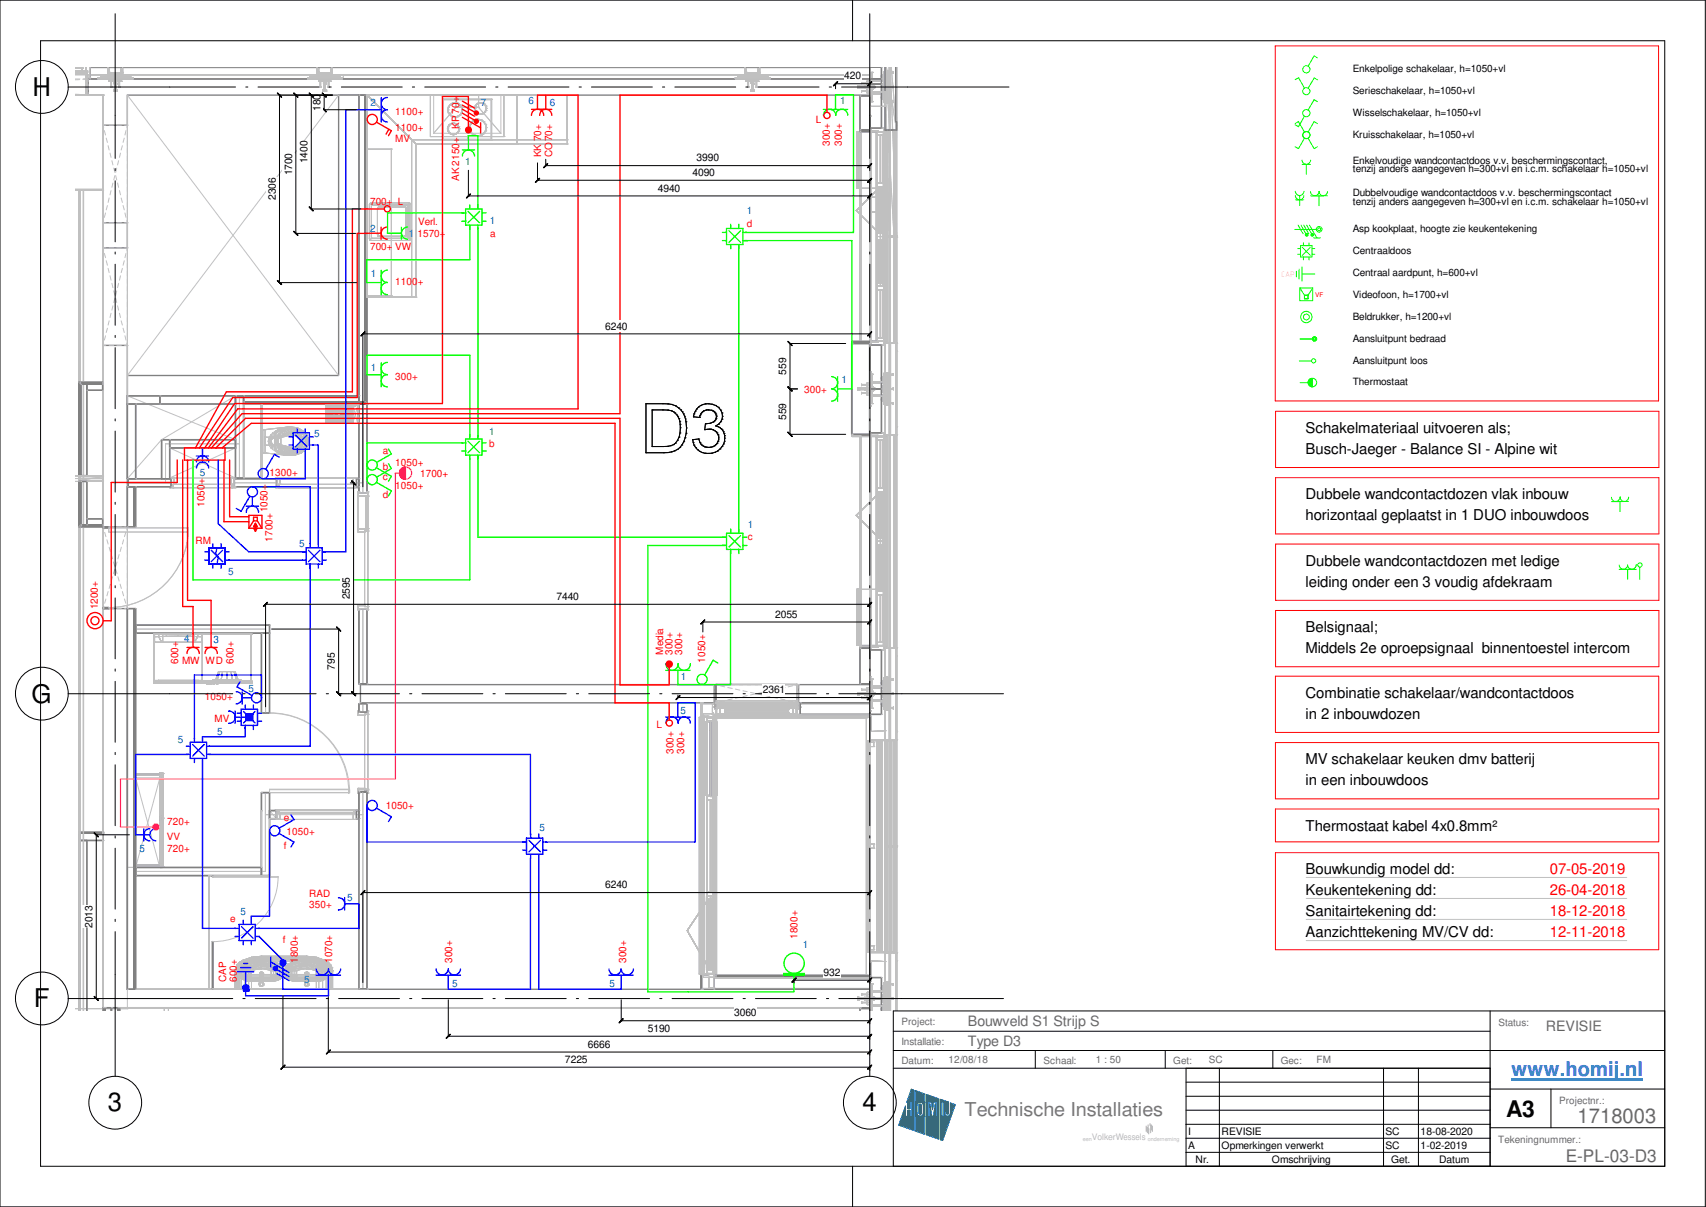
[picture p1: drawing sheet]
<svg xmlns="http://www.w3.org/2000/svg" width="420mm" height="297mm" viewBox="0 0 420 297" stroke-linecap="round" stroke-linejoin="round" font-family="sans-serif">
<defs><g id="words">
<g font-size="6.3">
<text x="8" y="23.6">H</text>
<text x="7.8" y="172.9">G</text>
<text x="8.3" y="247.9">F</text>
<text x="26.6" y="273.5">3</text>
<text x="212.4" y="273.5">4</text>
</g>
<text font-size="5.6" x="371" y="274.9">A3</text>
<text font-size="5" fill="#0080ff" x="372.2" y="264.9">www.homij.nl</text>
<text font-size="5" fill="#676767" x="388.5" y="276.3">1718003</text>
<text font-size="4.7" fill="#767676" x="237.5" y="274.7">Technische Installaties</text>
<text font-size="4.3" fill="#676767" x="385.6" y="286">E-PL-03-D3</text>
<g font-size="3.7">
<text x="321.5" y="106.5">Schakelmateriaal uitvoeren als;</text>
<text x="321.5" y="111.7">Busch-Jaeger - Balance SI - Alpine wit</text>
<text x="321.5" y="122.8">Dubbele wandcontactdozen vlak inbouw</text>
<text x="321.5" y="128.1">horizontaal geplaatst in 1 DUO inbouwdoos</text>
<text x="321.5" y="139.2">Dubbele wandcontactdozen met ledige</text>
<text x="321.5" y="144.4">leiding onder een 3 voudig afdekraam</text>
<text x="321.5" y="155.5">Belsignaal;</text>
<text x="321.5" y="160.7">Middels 2e oproepsignaal binnentoestel intercom</text>
<text x="321.5" y="171.7">Combinatie schakelaar/wandcontactdoos</text>
<text x="321.5" y="176.9">in 2 inbouwdozen</text>
<text x="321.5" y="188.1">MV schakelaar keuken dmv batterij</text>
<text x="321.5" y="193.2">in een inbouwdoos</text>
<text x="321.5" y="204.4">Thermostaat kabel 4x0.8mm²</text>
<text x="321.5" y="215.2">Bouwkundig model dd:</text>
<text x="321.5" y="220.3">Keukentekening dd:</text>
<text x="321.5" y="225.5">Sanitairtekening dd:</text>
<text x="321.5" y="230.7">Aanzichttekening MV/CV dd:</text>
</g>
<g font-size="3.7" fill="#f00">
<text x="381.7" y="215.2">07-05-2019</text>
<text x="381.7" y="220.3">26-04-2018</text>
<text x="381.7" y="225.5">18-12-2018</text>
<text x="381.7" y="230.7">12-11-2018</text>
</g>
<g font-size="3.5" fill="#676767">
<text x="238.4" y="252.4">Bouwveld S1 Strijp S</text>
<text x="238.4" y="257.3">Type D3</text>
<text x="380.7" y="253.7">REVISIE</text>
</g>
<g font-size="2.5">
<text x="333.2" y="17.8">Enkelpolige schakelaar, h=1050+vl</text>
<text x="207.9" y="19.6">420</text>
<text x="333.2" y="23.2">Serieschakelaar, h=1050+vl</text>
<text x="78.9" y="27.3" transform="rotate(-90 78.9 27.3)">180</text>
<text x="333.2" y="28.6">Wisselschakelaar, h=1050+vl</text>
<text x="333.2" y="33.9">Kruisschakelaar, h=1050+vl</text>
<text x="75.7" y="40.2" transform="rotate(-90 75.7 40.2)">1400</text>
<text x="171.5" y="39.7">3990</text>
<text x="333.2" y="40.3">Enkelvoudige wandcontactdoos v.v. beschermingscontact,</text>
<text x="71.9" y="43.2" transform="rotate(-90 71.9 43.2)">1700</text>
<text x="162" y="47.2">4940</text>
<text x="170.5" y="43.3">4090</text>
<text x="333.2" y="42.4">tenzij anders aangegeven h=300+vl en i.c.m. schakelaar h=1050+vl</text>
<text x="67.9" y="49.2" transform="rotate(-90 67.9 49.2)">2306</text>
<text x="333.2" y="48.3">Dubbelvoudige wandcontactdoos v.v. beschermingscontact</text>
<text x="333.2" y="50.4">tenzij anders aangegeven h=300+vl en i.c.m. schakelaar h=1050+vl</text>
<text x="333.2" y="57.2">Asp kookplaat, hoogte zie keukentekening</text>
<text x="333.2" y="62.6">Centraaldoos</text>
<text x="333.2" y="67.9">Centraal aardpunt, h=600+vl</text>
<text x="333.2" y="73.4">Videofoon, h=1700+vl</text>
<text x="149" y="81.1">6240</text>
<text x="333.2" y="78.7">Beldrukker, h=1200+vl</text>
<text x="333.2" y="84.2">Aansluitpunt bedraad</text>
<text x="333.2" y="89.5">Aansluitpunt loos</text>
<text x="193.6" y="92.2" transform="rotate(-90 193.6 92.2)">559</text>
<text x="333.2" y="94.8">Thermostaat</text>
<text x="193.6" y="103.4" transform="rotate(-90 193.6 103.4)">559</text>
<text x="86.1" y="147.5" transform="rotate(-90 86.1 147.5)">2595</text>
<text x="137" y="147.7">7440</text>
<text x="190.9" y="152">2055</text>
<text x="82.5" y="164.8" transform="rotate(-90 82.5 164.8)">795</text>
<text x="187.8" y="170.6">2361</text>
<text x="149" y="218.6">6240</text>
<text x="22.8" y="228.3" transform="rotate(-90 22.8 228.3)">2013</text>
<text x="202.8" y="240.2">932</text>
<text x="180.8" y="250.1">3060</text>
<text x="144.8" y="257.8">6666</text>
<text x="159.5" y="254">5190</text>
<text x="139.1" y="261.6">7225</text>
<text x="292.6" y="279.2">I</text>
<text x="300.9" y="279.2">REVISIE</text>
<text x="341.2" y="279.2">SC</text>
<text x="349.9" y="279.2">18-08-2020</text>
<text x="292.6" y="282.7">A</text>
<text x="294.5" y="286.1">Nr.</text>
<text x="300.9" y="282.7">Opmerkingen verwerkt</text>
<text x="313.3" y="286.1">Omschrijving</text>
<text x="341.2" y="282.7">SC</text>
<text x="342.6" y="286.1">Get.</text>
<text x="349.9" y="282.7">1-02-2019</text>
<text x="354.5" y="286.1">Datum</text>
</g>
<g font-size="2.5" fill="#0080c0">
<text x="91.3" y="26">2</text>
<text x="118.4" y="26">7</text>
<text x="130.2" y="25.7">6</text>
<text x="135.4" y="26">6</text>
<text x="206.9" y="25.7">1</text>
<text x="114.6" y="40.5">1</text>
<text x="183.9" y="52.8">1</text>
<text x="91.1" y="57">2</text>
<text x="100.7" y="58.2">1</text>
<text x="120.6" y="55.2">1</text>
<text x="91.3" y="68.2">1</text>
<text x="91.4" y="91.2">1</text>
<text x="207.3" y="94.2">1</text>
<text x="77.3" y="107.7">5</text>
<text x="120.5" y="106.9">1</text>
<text x="49.2" y="117.1">5</text>
<text x="184.1" y="129.9">1</text>
<text x="73.7" y="134.7">5</text>
<text x="56.2" y="141.5">5</text>
<text x="45.4" y="158.1">4</text>
<text x="52.6" y="158.2">3</text>
<text x="167.7" y="167.4">1</text>
<text x="61.2" y="170.3">5</text>
<text x="167.6" y="175.7">5</text>
<text x="43.8" y="182.9">5</text>
<text x="53.5" y="181">5</text>
<text x="34.3" y="209.8">5</text>
<text x="132.9" y="204.5">5</text>
<text x="85.5" y="221.6">5</text>
<text x="59.2" y="225.2">5</text>
<text x="197.7" y="233.3">1</text>
<text x="74.9" y="241.9">5</text>
<text x="111.4" y="242.8">5</text>
<text x="150.1" y="242.8">5</text>
</g>
<g font-size="2.5" fill="#f00">
<text x="97.3" y="28.2">1100+</text>
<text x="97.3" y="32.2">1100+</text>
<text x="97.3" y="35">MV</text>
<text x="113.1" y="31.7" transform="rotate(-90 113.1 31.7)">KP 70+</text>
<text x="133.3" y="34.8" transform="rotate(-90 133.3 34.8)">70+</text>
<text x="136" y="34.8" transform="rotate(-90 136 34.8)">70+</text>
<text x="200.9" y="30.2">L</text>
<text x="204.3" y="35.9" transform="rotate(-90 204.3 35.9)">300+</text>
<text x="207.3" y="35.9" transform="rotate(-90 207.3 35.9)">300+</text>
<text x="133.3" y="38.7" transform="rotate(-90 133.3 38.7)">KK</text>
<text x="136" y="38.7" transform="rotate(-90 136 38.7)">CO</text>
<text x="113.1" y="44.6" transform="rotate(-90 113.1 44.6)">AK 2150+</text>
<text x="91.1" y="50.3">700+</text>
<text x="98" y="50.3">L</text>
<text x="102.8" y="58.2">1570+</text>
<text x="103" y="55.3">Verl.</text>
<text x="120.7" y="58.2">a</text>
<text x="183.9" y="55.8">d</text>
<text x="91.1" y="61.5">700+</text>
<text x="97.3" y="61.5">VW</text>
<text x="97.3" y="70.2">1100+</text>
<text x="97.3" y="93.4">300+</text>
<text x="198.1" y="96.7">300+</text>
<text x="94.3" y="111.8">a</text>
<text x="120.5" y="110">b</text>
<text x="66.4" y="117.1">1300+</text>
<text x="94.3" y="118">c</text>
<text x="94.3" y="115.6">b</text>
<text x="97.3" y="114.6">1050+</text>
<text x="103.5" y="117.5">1700+</text>
<text x="50.4" y="124.8" transform="rotate(-90 50.4 124.8)">1050+</text>
<text x="94.3" y="122.6">d</text>
<text x="97.3" y="120.2">1050+</text>
<text x="65.9" y="126.1" transform="rotate(-90 65.9 126.1)">1050+</text>
<text x="48.2" y="133.9">RM</text>
<text x="67.1" y="133.3" transform="rotate(-90 67.1 133.3)">1700+</text>
<text x="184.2" y="133">c</text>
<text x="24.1" y="150" transform="rotate(-90 24.1 150)">1200+</text>
<text x="163.3" y="161.1" transform="rotate(-90 163.3 161.1)">Media</text>
<text x="165.6" y="161.1" transform="rotate(-90 165.6 161.1)">300+</text>
<text x="168" y="161.1" transform="rotate(-90 168 161.1)">300+</text>
<text x="43.9" y="163.4" transform="rotate(-90 43.9 163.4)">600+</text>
<text x="44.8" y="163.4">MW</text>
<text x="50.6" y="163.4">WD</text>
<text x="57.5" y="163.4" transform="rotate(-90 57.5 163.4)">600+</text>
<text x="173.7" y="163.1" transform="rotate(-90 173.7 163.1)">1050+</text>
<text x="50.4" y="172.3">1050+</text>
<text x="52.8" y="177.7">MV</text>
<text x="161.7" y="179.2">L</text>
<text x="165.9" y="185.5" transform="rotate(-90 165.9 185.5)">300+</text>
<text x="168.5" y="185.5" transform="rotate(-90 168.5 185.5)">300+</text>
<text x="41.2" y="203.1">720+</text>
<text x="69.9" y="202.1">e</text>
<text x="95" y="199">1050+</text>
<text x="41.1" y="206.8">VV</text>
<text x="41.2" y="209.8">720+</text>
<text x="69.9" y="209">f</text>
<text x="70.6" y="205.4">1050+</text>
<text x="76.2" y="220.8">RAD</text>
<text x="56.7" y="226.9">e</text>
<text x="76.2" y="223.5">350+</text>
<text x="69.7" y="232">f</text>
<text x="196.4" y="231.1" transform="rotate(-90 196.4 231.1)">1800+</text>
<text x="73.4" y="237" transform="rotate(-90 73.4 237)">1800+</text>
<text x="81.8" y="237" transform="rotate(-90 81.8 237)">1070+</text>
<text x="111.4" y="237" transform="rotate(-90 111.4 237)">300+</text>
<text x="154.2" y="237" transform="rotate(-90 154.2 237)">300+</text>
<text x="55.7" y="241.7" transform="rotate(-90 55.7 241.7)">CAP</text>
<text x="58.3" y="241.7" transform="rotate(-90 58.3 241.7)">600+</text>
</g>
<g font-size="2.5" fill="#676767">
<text x="222" y="252.3">Project:</text>
<text x="222" y="257.3">Installatie:</text>
<text x="369" y="252.6">Status:</text>
<text x="222" y="261.8">Datum:</text>
<text x="233.6" y="261.7">12/08/18</text>
<text x="257" y="261.8">Schaal:</text>
<text x="269.9" y="261.7">1 : 50</text>
<text x="289" y="261.8">Get:</text>
<text x="297.7" y="261.7">SC</text>
<text x="315.5" y="261.8">Gec:</text>
<text x="324.2" y="261.7">FM</text>
<text x="384" y="271.7">Projectnr.:</text>
<text x="369" y="281.3">Tekeningnummer.:</text>
</g>
<text font-size="2.2" fill="#bababa" x="268.9" y="280.7">VolkerWessels</text>
<text font-size="2" fill="#f00" x="315.5" y="68.1">CAP</text>
<text font-size="1.6" fill="#f00" x="323.9" y="73.1">VF</text>
<text font-size="1.4" fill="#bababa" x="282.7" y="280.7">onderneming</text>
</g></defs>
<path d="M322.2 93.1h1v2.1h-1z" fill="#0f0"/>
<path d="M314.1 11.3h94.4v87.4h-94.4zM314.2 101.2h94.4v13.9h-94.4zM314.2 117.6h94.4v13.8h-94.4zM314.2 133.9h94.4v13.8h-94.4zM314.2 150.2h94.4v13.9h-94.4zM314.1 166.4h94.4v13.9h-94.4zM314.1 182.7h94.4v13.9h-94.4zM314.1 199.1h94.4v8.1h-94.4zM314.1 209.8h94.4v23.9h-94.4z" fill="none" stroke="#f00" stroke-width=".25"/>
<g fill="none" stroke="#0f0" stroke-width=".25">
<path d="M319 19.6l.8-.5 1.5 2.6M324.5 14.3l-.9-.5-1.4 2.5M324.5 19.7l-.8-.5-1.5 2.5M318.9 30.4l.9-.5 1.5 2.6M320.7 39.4a1.06 1.06 0 0 0 1 1 1.06 1.06 0 0 0 1.1-1M321.3 28.6l-1.5 2.6-.9-.5M321.3 34l-1.5 2.6-.9-.5M322.2 34l1.4 2.6 .9-.5M324.5 25l-.9-.5-1.4 2.6M324.5 30.4l-.9-.5-1.4 2.6M318.9 56.5h5.2M319 47.1a1.06 1.06 0 0 0 1.1 1 1.06 1.06 0 0 0 1-1"/>
<path d="M319 48.1a1.06 1.06 0 0 0 1.1 1.1 1.06 1.06 0 0 0 1-1.1M319 49.2h2.1M319.7 55.4l1.2 2.1M320.1 48.1v2.5M320.4 55.4l1.2 2.1M320.7 40.5h2M321 59.8v.6M321.1 55.4l1.2 2.1M321.7 57.7h.2v.2h-.2zM321.7 40.5v2.4M321.8 55.4l1.2 2.1M322.4 59.8v.6"/>
<path d="M322.5 55.4l1.8 3.1M322.7 48.2h2.1M323.1 57.6h.2v.3h-.2zM323.5 58.5h1.7M324.9 48.2v2.4M326.9 47.1a1.04 1.04 0 0 1-1 1.1 1.04 1.04 0 0 1-1-1.1 1.06 1.06 0 0 1-1.1 1.1 1.06 1.06 0 0 1-1.1-1M326.9 48.2h-2.1M319.3 66.8v1.4M319.6 61.2h.7M319.6 62.6h.7M320 66.2v2.5M320.1 70.9v3.1h3.2v-3.1"/>
<path d="M320.1 70.9h3.2M320.1 70.9l1.2 1.7M320.3 60.4h2.8v2.8h-2.8zM320.7 65.7v3.5M320.7 67.4h3.1M320.7 60.9l2 2M321 63.2v.8M321.3 72.6h.9M321.3 72.6v.9h.9v-.9M322.4 63.2v.8M322.7 60.9l-2 2M323.1 61.2h.7"/>
<path d="M323.1 62.6h.7M323.3 70.9l-1.1 1.7M320 88.8h3M320.2 94.2h2M320.2 83.4h3M323.2 93.1a1.06 1.06 0 0 0-1 1 1.06 1.06 0 0 0 1 1.1v-2.1M396.9 123.4h2.1M399 123.4v2.5M401.1 123.4h-2.1M401.1 122.3a1.06 1.06 0 0 1-1.1 1.1 1.06 1.06 0 0 1-1-1.1 1.06 1.06 0 0 1-1 1.1 1.06 1.06 0 0 1-1.1-1M403 139a1.06 1.06 0 0 1-1.1 1.1 1.06 1.06 0 0 1-1-1 1.04 1.04 0 0 1-1.1 1 1.04 1.04 0 0 1-1-1M403.9 139.6v3"/>
<path d="M398.7 140.1h4.3M400.9 140.1v2.5"/>
<circle cx="321.7" cy="17.1" r=".89"/>
<circle cx="321.7" cy="27.8" r=".89"/>
<circle cx="321.7" cy="22.4" r=".88"/>
<circle cx="321.7" cy="33.2" r=".88"/>
<circle cx="321.8" cy="57.8" r=".35"/>
<circle cx="323.2" cy="57.8" r=".35"/>
<circle cx="324.9" cy="56.4" r=".7"/>
<circle cx="324.9" cy="56.4" r=".36"/>
<circle cx="321.7" cy="78" r="1.4"/>
<circle cx="321.7" cy="78" r=".73"/>
<circle cx="323.2" cy="94.1" r="1.06"/>
<circle cx="323.5" cy="88.8" r=".52"/>
<circle cx="323.7" cy="83.4" r=".54"/>
<circle cx="323.7" cy="83.4" r=".28"/>
<circle cx="403.9" cy="139" r=".54"/>
</g>
<g fill="none" stroke="#c0c0c0" stroke-width=".25">
<path d="M18.5 18.4h195.7M21.7 18.4h.1M21.7 18.4v5M84.6 18.4h.1M84.6 18.4v75.2M214.2 18.4h.1M214.2 18.4v154.8M18.5 23.4h195.7M21.7 23.4h.1M31.4 23.4h.1M83.4 23.4h.1M83.4 23.4v69"/>
<path d="M84.6 23.4h.1M88.4 23.4h.1M88.4 23.4v74M214.2 23.4h.1M31.4 92.4h.1M31.4 97.4h.1M31.4 92.4h52M31.4 97.4h57M31.4 92.4v5M58 97.4h.1M58 93.6h.1M58 93.6v14.6"/>
<path d="M58 93.6h26.6M83.4 92.4h.1M84.6 93.6h.1M88.4 97.4h.1M31.4 117.8h.1M31.4 117.8v130.4h-12.9M31.4 117.8h8.4M39.8 117.8h.1M39.8 108.2h.1M39.8 108.2v9.6M39.8 108.2h18.2M41.8 110.2h.1"/>
<path d="M41.8 117.6h.1M41.8 110.2h16.2M41.8 110.2v7.4M41.8 117.6h16.2M58 108.2h.1M58 110.2h.1M58 117.6h.1M58 110.2v7.4M172.8 173.2h.1M172.8 173.2v70M172.8 173.2h41.4M214.2 173.2h.1"/>
<path d="M33.4 191.5h.1M33.4 191.5h6M33.4 191.5v22M39.4 191.5h.1M39.4 191.5v22M33.4 213.5h.1M33.4 213.5h6M39.4 213.5h.1M321.7 215.9h78.9M321.7 221.1h78.9M321.7 226.3h78.9M321.7 231.5h78.9"/>
<path d="M172.8 243.2h.1M172.8 243.2h41.4M214.2 243.2h.1M214.2 243.2v5.6"/>
</g>
<path d="M21.7 19.4h192.5v4h-192.5z" fill="#fff"/>
<path d="M25.4 23.4h-3.7v-4h192.5v4h-182.8" fill="none" stroke="#808080" stroke-width=".34"/>
<g fill="none" stroke="#c0c0c0" stroke-width=".25">
<path d="M18.6 19.4h1.1M19.6 19.6h-1.1M20.5 19.4h1.2M21.7 19.4h.1M21.7 19.4l-1.3 .1M21.7 19.4v.7M214.2 19.4h.1M18.5 23.2h1.1M18.6 23.4h1.1M20.4 23.3l1.3 .1M20.5 23.4h1.2M21.7 23.4h.1"/>
<path d="M21.7 20.9v1.1M21.7 22.8v.6M214.2 23.4h.1"/>
</g>
<path d="M25.4 243.5h188.8v4.5h-188.8z" fill="#fff"/>
<path d="M25.4 243.5v4.5h188.8v-4.5h-182.8" fill="none" stroke="#808080" stroke-width=".34"/>
<path d="M25.4 248h.1M214.2 248h.1M214.2 243.5h.1" fill="none" stroke="#c0c0c0" stroke-width=".25"/>
<path d="M83.4 23.4h5v69h-5z" fill="#fff"/>
<path d="M83.4 92.4v-69h5v69" fill="none" stroke="#808080" stroke-width=".34"/>
<path d="M83.4 23.4h.1M88.4 23.4h.1M83.4 92.4h.1" fill="none" stroke="#c0c0c0" stroke-width=".25"/>
<path d="M31.4 92.4h57v5h-57z" fill="#fff"/>
<path d="M83.4 92.4h-52v5h57v-5" fill="none" stroke="#808080" stroke-width=".34"/>
<path d="M31.4 92.4h.1M31.4 97.4h.1M88.4 97.4h.1" fill="none" stroke="#c0c0c0" stroke-width=".25"/>
<path d="M25.4 23.4h6v220.1h-6z" fill="#fff"/>
<path d="M25.4 23.4v7.4h6v-7.4M25.4 54.8h6v6.2h-6zM25.4 85h6v44.7h-6zM25.4 243.5v-93.7h6v93.7" fill="none" stroke="#808080" stroke-width=".34"/>
<g fill="none" stroke="#c0c0c0" stroke-width=".25">
<path d="M25.4 23.4h.1M25.4 30.8h.1M25.4 30.8l.1 .6M25.4 30.8h.7M25.4 30.8v1.2M25.4 32.8v1.1M25.4 34.7v1.1M25.4 36.6v1.1M25.4 38.5v1.1M25.7 32.1l.3 1.1M26.2 34l.3 1M26.6 35.9l.3 1"/>
<path d="M26.9 30.8h1.1M27.1 37.7l.2 1M27.6 39.5l.2 1.1M28.8 30.8h1.1M29.2 39.5l-.2 1.1M29.7 37.7l-.3 1M30.1 35.9l-.3 1M30.6 34l-.3 1M30.7 30.8h.7M31 32.1l-.2 1.1M31.4 30.8h.1M31.4 23.4h.1"/>
<path d="M31.4 30.8l-.2 .6M31.4 30.8v1.2M31.4 32.8v1.1M31.4 34.7v1.1M31.4 36.6v1.1M31.4 38.5v1.1M25.4 54.8h.1M25.4 54.8h.7M25.4 40.4v1.1M25.4 42.3v1.1M25.4 44.2v1.1M25.4 46.1v1.1"/>
<path d="M25.4 48v1.1M25.4 49.9v1.1M25.4 51.8v1.1M25.4 53.7v1.1M25.5 54.3l-.1 .5M26 52.4l-.3 1.1M26.5 50.6l-.3 1M26.9 48.7l-.3 1.1M26.9 54.8h1.1M27.3 46.9l-.2 1.1M27.8 45l-.2 1.1M28 41.4l.3 1"/>
<path d="M28.3 43.2l-.3 1.1M28.5 43.2l.2 1.1M28.7 41.4l-.2 1M28.8 54.8h1.1M29 45l.2 1.1M29.4 46.9l.3 1.1M29.8 48.7l.3 1.1M30.3 50.6l.3 1M30.7 54.8h.7M30.8 52.4l.2 1.1M31.2 54.3l.2 .5M31.4 54.8h.1"/>
<path d="M31.4 40.4v1.1M31.4 42.3v1.1M31.4 44.2v1.1M31.4 46.1v1.1M31.4 48v1.1M31.4 49.9v1.1M31.4 51.8v1.1M31.4 53.7v1.1M25.4 61h.1M25.4 61v1.2M25.4 63v1.1M25.4 64.9v1.1"/>
<path d="M25.4 66.8v1.1M25.4 68.7v1.1M25.4 70.6v1.1M25.4 72.5v1.1M25.4 74.4v1.1M25.4 76.3v1.1M25.4 78.2v1.1M25.4 61l.1 .6M25.4 61h.7M25.7 62.4l.3 1M26.2 64.2l.3 1.1M26.6 66l.3 1.1"/>
<path d="M26.9 78.9l-.3 1.1M26.9 61h1.1M27.1 67.9l.2 1.1M27.3 77.1l-.2 1M27.6 69.7l.2 1.1M27.8 75.3l-.2 1M28 71.6l.3 1M28.3 73.4l-.3 1.1M28.5 73.4l.2 1.1M28.7 71.6l-.2 1M28.8 61h1.1M29 75.3l.2 1"/>
<path d="M29.2 69.7l-.2 1.1M29.4 77.1l.3 1M29.7 67.9l-.3 1.1M29.8 78.9l.3 1.1M30.1 66l-.3 1.1M30.6 64.2l-.3 1.1M30.7 61h.7M31 62.4l-.2 1M31.4 61h.1M31.4 61v1.2M31.4 63v1.1M31.4 64.9v1.1"/>
<path d="M31.4 66.8v1.1M31.4 68.7v1.1M31.4 70.6v1.1M31.4 72.5v1.1M31.4 74.4v1.1M31.4 76.3v1.1M31.4 78.2v1.1M31.4 61l-.2 .6M25.4 85h.1M25.4 80v1.1M25.4 82v1.1M25.4 83.9v1.1"/>
<path d="M25.4 85h.7M25.5 84.5l-.1 .5M26 82.6l-.3 1.1M26.5 80.8l-.3 1M26.9 85h1.1M28.8 85h1.1M30.3 80.8l.3 1M30.7 85h.7M30.8 82.6l.2 1.1M31.2 84.5l.2 .5M31.4 85h.1M31.4 80v1.1"/>
<path d="M31.4 82v1.1M31.4 83.9v1.1M25.4 129.7h.1M31.4 129.7h.1M25.4 149.8h.1M31.4 149.8h.1M31.4 243.5h.1"/>
</g>
<path d="M88.8 168.5h125.4v4.5h-125.4z" fill="#fff"/>
<path d="M88.8 168.5h87.1v4.5h-87.1zM196.7 168.5h17.5v4.5h-17.5z" fill="none" stroke="#808080" stroke-width=".34"/>
<g fill="none" stroke="#c0c0c0" stroke-width=".25">
<path d="M31.4 23.4l52 69M83.4 23.4l-52 69M25.4 129.7l.2 .6M25.4 129.7h.7M25.4 129.7v1.1M25.4 131.6v1.1M25.4 133.5v1.1M25.4 135.4v1.1M25.4 137.3v1.1M25.4 139.2v1.1M25.8 131l.3 1.1M26.3 132.8l.3 1.1"/>
<path d="M26.9 134.7l.3 1M26.9 129.7h1.1M27.4 136.5l.3 1M27.9 138.3l.4 1.1M28.8 129.7h1.1M28.8 138.3l-.3 1.1M29.3 136.5l-.3 1M29.9 134.7l-.3 1M30.4 132.8l-.3 1.1M30.7 129.7h.7M31 131l-.4 1.1M31.4 129.7l-.2 .6"/>
<path d="M31.4 129.7v1.1M31.4 131.6v1.1M31.4 133.5v1.1M31.4 135.4v1.1M31.4 137.3v1.1M31.4 139.2v1.1M25.4 149.8h.7M25.4 141.1v1.1M25.4 143v1.1M25.4 144.9v1.1M25.4 146.8v1.1M25.4 148.7v1.1"/>
<path d="M25.6 149.2l-.2 .6M26.1 147.4l-.3 1.1M26.6 145.6l-.3 1M26.9 149.8h1.1M27.2 143.8l-.3 1M27.7 141.9l-.3 1.1M28.3 140.1l-.4 1.1M28.5 140.1l.3 1.1M28.8 149.8h1.1M29 141.9l.3 1.1M29.6 143.8l.3 1M30.1 145.6l.3 1"/>
<path d="M30.6 147.4l.4 1.1M30.7 149.8h.7M31.2 149.2l.2 .6M31.4 141.1v1.1M31.4 143v1.1M31.4 144.9v1.1M31.4 146.8v1.1M31.4 148.7v1.1M88.8 173h.1M88.8 168.5h.1M175.9 173h.1M175.9 168.5h.1"/>
<path d="M175.9 168.5l.7 .1M175.9 168.5v.9M175.9 170.2v1.1M175.9 172.1v.9M175.9 168.5h1.4M175.9 173h1.4M176.6 172.8l-.7 .2M177.4 168.8l1.1 .2M178.1 168.5h1.1M178.1 173h1.1M178.5 172.4l-1.1 .2M179.2 169.2l1.1 .2"/>
<path d="M180 168.5h1.1M180 173h1.1M180.3 172l-1.1 .3M181.1 169.6l1.1 .2M181.9 168.5h1.1M181.9 173h1.1M182.2 171.6l-1.1 .2M183 170l1 .2M183.9 168.5h1.1M183.9 173h1.1M184 171.2l-1 .2M184.8 170.4l1.1 .2"/>
<path d="M185.8 168.5h1M185.8 173h1M185.9 170.8l-1.1 .2M186.7 170.8l1 .2M187.6 168.5h1.1M187.6 173h1.1M187.7 170.4l-1 .2M188.6 171.2l1 .2M189.5 168.5h1.1M189.5 173h1.1M189.6 170l-1 .2M190.4 171.6l1.1 .2"/>
<path d="M191.4 168.5h1.1M191.4 173h1.1M191.5 169.6l-1.1 .2M192.2 172l1.1 .3M193.3 169.2l-1.1 .2M193.3 168.5h1.1M193.3 173h1.1M194.1 172.4l1.1 .2M195.2 168.8l-1.1 .2M195.2 168.5h1.5M195.2 173h1.5M196 172.8l.7 .2"/>
<path d="M196.7 173h.1M196.7 168.5h.1M196.7 168.5l-.7 .1M196.7 168.5v.9M196.7 170.2v1.1M196.7 172.1v.9M214.2 173h.1M214.2 168.5h.1"/>
</g>
<path d="M209.8 84.5h4.4v22.4h-4.4z" fill="#fff"/>
<path d="M209.8 84.5h4.4v22.4h-4.4z" fill="none" stroke="#808080" stroke-width=".47"/>
<g fill="#c0c0c0">
<circle cx="209.8" cy="84.5" r=".17"/>
<circle cx="214.2" cy="84.5" r=".17"/>
<circle cx="214.2" cy="106.9" r=".17"/>
<circle cx="209.8" cy="106.9" r=".17"/>
</g>
<g fill="none" stroke="#c0c0c0" stroke-width=".25">
<path d="M18.5 18.4h195.7M18.5 17.6h2.7M18.5 18.2h2.7M18.5 16.8h1.8M18.5 17.5h2.6M18.5 17.5h2.9M18.5 17.8h2.9M20.3 16.8h.1M20.3 17.5h.1M20.3 16.5v1M21.1 17.5h.1M21.1 16.5v1"/>
<path d="M21.2 17.6h.1M21.2 18.2h.1M21.2 17.5h.1M21.2 17.8h.1M21.2 16.5v6.9M21.4 17.5h.1M21.4 17.8h.1M21.4 17.5v5.9M21.4 19.2h.1M21.4 17.6h.1M22.1 16.6h.1M22.1 18.4h.1"/>
<path d="M22.1 19.2h.1M22.1 16.5h.1M22.1 19.4h.1M22.1 16.6h192.1M22.1 16.6v1.8M22.1 19.4h192.1M214.2 16.6h.1M214.2 18.4h.1M214.2 16.6v1.8M217.1 16.5h.1M217.1 19.4h.1M218 16.5v41.6"/>
<path d="M218 16.5l1 41.6v-41.6l.2 41.6v-41.6M218.3 16.5l2.5 15.5M219.3 16.5l1.5 41.6M220.6 16.5v41.6M220.6 16.5l.2 41.6M220.6 16.5l.2 13.5M220.8 16.5v41.6M21.2 23.4h.1M21.2 23.4h.2M21.4 23.4h.1M31.4 23.4v224.8M211.8 32.2h.1"/>
<path d="M211.8 32.4h.1M211.8 32.4h5.9M214.2 31.5h.1M214.2 20.7h.1M214.2 20.7v10.8M214.5 32.4h.1M214.5 31.5h.1M214.5 32.2h.1M214.5 31.5v53.4M214.5 31.5h3.2M214.5 32.2h1.6M215.8 32.2h.1"/>
<path d="M215.8 32.4h.1M215.8 32.2h.3M215.8 32.2v51.8M216.1 32.2h.1M216.1 32.4h.1M216.1 32.2v51.8M216.1 33.3h.1M216.1 32.6h.1M216.1 32.2v52.1M216.1 33.3h2M216.1 32.6h1.7M216.8 33.3h.1"/>
<path d="M216.8 33.3v11.7M217.1 20.7h.1M217.1 31.5h.1M217.3 33.3h.1M217.3 33.3v11.7M217.7 32.4h.1M217.7 31.5h.1M217.7 31.5v53.4M217.8 32.6h.1M217.8 32.2h.1M217.8 32.2v52M217.8 32.2h.3"/>
<path d="M218 32h.1M218 32h2.8M218.1 33.3h.1M218.1 32.2h.1M218.1 32.2v52M218.4 32h.1M218.4 32v26.1M218.4 32l-.4 26.1M220.2 32h.1M220.2 32v26.1M220.3 32v26.1M220.3 32l-.1 26.1"/>
<path d="M220.4 32l.4 26.1M220.6 30h.1M220.6 29.9h.1M220.6 30h.2M220.6 29.9l.2 .1M220.6 30l.2 2M220.8 32h.1M220.8 30h.1M220.8 32l-.2 26.1M210.9 51.8h.1M210.9 51.8l5.2 5.3M215.9 58.2h.1"/>
<path d="M215.9 59.1h.1M215.9 46h.1M215.9 57.3h.1M215.9 46.7h.1M215.9 46h2.2M215.9 46.7h1.7M215.9 46v24.4M215.9 58.2h1.7M215.9 59.1h1.7M215.9 57.3h1.7M216.1 57.1h.1M216.1 46.7h.1"/>
<path d="M216.1 45h.1M216.1 46h.1M216.1 45h2M216.1 46.7l-5.2 5.1M216.4 59.1h.1M216.4 57.4h.1M216.4 46.7h.1M216.4 59.1h.8M216.4 46.7v10.7M216.4 59.1v10.7M216.4 57.4h.8M216.6 59.1h.1"/>
<path d="M216.6 57.4h.1M216.6 46.7h.1M216.6 46.7v10.7M216.6 59.1v10.7M216.8 45h.1M216.8 46h.1M216.8 46v24.4M217 59.1h.1M217 46.7h.1M217 57.4h.1M217 46.7v10.7M217 59.1v10.7"/>
<path d="M217.2 59.1h.1M217.2 57.4h.1M217.2 46.7h.1M217.2 46.7v10.7M217.2 59.1v10.7M217.3 45h.1M217.3 46h.1M217.3 46v24.4M217.6 58.2h.1M217.6 59.1h.1M217.6 46h.1M217.6 57.3h.1"/>
<path d="M217.6 46.7h.1M218 58.1h.1M218 58.3h.1M218 58.3v149.8M218 58.1h2.8M218 58.3h2.8M218.1 45h.1M218.1 46h.1M218.4 58.1h.1M218.4 58.3h.1M218.4 58.3v26.1M218.4 58.1l.2-26.1v26.1l.1-26.1 1.5 26.1"/>
<path d="M218.6 58.3v26.1M219 58.3v149.8M219.2 58.3v149.8M220.2 58.1h.1M220.2 58.3h.1M220.2 58.3v26.1M220.3 58.3v26.1M220.6 58.1h.1M220.6 58.3h.1M220.6 58.3v149.8M220.8 58.1h.1M220.8 58.3h.1"/>
<path d="M220.8 58.3v149.8M215.9 70.4h.1M215.9 69.8h.1M215.9 70.4h2.2M215.9 69.8h1.7M216.1 70.4h.1M216.1 71.4h.1M216.1 71.4h2M216.4 69.8h.1M216.6 69.8h.1M216.8 71.4h.1M216.8 70.4h.1"/>
<path d="M216.8 71.4v11.7M217 69.8h.1M217.2 69.8h.1M217.3 71.4h.1M217.3 70.4h.1M217.3 71.4v11.7M217.6 70.4h.1M217.6 69.8h.1M218.1 70.4h.1M218.1 71.4h.1M31.4 97.4h.1M31.4 99.4h.1"/>
<path d="M31.4 97.4l26.6 10.8M31.4 97.4h26.6M31.4 99.4h26.6M33.4 99.4h.1M33.4 99.4v18.4M39.4 99.4h.1M39.4 97.4h.1M39.4 97.4v2M58 99.4h.1M58 97.4h.1M58 97.4l-18.2 10.8M58 97.4v2"/>
<path d="M88.4 99.4h.1M89.4 99.4v21.9M90.4 99.4h.1M214.2 95.7h.1M214.2 84.9h.1M214.2 84.9v21.6M214.5 84.9h.1M214.5 84.3h.1M214.5 84h.1M214.5 84.9h3.2M214.5 84.3h1.6M214.5 84h3.2"/>
<path d="M215.8 84h.1M216.1 84h.1M216.1 83.1h.1M216.1 83.9h.1M216.1 84.3h.1M216.1 83.1h2M216.1 83.9h1.7M216.8 83.1h.1M217.1 95.7h.1M217.1 84.9h.1M217.3 83.1h.1M217.7 84.9h.1"/>
<path d="M217.7 84h.1M217.8 83.9h.1M217.8 84.2h.1M217.8 84.2h.3M218 84.4h.1M218 84.4h2.8M218.1 83.1h.1M218.1 84.2h.1M218.4 84.4h.1M220.2 84.4h.1M220.6 86.5h.1M220.6 86.4h.1"/>
<path d="M220.6 86.4h.2M220.8 86.4h.1M220.8 84.4h.1M220.8 86.4l-.2 .1M18.5 117.1h.9M18.5 118.5h.9M19.4 117.1h.1M19.4 118.5h.1M19.4 117.1v1.4M31.4 117.8h.1M31.4 117.8h2M31.6 119.8h.1"/>
<path d="M31.6 117.8h.1M31.6 118.8h10.4M33.4 117.8h.1M39.8 117.8h.1M39.8 108.2h.1M39.8 108.2l-8.4 9.6M40.8 109.2v9.6M41.8 117.6h.1M41.8 117.8h.1M41.8 119.8h.1M41.8 108.2h.1M41.8 110.2l16.2 7.4"/>
<path d="M41.8 117.8h.2M41.8 119.8h.2M41.8 117.6h1M41.8 117.6v.2M41.8 119.8v.2M42 117.8h.1M42 119.8h.1M42 117.8v2M42.6 119.2h.1M42.6 119.2h14.6M42.6 119.2v.8M42.8 117.6h.1"/>
<path d="M42.8 119.2h.1M42.8 117.6v1.6M57 117.6h.1M57 119.2h.1M57 117.6h1M57 117.6v1.6M57.2 119.2h.1M57.2 119.2v.8M57.7 119.8h.1M57.7 117.8h.1M57.7 117.8h.3M57.7 119.8h.3"/>
<path d="M57.7 117.8v2M57.7 118.8h10.4M58 117.6h.1M58 119.8h.1M58 117.8h.1M58 110.2l-16.2 7.4M58 117.6v.2M58 119.8v.2M67.8 117.6h.1M67.8 119.8h.1M67.8 117.8h.1M67.8 117.8h.3"/>
<path d="M67.8 117.6v.2M67.8 119.8v.2M67.8 119.8h.3M67.8 117.6h20.3M68.1 119.8h.1M68.1 117.8h.1M68.1 117.8v2M68.6 119.2h.1M68.6 119.2v.8M68.6 119.2h18.6M68.8 117.6h.1M68.8 119.2h.1"/>
<path d="M68.8 117.6v1.6M87 117.6h.1M87 119.2h.1M87 117.6v1.6M87.2 119.2h.1M87.2 119.2v.8M87.8 119.8h.1M87.8 117.8h.1M87.8 117.8h.3M87.8 117.8v2M87.8 119.8h.3M88.1 117.6h.1"/>
<path d="M88.1 119.8h.1M88.1 117.8h.1M88.1 117.6v.2M88.1 119.8v.2M209.8 107.2h.1M209.8 107.4h.1M209.8 107.4h7.9M214.2 106.5h.1M214.5 106.5h.1M214.5 107.1h.1M214.5 107.4h.1M214.5 106.5v53.4"/>
<path d="M214.5 107.1h1.6M214.5 106.5h3.2M215.8 107.2h.1M215.8 107.4h.1M215.8 107.2h.3M215.8 107.2v52M216.1 107.2h.1M216.1 107.4h.1M216.1 107.2v52M216.1 107.1h.1M216.1 108.3h.1M216.1 107.5h.1"/>
<path d="M216.1 107.1v52.2M216.1 108.3h2M216.1 107.5h1.7M216.8 108.3h.1M216.8 108.3v11.8M217.1 106.5h.1M217.3 108.3h.1M217.3 108.3v11.8M217.7 106.5h.1M217.7 107.4h.1M217.7 106.5v53.4M217.8 107.5h.1"/>
<path d="M217.8 107.2h.1M217.8 107.2v52M217.8 107.2h.3M218 107h.1M218 107h2.8M218.1 108.3h.1M218.1 107.2h.1M218.1 107.2v52M218.4 107h.1M218.4 107v52.4M218.6 107v52.4M220.2 107h.1"/>
<path d="M220.2 107v52.4M220.3 107v52.4M220.6 105h.1M220.6 104.9h.1M220.6 104.9l.2 .1M220.6 105h.2M220.8 105h.1M220.8 107h.1M41.8 120h.1M41.8 120h16.2M42.6 120h.1M57.2 120h.1"/>
<path d="M58 120h.1M67.8 120h.1M67.8 120h20.3M68.6 120h.1M87.2 120h.1M88.1 120h.1M88.2 121.1h.1M88.2 122.1h.1M88.2 130.9h.1M88.2 130.1h.1M88.2 121.1h.2M88.2 121.1v9.8"/>
<path d="M88.2 122.1h2.4M88.2 130.9h1.6M88.2 130.1h2.4M88.4 121.3h.1M88.4 121.1h.1M88.4 121.3h2M88.4 121.1v.2M89.8 130.9h.1M89.8 130.7h.1M89.8 130.7v18.6M89.8 130.7h.8M90.1 130.1h.1"/>
<path d="M90.1 122.1h.1M90.1 122.1v8M90.3 122.1h.1M90.3 130.1h.1M90.3 122.1v8M90.4 121.1h.1M90.4 121.3h.1M90.4 121.1h.2M90.4 121.1v.2M90.6 122.1h.1M90.6 121.1h.1M90.6 130.7h.1"/>
<path d="M90.6 130.1h.1M90.6 121.1v29M210.9 126.8h.1M210.9 126.8l5.2 5.3M215.9 133.2h.1M215.9 134.1h.1M215.9 121h.1M215.9 132.3h.1M215.9 121.7h.1M215.9 121v24.5M215.9 121.7h1.7M215.9 133.2h1.7"/>
<path d="M215.9 134.1h1.7M215.9 121h2.2M215.9 132.3h1.7M216.1 132.1h.1M216.1 132h.1M216.1 121.7h.1M216.1 120.1h.1M216.1 121h.1M216.1 120.1h2M216.1 121.7l-5.2 5.1M216.4 134.1h.1M216.4 132.4h.1"/>
<path d="M216.4 121.7h.1M216.4 121.7v10.7M216.4 134.1v10.7M216.4 134.1h.8M216.4 132.4h.8M216.4 121.7h.8M216.6 134.1h.1M216.6 132.4h.1M216.6 121.7h.1M216.6 121.7v10.7M216.6 134.1v10.6M216.8 120.1h.1"/>
<path d="M216.8 121h.1M216.8 121v24.5M216.8 121h.5M217 134.1h.1M217 121.7h.1M217 132.4h.1M217 121.7v10.7M217 134.1v10.6M217.2 134.1h.1M217.2 132.4h.1M217.2 121.7h.1M217.2 121.7v10.7"/>
<path d="M217.2 134.1v10.7M217.3 120.1h.1M217.3 121h.1M217.3 121v24.5M217.6 133.2h.1M217.6 134.1h.1M217.6 121h.1M217.6 132.3h.1M217.6 121.7h.1M218.1 120.1h.1M218.1 121h.1M88.2 149.1h.1"/>
<path d="M88.2 150.1h.1M88.2 149.1v1M88.2 149.1h1.6M88.2 150.1h.2M88.4 150.1h.1M88.4 149.8h.1M88.4 149.8v.3M88.4 149.8h2M89.8 149.3h.1M89.8 149.1h.1M89.8 149.3h.8M90.4 149.8h.1"/>
<path d="M90.4 150.1h.1M90.4 149.8v.3M90.4 150.1h.2M90.6 150.1h.1M90.6 149.3h.1M211.8 159h.1M211.8 159.2h.1M211.8 159.2h4.3M214.2 159.9h.1M214.2 159.9v10.8M214.5 159.9h.1M214.5 159.3h.1"/>
<path d="M214.5 159h.1M214.5 159.9h3.2M214.5 159.3h1.6M214.5 159h3.2M215.8 159.2h.1M215.8 159h.1M215.9 145.5h.1M215.9 144.8h.1M215.9 145.5h2.2M215.9 144.8h1.7M216.1 159.2h.1M216.1 159h.1"/>
<path d="M216.1 159.3h.1M216.1 158.1h.1M216.1 158.9h.1M216.1 145.5h.1M216.1 146.4h.1M216.1 158.1h2M216.1 146.4h2M216.1 158.9h1.7M216.4 144.7h.1M216.6 144.7h.1M216.8 158.1h.1M216.8 146.4h.1"/>
<path d="M216.8 145.5h.1M216.8 146.4v11.7M217 144.7h.1M217.1 159.9h.1M217.2 144.7h.1M217.3 158.1h.1M217.3 146.4h.1M217.3 145.5h.1M217.3 146.4v11.7M217.6 145.5h.1M217.6 144.8h.1M217.7 159.9h.1"/>
<path d="M217.7 159h.1M217.8 158.9h.1M217.8 159.2h.1M217.8 159.2h.3M218 159.4h.1M218 159.4h2.8M218.1 158.1h.1M218.1 145.5h.1M218.1 146.4h.1M218.1 159.2h.1M218.4 159.4h.1M220.2 159.4h.1"/>
<path d="M220.8 159.4h.1M88.2 176h.1M88.2 175h.1M88.2 176h1.6M88.2 175v1M88.2 175h.2M88.4 175.3h.1M88.4 175h.1M88.4 175.3h2M88.4 175v.3M89.8 175.8h.1M89.8 176h.1"/>
<path d="M89.8 175.8v18.6M89.8 175.8h.8M90.4 175h.1M90.4 175.3h.1M90.4 175v.3M90.4 175h.2M90.6 175.8h.1M90.6 175h.1M90.6 175v20.2M172.8 178.5h.1M172.8 173h.1M172.8 176.5h.1"/>
<path d="M172.8 173.2h41.4v70h-41.4M172.8 173v70.5M172.8 178.5h.2M172.8 176.5h3M172.8 173h.2M173 178.5h.1M173 176.4h.1M173 176.5h.1M173 173h.1M173 173v66.9M173.1 176.5h.1M173.1 176.3h.1"/>
<path d="M173.1 175.6h.1M173.1 175.6h2.2M173.1 175.6v.7M173.1 176.5v63.2M173.1 176.3h1.3M173.4 176.5h.1M173.4 176.5v63.2M174.2 176.7h.1M174.2 177.5h.1M174.2 176.4h.1M174.2 176.5h.1M174.2 177.5h2"/>
<path d="M174.2 176.7h1.7M174.2 176.7v62.9M174.4 176.5h.1M174.4 176.3h.1M174.4 176.3v.2M175 177.5h.1M175 177.5v18.5M175.3 175.6h.1M175.3 175.6l.5 .5M175.4 177.5h.1M175.4 177.5v18.5M175.4 177.5l-.4 18.5"/>
<path d="M175.5 175.4h.1M175.5 173.2h.1M175.5 174h.1M175.5 174h21.6M175.5 175.4l.5 .5M175.5 173.2v2.2M175.5 176.5h.1M175.5 176.5v63.2M175.8 176.5h.1M175.8 176.1h.1M175.8 176.1v67.1M175.9 176.7h.1"/>
<path d="M175.9 176.4h.1M175.9 176.4v63.5M176 175.9h.1M176 175.9h21.1M176.1 174.5h.1M176.1 173.2h.1M176.1 174.5h.3M176.1 173.2v1.3M176.2 176.1h.1M176.2 176.3h.1M176.2 177.5h.1M176.2 172.8h.1"/>
<path d="M176.2 168.5h.1M176.2 173.1h.1M176.2 176.1h20.2M176.2 168.5v4.6M176.2 176.1v63.8M176.2 172.8h20M176.2 168.5h.2M176.2 173.1h20M176.4 174h.1M176.4 175.6h.1M176.4 173.5h.1M176.4 174.3h.1"/>
<path d="M176.4 175.9h.1M176.4 173.2h.1M176.4 174.5h.1M176.4 172.8h.1M176.4 168.5h.1M176.4 174.3h19.8M176.4 173.5h19.8M176.4 168.5v4.3M176.4 173.2v2.7M176.4 175.6h19.8M176.5 176.1h.1M176.5 174.3h.1"/>
<path d="M176.5 174.3v1.8M177.3 174.3h.1M177.3 176.3h.1M177.3 175.8h.1M177.3 174.2h.1M177.3 174.2v2.1M177.3 174.2h18M177.3 175.8h18M178.6 175.8h.1M178.6 174.2h.1M178.6 174.6h.1M178.6 175.4h.1"/>
<path d="M178.6 174.8h.1M178.6 175.2h.1M178.6 174.2v1.6M178.6 174.6h15.4M178.6 175.4h15.4M178.6 174.8h15.4M178.6 175.2h15.4M194 175.8h.1M194 174.2h.1M194 174.6h.1M194 175.4h.1M194 174.8h.1"/>
<path d="M194 175.2h.1M194 174.2v1.6M195.3 176.3h.1M195.3 174.3h.1M195.3 174.2h.1M195.3 175.8h.1M195.3 174.2v2.1M196.1 174.3h.1M196.1 176.1h.1M196.1 174.3v1.8M196.2 175.6h.1M196.2 173.5h.1"/>
<path d="M196.2 174h.1M196.2 175.9h.1M196.2 174.3h.1M196.2 173.2h.1M196.2 174.5h.1M196.2 173.1h.1M196.2 172.8h.1M196.2 172.8v.3M196.2 173.2v2.7M196.2 174.5h.3M196.4 176.1h.1M196.4 176.3h.1"/>
<path d="M196.4 176.3l-20.5 .1M196.4 176.1v.2M196.5 173.2h.1M196.5 174.5h.1M196.5 173.2v1.3M197.1 175.9h.1M197.1 173.2h.1M197.1 174h.1M197.1 173.2v2.7M214.2 170.7h.1M217.1 170.7h.1M220.6 179.9h.1"/>
<path d="M220.6 161.5h.1M220.6 161.4h.1M220.6 161.4h.2M220.6 179.9l.2 .1M220.8 161.4h.1M220.8 161.4l-.2 .1M33.4 190.8h.1M33.4 190.5h.1M33.4 191.5l6 22M39.4 191.5l-6 22M39.5 191.1h.1M39.5 190.8h.1"/>
<path d="M39.5 190.5h.1M39.5 190.2h.1M39.6 190.8h.1M39.6 190.5h.1M40 191.1h.1M40 190.2h.1M40 190.4h.1M40.2 190.4h.1M64.4 195.1h.1M65.4 195.1v19.4M66.4 195.1h.1M66.4 199.5h.1"/>
<path d="M66.4 199.5h1.7M66.4 199.5v2M66.4 199.5l1.7 2M67.8 199.3h.1M67.8 199.5h.1M67.8 199.3h20.3M67.8 199.3v.2M68.1 199.5h.1M68.1 199.5v2M68.6 199.3h.1M68.6 199.3v.8M87.2 199.3h.1"/>
<path d="M87.2 199.3v.8M87.8 199.5h.1M87.8 199.5h.3M87.8 199.5v2M88.1 199.3h.1M88.1 199.5h.1M88.1 199.3v.2M88.2 195.2h.1M88.2 194.2h.1M88.2 194.2v1M88.2 195.2h.2M88.2 194.2h1.6"/>
<path d="M88.4 195h.1M88.4 195.2h.1M88.4 195v.2M88.4 195h2M89.8 194.2h.1M89.8 194.4h.1M89.8 194.4h.8M90.4 195.2h.1M90.4 195h.1M90.4 195v.2M90.4 195.2h.2M90.6 194.4h.1"/>
<path d="M90.6 195.2h.1M174.2 196h.1M174.2 196.9h.1M174.2 196h2M174.2 196.9h2M175 196h.1M175 196.9h.1M175 196.9v22.7M175.4 196h.1M175.4 196.9h.1M175.4 196.9v22.7M176.2 196h.1"/>
<path d="M176.2 196.9h.1M213.6 182.2h6M213.6 182.2v52M213.6 182.2h.1M213.9 182.2h.1M213.9 182.2v52M214.2 182.2h.1M216.4 182.2h.1M216.4 182.2v52M216.7 182.2h.1M216.7 182.2v52M216.8 182.2h.1"/>
<path d="M216.8 182.2v52M217.2 182.2h.1M217.2 182.2v52M218 182h.1M218 182h2.8M218.4 182h.1M218.4 182v26.1M218.6 182v26.1M219.3 182.2h.1M219.3 182.2v52M219.4 182.2h.1M219.4 182.2v52"/>
<path d="M219.5 182.2v52M219.6 182.2h.1M220.2 182h.1M220.2 182v26.1M220.3 182v26.1M220.6 180h.1M220.6 180h.2M220.8 182h.1M220.8 180h.1M33.4 213.2h.1M33.4 212.8h.1M39.5 201.8h.1"/>
<path d="M39.5 200.9h.1M39.5 212.8h.1M39.5 212.6h.1M39.5 213.5h.1M39.5 213.2h.1M39.6 213.2h.1M39.6 212.8h.1M40 200.9h.1M40 201.8h.1M40 212.6h.1M40 213.5h.1M40 201.5h.1"/>
<path d="M40 213.3h.1M40 201.3h.1M40.2 201.5h.1M40.2 213.3h.1M40.2 201.3h.1M64.4 215.5h.1M65.4 200.5h22.4M66.4 215.5h.1M66.4 201.5h.1M66.4 201.5h1.7M67.8 201.7h.1M67.8 201.5h.1"/>
<path d="M67.8 201.7h20.3M67.8 201.5v.2M68.1 201.5h.1M68.1 200.5h.1M68.6 200.1h.1M68.6 200.1h18.6M68.8 201.7h.1M68.8 200.1h.1M68.8 200.1v1.6M87 201.7h.1M87 200.1h.1M87 200.1v1.6"/>
<path d="M87.2 200.1h.1M87.8 201.5h.1M87.8 201.5h.3M88.1 201.7h.1M88.1 201.5h.1M88.1 201.5v.2M174.2 219.6h.1M174.2 219.6h2M175 219.6h.1M175.4 219.6h.1M176.2 219.6h.1M218 208.4h.1"/>
<path d="M218 208.1h.1M218 208.4h2.8M218 208.4v40.4M218 208.1h2.8M218.4 208.4h.1M218.4 208.1h.1M218.4 208.4v26M218.6 208.4v26M219 208.4v40.4M219.2 208.4v40.4M220.2 208.4h.1M220.2 208.1h.1"/>
<path d="M220.2 208.4v26M220.3 208.4v26M220.6 208.4h.1M220.6 208.1h.1M220.6 208.4v40.4M220.8 208.4h.1M220.8 208.1h.1M220.8 208.4v40.4M169.2 229h.1M169.2 229l5.3 9.1M172.8 237.7h.1M172.8 239.7h.1"/>
<path d="M172.8 239.9h.1M172.8 237.7h.2M172.8 239.9h.2M172.8 239.7h3M173 237.7h.1M173 239.7h.1M173 239.9h.1M173.1 239.7h.1M173.1 239.9h.1M173.1 239.9h1.3M173.1 239.9v.6M173.4 239.7h.1"/>
<path d="M174 238.8h.1M174 220.6h.1M174 238.1h.1M174 221.2h.1M174 238.8h2.2M174 220.6h2.2M174 220.6v18.2M174 238.1h1.7M174 221.2h1.7M174.2 239.6h.1M174.2 220.6h.1M174.2 238.8h.1"/>
<path d="M174.2 239.7h.1M174.2 239.9h.1M174.2 239.6h1.7M174.4 239.7h.1M174.4 239.9h.1M174.4 239.7v.2M174.5 221.2h.1M174.5 238.1h.1M174.5 221.2v16.9M174.5 221.2l-5.3 7.8M174.7 238.1h.1M174.7 221.2h.1"/>
<path d="M174.7 221.2v16.9M175 220.6h.1M175 238.8h.1M175 220.6v18.2M175 221.2h.1M175 238.1h.1M175 221.2v16.9M175.3 221.2h.1M175.3 238.1h.1M175.3 221.2v16.9M175.4 220.6h.1M175.4 238.8h.1"/>
<path d="M175.4 220.6v18.2M175.5 239.7h.1M175.7 238.8h.1M175.7 220.6h.1M175.7 238.1h.1M175.7 221.2h.1M175.7 220.6v18.2M175.8 239.7h.1M175.9 239.6h.1M175.9 239.9h.1M175.9 239.9h.3M176.2 220.6h.1"/>
<path d="M176.2 238.8h.1M176.2 239.9h.1M213.6 234.2h.1M213.6 234.2h6M213.9 234.2h.1M214.2 234.2h.1M216.4 234.2h.1M216.7 234.2h.1M216.8 234.2h.1M217.2 234.2h.1M218 234.4h.1M218 234.4h2.8"/>
<path d="M218.4 234.4h.1M219.3 234.2h.1M219.4 234.2h.1M219.5 234.2h.1M220.2 234.4h.1M220.6 236.5h.1M220.6 236.4h.1M220.6 236.4h.2M220.8 236.4h.1M220.8 234.4h.1M220.8 236.4l-.2 .1M18.5 248.2h12.9"/>
<path d="M31.4 248.2h.1M172.8 243.5h.1M173 243.5h.1M173.1 240.5h.1M173.1 240.5h2.7M174.6 243.2h.1M174.6 240.5h.1M174.6 243.2h1.2M174.6 240.5v2.7M175.8 240.5h.1M175.8 243.2h.1M214.2 245.7h.1"/>
<path d="M214.2 245.7v3.1M217.1 245.7h.1"/>
</g>
<g fill="none" stroke="#808080" stroke-width=".34">
<path d="M21.2 16.5v1.1h.2v1.6h.7M22.1 16.5h195v2.9h-195zM211.8 32.2h4.3v.2h-4.3zM214.2 20.7h2.9v10.8h-2.9zM31.4 97.4h8v2h-8zM88.4 99.4h2v21.9h-2zM214.2 84.9h2.9v21.6h-2.9zM214.2 95.7h2.9M31.6 117.8h10.4v2h-10.4zM39.8 117.8v-9.6h2v9.6M57.7 117.8h10.4v2h-10.4zM209.8 107.2h6.3v.2h-6.3z"/>
<path d="M211.8 159h4.3v.2h-4.3zM214.2 159.9h2.9v10.8h-2.9zM173 176.4h1.2v.1h-1.2zM175 177.5h.4v18.5h-.4zM33.4 190.5h6.2v.3h-6.2zM39.5 190.5v-.3h.5v23.3h-.5v-.3M39.5 190.8v.3h.5M40 190.4h.2v10.9h-.2M64.4 195.1h2v20.4h-2zM66.4 199.5h1.7M33.4 212.8h6.2v.4h-6.2zM40 200.9h-.5v.9h.5"/>
<path d="M40 212.6h-.5v.2M40 201.5h.2v11.8h-.2M66.4 201.5h1.7M172.8 239.9h1.4v-.2h-1.4v3.8h.2v-3.6M214.2 248.8v-3.1h2.9v3.1"/>
</g>
<circle cx="68.1" cy="199.5" r=".17" fill="#808080"/>
<g fill="none" stroke="#808080" stroke-width=".34">
<path d="M214.2 19.4v12.5h-2.4v-8.3h2.4M217.1 19.4h-195v-2.9h195v15h-2.9M218 16.5v15.5M220.6 16.5v13.4l.2 .1v2h-2.9v.2h.2v-.2M89.9 23.4v75.8M90.1 23.4v76M211.8 32.2h4.3v.2h-4.3zM214.2 20.7h2.9M19.6 94.1v22.9M19.6 94.3h5.7M19.9 94.3v22.7M19.9 94.6h5.4"/>
<path d="M21.4 94.6v22.4h-2v-22.9h5.9v2h-3.9M31.4 99.4h26.6M33.4 99.4v18.4M39.4 97.4v2M58 97.6h2M60 98.9h29.9M60 99.2h30.1M60 99.4h30.4M88.4 97.4h-28.4v20.2h-2v-20.2h-26.6v20.4h10.7v2h-10.7v9.9h2v-9.9M88.4 98.9v-75.5h2v97.9h-2v-21.9M209.8 84h6.3v.2h-6.3zM214.2 84.9h2.9v21.6h-2.9z"/>
<path d="M214.2 95.7h2.9M217.9 84.2h.2v.2h-.2zM19.6 118.5v11.2M19.9 118.5v10.9M31.6 117.8v2M41.8 108.2v9.6M41.8 110.2h16.2M57.6 117.8h10.7v2h-10.7zM58 108.2h-18.2v9.6M88.4 117.8h-.6v2h.6M209.8 107.2h6.3v.2h-6.3zM217.9 107h.2v.2h-.2z"/>
<path d="M19.6 129.4h5.7M19.9 129.2h5.4M21.4 127.7h3.9v2h-5.9v-11.2h2v10.7M25.4 129.7h1.4v.2h-1.4zM25.4 149.5h1.4v.3h-1.4zM31.4 149.8h2v93.7h-2zM33.4 153.8h33v21.7h-2v-19.7M33.4 155.8h33M88.4 149.8h2v18.5h-2zM211.8 159h4.3v.2h-4.3zM214.2 159.9h2.9v15.9h-20v-2.9h17.1M217.9 159.2h.2v.2h-.2z"/>
<path d="M64.4 175.4h2M88.4 173.2h2v2.1h-2zM172.8 176.4h1.4v.1h-1.4zM175 177.5h.4v18.5h-.4zM176.2 168.5h.2v5.7h-.2zM196.2 168.5h.2v5.7h-.2zM196.4 176.1h17.8v3.8h.2v-3.6h-18zM214.2 168.3h-2.4v-8.7h2.4v16.2M214.2 170.7h2.9M66.4 199.5h1.9v2h-1.9M68.1 199.5v2M88.4 194.8h2v48.5h-2z"/>
<path d="M88.4 199.5h-.6v2h.6M88.4 195h2M19.4 205h6M19.6 206.8h5.8v-2h-6v44M19.6 205v43.8M21.4 206.8v42M33.4 215.5h33v-20.5h-2v20.5M33.4 213.5h31M52.3 215.7h.2zM52.3 231.7h.2v11.6h-.2zM172.6 239.9h1.6v-.2h-1.6v3.8h.2v-3.6M25.4 248.8v-.8h2v.8"/>
<path d="M25.6 248v.8M25.9 248v.8M27.5 248.8v-.8h2v.8M29 248v.8M29.3 248v.8M214.2 240.1v-3.2h.2v3.4h-38.2v-.4h-.2v.2h38.4M214.2 240.6v8.2M214.2 243.5h-38.4v-2.9h41.3v8.2M214.2 245.7h2.9M214.2 248.2h-2.4v.6"/>
</g>
<g fill="none" stroke="#c0c0c0" stroke-width=".25">
<path d="M18.5 17.5h2.9M18.5 18.1h2.7M18.5 17.8h2.9M18.5 16.8h1.8M20.3 16.8h.1M20.3 17.5h.1M20.3 16.5v1M21.1 17.5h.1M21.1 16.5v1M21.2 17.5h.1M21.2 18.1h.1M21.2 17.8h.1"/>
<path d="M21.2 16.5v6.9M21.4 17.8h.1M21.4 17.5h.1M21.4 17.5v5.9M21.4 19.1h.1M21.4 19.1h.7M21.4 17.5v1.6M22.1 16.6h.1M22.1 18.4h.1M22.1 16.5h.1M22.1 19.4h.1M22.1 19.1h.1"/>
<path d="M22.1 19.4h192.1M22.1 18.4h192.1M22.1 16.6h192.1M22.1 16.5v2.6M24.2 19.4h.1M24.2 19.2h.1M24.2 19.2h2.4M24.2 19.2v.2M24.8 19h.1M24.8 18.8h.1M24.8 19h7.2M24.8 18.8h7.2"/>
<path d="M24.8 18.8v.2M26.6 19.4h.1M26.6 19.2h.1M26.6 16.5v2.9M26.7 18.7h.1M26.7 18.8h.1M26.7 17.8h.1M26.7 17.9h.1M26.7 19h.1M26.7 18.9h.2M26.7 18.8h.2M26.7 18.7h.2"/>
<path d="M26.7 17.8h.2M26.7 17.9h.3M26.7 18.8l.1 .3M26.7 18.9l.3 .3M26.7 17.8l.1 .3M26.7 16.5v2.5M26.7 18.8l.2 .1M26.7 18.7l.2 .1M26.7 17.8l.2 .1M26.7 18.9h.1M26.7 17.9v.1M26.7 18.9v.1"/>
<path d="M26.7 17.9l.1 .2M26.7 17.9v.9M26.7 18.9l.1 .1M26.8 18.1h.1M26.8 19h.1M26.8 18v.1M26.8 18.1l.1 .1M26.8 18.1l.2 .1M26.8 18l-.1 .8M26.8 19.1h.1M26.8 18.1l-.1 .7M26.8 16.5l-.1 1.3"/>
<path d="M26.8 16.5l-.1 2.3zM26.8 19.1l.2 .1M26.9 18.7h.1M26.9 19.2h.1M26.9 18.8h.1M26.9 18.9h.1M26.9 17.8h.1M26.9 19.4h.1M26.9 19.5h.1M26.9 20h.1M26.9 18.2h.1M26.9 19.5h3"/>
<path d="M26.9 20h3M26.9 16.5v2.5M26.9 19.4v.6M26.9 18.8v.2M26.9 18.9l.1 .1M26.9 17.8v.1M26.9 17.8l.1 .1M26.9 18.8l-.2 .1M26.9 18.9h-.2M26.9 18.9l-.1 .1M26.9 18.8h-.2M26.9 18.2l-.2 .6"/>
<path d="M26.9 18.7l-.2 .1M26.9 17.9h.1M26.9 17.9h-.2M26.9 18.8l.1 .2M26.9 19h.1M26.9 18.2h2.9M26.9 19h.2M26.9 17.9l.1 .1M26.9 17.9l.2 .1M26.9 19h-.1M26.9 19l-.1 .1M26.9 18.9l-.1 .2"/>
<path d="M26.9 19v.2M26.9 17.9v.3M26.9 17.9l-.1 .2M26.9 17.9l-.1 .1M27 18.2h.1M27 19.2h.1M27 19h.1M27 19.2h2.8M27 17.9l.1 .1M27 18v.2M27 19v.2M27 19l-.1 .2"/>
<path d="M27 18l-.1 .2M27 18h.1M27.1 19h.1M27.1 18h2.6M27.1 19l-.1 .2M27.1 19v.2M27.1 19l-.2 .2M27.1 18v.2M27.1 18l-.1 .2M27.1 18l-.1 .2 .1-.2M27.1 19.2h.1M27.1 18h.1"/>
<path d="M27.1 18.2h.1M27.1 18l2.6 .2M27.1 19l2.6 .2M27.8 18.8h1.2M27.9 19h.1M27.9 19h1M28.1 18.8h.1M28.1 18.5h.1M28.1 18.5h.6M28.1 18.5v.3M28.1 19.4v1.2M28.2 19h.1"/>
<path d="M28.2 19.2h.1M28.2 19.4h.1M28.2 18.8h.1M28.2 18.5h.1M28.2 18.7h.1M28.2 18.7h.4M28.2 18.8v.4M28.2 19v.2M28.2 19.9h.1M28.2 19.7h.1M28.2 19.5h.1M28.2 19.7h.3"/>
<path d="M28.2 19.9h.4M28.2 18.8v3.3M28.2 18.7l-.1 .1M28.2 18.7v.1M28.2 18.3h.1M28.2 18.3h.3M28.2 18.3v2.3M28.2 18.3h.2M28.2 18.3l.1 1.2M28.3 18.3h.1M28.3 19h.1M28.3 18.3h.2"/>
<path d="M28.3 19.2l.1-.2v.2M28.3 19l-.1 .2M28.3 18.3h-.1M28.3 19.4h.1M28.3 19.9h.1M28.3 18.5h.1M28.3 19.5h.1M28.3 18.7h.1M28.3 19l.2 .2M28.3 18.7v.5v-.2M28.3 19.4v1.2M28.3 18.7v.1"/>
<path d="M28.4 19.4h.1M28.4 18.5h.1M28.4 18.8h.1M28.4 18.3h.1M28.4 18.7h.1M28.4 19h.1M28.4 19.9h.2M28.4 18.3v4.1M28.4 19.9h.1M28.4 19.9h-.1M28.4 18.3l-.1 1.2M28.4 18.3v1.2"/>
<path d="M28.4 18.3v1.2l.1-1.2M28.4 18.7v.5M28.4 19.4v1.2M28.4 18.7l.1 .1M28.5 18.3h.1M28.5 18.7h.1M28.5 19l-.1 .2M28.5 19l.1 .2M28.5 19.4h.1M28.5 19.9h.1M28.5 19.5h.1M28.5 19.7h.1"/>
<path d="M28.5 19h.1M28.5 18.8h.1M28.5 18.3v2.3M28.5 19v.2M28.5 18.3v1.2M28.6 19h.1M28.6 19.2h.1M28.6 19.4h.1M28.6 18.8h.1M28.6 19.9h.1M28.6 18.7h.1M28.6 18.7v.5"/>
<path d="M28.6 18.8v3.3M28.6 19v.2M28.6 19.9h-.1M28.6 18.7l-.1 .1M28.6 18.5h.1M28.6 19.4v1.2M28.6 19l-.1 .2M28.7 18.5h.1M28.7 18.8h.1M28.7 18.5v.3M28.9 19h.1M29.7 19h.1"/>
<path d="M29.7 19.2h.1M29.7 18.2h.1M29.7 18h.1M29.7 18v.2M29.7 19v.2M29.7 19l-2.6 .2M29.7 19l.1 .2M29.7 18l.2 .2M29.7 18l.1 .2M29.7 19l.2 .2M29.8 19h.1M29.8 18.2h.1"/>
<path d="M29.8 17.9h.1M29.8 19.2h.1M29.8 19h-.1M29.8 17.9v.3M29.8 19v.2M29.8 17.9l-.1 .1M29.8 19l.1 .2M29.8 19l.2 .1M29.8 17.9l.2 .2M29.8 17.9l.1 .3M29.8 19h.2M29.8 18.9h.3"/>
<path d="M29.8 18.9l.2 .2M29.8 17.9l.2 .1M29.9 18.7h.1M29.9 18.8h.1M29.9 18.9h.1M29.9 19.2h.1M29.9 17.8h.1M29.9 19.4h.1M29.9 19.5h.1M29.9 20h.1M29.9 18.8h.2M29.9 18.7h.2"/>
<path d="M29.9 17.8h.2M29.9 18.8l-.1 .2M29.9 16.5v2.4M29.9 19.4v.6M29.9 18.9l-.1 .1M29.9 17.9h-.1M29.9 17.8l-.1 .1M29.9 18.8l-.1 .1M29.9 18.8l.2 .1M29.9 18.9l.1 .1M29.9 18.7l.2 .1M29.9 18.2l.2 .6"/>
<path d="M29.9 17.9h.2M29.9 18.1h.1M29.9 19.1h.1M29.9 19.1l-.1 .1M29.9 16.5l.2 2.3zM30 16.5l.1 1.3M30 19.1h.1M30 18.1l.1 .7M30 19h.1M30 18.1h.1M30 18v.1M30 18.1l-.2 .1"/>
<path d="M30 18l.1 .8M30.1 18h.1M30.1 18.9h.1M30.1 19h.1M30.1 17.9h-.3M30.1 19l-.3 .2M30.1 18.9v.1M30.1 18l-.3 .2M30.1 18l-.1 .1M30.1 17.9l-.1 .1M30.1 17.9v.9M30.1 18.7h.1"/>
<path d="M30.1 18.8h.1M30.1 17.8h.1M30.1 16.5v2.5M30.1 18.8l-.1 .3M30.1 17.8v.2M30.1 17.8v.1M30.1 18.8l-.2 .1M30.1 18.7l-.2 .1M30.1 17.8l-.2 .1M30.1 18.8v.1M30.2 19.4h.1M30.2 19.2h.1"/>
<path d="M30.2 16.5v2.9M30.2 19.2h2.4M32 19h.1M32 18.8h.1M32 18.8v.2M32.6 19.2h.1M32.6 19.4h.1M32.6 19.2v.2M75.7 19.4h.1M75.7 19.2h.1M75.7 19.2h2.4M75.7 19.2v.2"/>
<path d="M76.3 19h.1M76.3 18.8h.1M76.3 19h7.2M76.3 18.8h7.2M76.3 18.8v.2M78.1 19.4h.1M78.1 19.2h.1M78.1 16.5v2.9M78.2 17.9h.1M78.2 18.7h.1M78.2 18.9h.1M78.2 18.8h.1"/>
<path d="M78.2 17.8h.1M78.2 18.9h.2M78.2 18.8h.2M78.2 18.7h.2M78.2 17.8h.2M78.2 17.9h.2M78.2 18.9l.1 .1M78.2 16.5v2.5M78.2 17.9l.1 .1M78.2 17.9l.1 .2M78.2 18.8l.2 .1M78.2 18.7l.2 .1"/>
<path d="M78.2 17.8l.2 .1h-.2M78.3 19h.1M78.3 19l.1 .2M78.3 18l.1 .2M78.3 18l-.1 .8M78.3 18.1h.1M78.4 18.1h.1M78.4 19.1h.1M78.4 18.1l.1 .1M78.4 18.1l-.2 .7M78.4 16.5l-.2 1.3M78.4 16.5l-.2 2.3"/>
<path d="M78.4 19.1l.1 .1M78.4 18.1v.1M78.4 18.7h.1M78.4 18.2h.1M78.4 19.2h.1M78.4 18.8h.1M78.4 18.9h.1M78.4 17.8h.1M78.4 19.4h.1M78.4 19.5h.1M78.4 20h.1M78.4 19.5h3"/>
<path d="M78.4 20h3M78.4 16.5v2.4M78.4 19.4v.6M78.4 18.9l.1 .1M78.4 18.8l.1 .2M78.4 17.9l.2 .1M78.4 17.8l.1 .1M78.4 18.8l-.2 .1M78.4 18.9l-.1 .1M78.4 18.8h-.2M78.4 18.2l-.2 .6M78.4 18.9v.2"/>
<path d="M78.4 18.7l-.2 .1M78.4 17.9v.2M78.4 17.9l-.1 .1M78.5 19h.1M78.5 17.9h.1M78.5 19.2h.1M78.5 17.9l.1 .1M78.5 19h-.2M78.5 19l-.1 .1M78.5 19l-.1 .2M78.5 17.9l-.1 .3M78.5 17.9l-.1 .2"/>
<path d="M78.5 18.2h.1M78.5 19.2h2.9M78.5 18v.2M78.5 19v.2M78.5 18l-.1 .2M78.5 18h.1M78.6 19h.1M78.6 18h2.7M78.6 19l-.1 .2M78.6 19v.2M78.6 19l-.2 .2M78.6 18v.2"/>
<path d="M78.6 18l-.1 .2M78.6 18v.2v-.2M78.6 18h.1M78.6 18.2h.1M78.6 18l2.6 .2M78.6 19l2.6 .2M78.7 19h.1M78.7 19.2h.1M79.3 18.8h.1M79.3 18.8h1.2M79.4 19h1M79.6 18.8h.1"/>
<path d="M79.6 18.5h.1M79.6 18.5h.6M79.6 18.5v.5M79.7 19.4h.1M79.7 18.5h.1M79.7 19.4v1.2M79.7 19h.1M79.7 19.2h.1M79.7 18.8h.1M79.7 18.7h.1M79.7 18.7h.4M79.7 19l.1 .2"/>
<path d="M79.7 18.7l-.1 .1M79.8 19.9h.1M79.8 19.5h.1M79.8 19.7h.1M79.8 19h.1M79.8 19.7h.3M79.8 19.9h.3M79.8 18.7v3.4M79.8 19v.2l.1-.2 .2 .2v-.2M79.8 18.3h.1M79.8 18.7h.1M79.8 18.8h.1"/>
<path d="M79.8 18.3h.3M79.8 18.3v2.3M79.8 19l.1 .2M79.8 18.3l.1 1.2v-1.2M79.8 18.3v1.2M79.8 18.5h.1M79.8 18.7l.1 .5M79.8 19.4v1.2M79.8 18.7v.1M79.9 18.3h.1M79.9 18.7h.1M79.9 19h.1"/>
<path d="M79.9 19.2v-.2l.1 .2M79.9 18.3h-.1M79.9 19.4h.1M79.9 18.5h.1M79.9 18.8h.1M79.9 18.3v4.1M79.9 18.3l.1 1.2 .1-1.2M80 18.3h.1M80 18.7h.1M80 19h.1M80 18.7v.5M80 19.4v1.2"/>
<path d="M80 18.3h-.1M80 19.4h.1M80 18.5h.1M80 18.7l.1 .1M80.1 19.4h.1M80.1 19.9h.1M80.1 18.5h.1M80.1 18.3h.1M80.1 19.5h.1M80.1 19h.1M80.1 18.7h.1M80.1 18.8h.1"/>
<path d="M80.1 18.3v2.3M80.1 19l-.1 .2M80.1 19v.2M80.1 18.3v1.2M80.1 19.2h.1M80.1 19.7h.1M80.1 18.7v3.4M80.1 19.4v1.2M80.1 18.7l.1 .1M80.2 19.4h.1M80.2 18.5h.1M80.2 18.8h.1"/>
<path d="M80.2 18.5v.5M80.5 18.8h.1M81.2 19h.1M81.2 19.2h.1M81.2 19v.2M81.2 18.2h.1M81.2 18h.1M81.2 18v.2M81.2 19l-2.6 .2M81.2 19l.1 .2M81.2 18l.1 .2M81.2 18l.1 .2v-.2"/>
<path d="M81.3 19h.1M81.3 19v.2M81.3 19l.1 .2M81.3 19l-.1 .2M81.3 18v.2M81.3 18l-.1 .2M81.3 18.2h.1M81.3 19.2h.1M81.3 19l.2 .1M81.4 19h.1M81.4 17.9h.1M81.4 19.2h.1"/>
<path d="M81.4 19h-.2M81.4 17.9l-.2 .1M81.4 19h-.1M81.4 19l.1 .1M81.4 19v.2M81.4 17.9l.1 .2M81.4 17.9v.3M81.4 19h.2M81.4 18.2h.1M81.4 18.7h.1M81.4 18.8h.1M81.4 18.9h.1"/>
<path d="M81.4 17.8h.1M81.4 19.4h.1M81.4 19.5h.1M81.4 20h.1M81.4 18.9h.2M81.4 18.8h.2M81.4 18.7h.2M81.4 17.8h.2M81.4 17.9h.2M81.4 18.9l-.1 .1M81.4 18.8v.2M81.4 16.5v2.4"/>
<path d="M81.4 19.4v.6M81.4 17.9l-.1 .1M81.4 17.8v.1M81.4 18.9v.1M81.4 18.8l.2 .1M81.4 18.9l.2 .1M81.4 18.9l.1 .2M81.4 18.7l.2 .1M81.4 18.2l.2 .6M81.4 17.9l.2 .1M81.4 19.1h.1M81.4 19.1l-.1 .1"/>
<path d="M81.5 16.5l.1 2.3M81.5 16.5l.1 1.3M81.5 18.1h.1M81.5 19.1h.1M81.5 18.1l-3.1 .1M81.5 18.1l.1 .7M81.5 19h.1M81.5 18.1l-.2 .1M81.6 18h.1M81.6 19h.1M81.6 18l-.2 .2M81.6 18v.8"/>
<path d="M81.6 18.7h.1M81.6 18.8h.1M81.6 18.9h.1M81.6 17.8h.1M81.6 16.5v2.5M81.6 18.9v.1M81.6 18.9l-.3 .3M81.6 17.9l-.1 .2M81.6 17.9v.1M81.6 18.8l-.2 .1M81.6 18.7l-.2 .1M81.6 17.8l-.2 .1h.2"/>
<path d="M81.6 18.9l-.1 .1M81.7 19.4h.1M81.7 19.2h.1M81.7 19.2h2.4M81.7 16.5v2.9M83.5 19h.1M83.5 18.8h.1M83.5 18.8v.2M84.1 19.2h.1M84.1 19.4h.1M84.1 19.2v.2M181.1 19.4h.1"/>
<path d="M181.1 19.2h.1M181.1 19.2h2.4M181.1 19.2v.2M181.7 19h.1M181.7 18.8h.1M181.7 19h7.2M181.7 18.8h7.2M181.7 18.8v.2M183.5 19.4h.1M183.5 19.2h.1M183.5 16.5v2.9M183.6 18.8v.2"/>
<path d="M183.6 17.9h.1M183.6 18.7h.1M183.6 18.9h.1M183.6 18.8h.1M183.6 17.8h.1M183.6 19h.1M183.6 18.9h.2M183.6 18.8h.2M183.6 18.7h.2M183.6 17.8h.2M183.6 17.9h.2M183.6 18.9l.1 .2"/>
<path d="M183.6 16.5v2.5M183.6 18l.3 .2M183.6 17.9l.1 .2M183.6 17.9v.1M183.6 18.8l.2 .1M183.6 17.4h.2M183.6 18.7l.2 .1M183.6 17.8l.1-1.3-.1 2.3M183.6 17.8l.2 .1M183.6 18.9l.1 .1M183.6 19l.2 .2M183.6 19l.1 .1"/>
<path d="M183.6 18v.8M183.6 16.5l.2 .9M183.7 18.1h.1M183.7 19.1h.1M183.7 18.1l.2 .1M183.7 18.1l-.1 .7M183.7 19.1l.2 .1M183.8 18.7h.1M183.8 19.2h.1M183.8 18.8h.1M183.8 17.8h.1M183.8 19.4h.1"/>
<path d="M183.8 19.5h.1M183.8 20h.1M183.8 18.2h.1M183.8 19.5h3M183.8 20h3M183.8 16.5v2.4M183.8 19.4v.6M183.8 18.8v.1M183.8 18.8l.1 .2M183.8 17.8v.1M183.8 17.8l.1 .1M183.8 18.8l-.2 .1"/>
<path d="M183.8 18.8h-.2M183.8 18.2l-.2 .6M183.8 17.4l-.2 1.4M183.8 18.7l-.2 .1M183.8 18.9h.1M183.8 18.2h3M183.8 18.9l.1 .1M183.8 17.9l.1 .1M183.8 18.9l-.2 .1M183.8 18.9l-.1 .2M183.8 17.9l-.1 .2M183.8 17.9l-.2 .1"/>
<path d="M183.8 17.9h-.2M183.8 17.9v.3M183.9 19h.1M183.9 17.9h.1M183.9 19.2h.1M183.9 17.9l.1 .1M183.9 19h-.3M183.9 19l-.2 .1M183.9 19l-.1 .2M183.9 17.9l-.1 .3M183.9 17.9l-.2 .2M183.9 18.2h.1"/>
<path d="M183.9 19.2h2.8M183.9 18v.2M183.9 18l-.1 .2M183.9 18h.1M183.9 18h2.7M183.9 19v.2M183.9 19l.1 .2M183.9 18l.1 .2M184 19.2h.1M184 19h.1M184 18h.1M184 18.2h.1"/>
<path d="M184 19l-.1 .2M184 18v.2M184 19v.2M184 18l2.6 .2M184 18l-.1 .2M184 19l2.6 .2M184.7 18.8h.1M184.7 18.8h1.2M184.8 19h.1M184.8 19h1M185 18.8h.1M185 18.5h.6"/>
<path d="M185 18.5v.5M185 19.4h.1M185 18.5h.1M185 18.7h.5M185 19.4v1.2M185.1 19h.1M185.1 19.2h.1M185.1 19.4h.1M185.1 18.8h.1M185.1 18.5h.1M185.1 18.7h.1M185.1 19v.2"/>
<path d="M185.1 19.4v1.2M185.1 18.7l-.1 .1M185.1 19.9h.1M185.1 19.7h.1M185.1 19.7h.4M185.1 19.9h.2M185.1 19l.1 .2M185.1 19.9h.4M185.2 19.9h.1M185.2 18.3h.1M185.2 19.5h.1M185.2 18.7h.1"/>
<path d="M185.2 18.3h.2M185.2 19l.1 .2 .2-.2M185.2 19.2l.1-.2v.2M185.2 18.3l-.1 3.8M185.2 18.3v1.2l.1-1.2M185.2 18.3l-.1 1.2M185.2 18.5h.1M185.2 19h.1M185.2 18.7v.3M185.2 19.4v1.2M185.2 18.7v.1M185.3 19.4h.1"/>
<path d="M185.3 18.5h.1M185.3 18.8h.1M185.3 18.7h.1M185.3 19h.1M185.3 18.3v4.1M185.3 19.9h.1M185.3 18.3v1.2M185.3 18.3l.1 1.2M185.3 18.3h.1M185.3 18.7v.5M185.3 19.4v1.2M185.4 18.3h.1"/>
<path d="M185.4 19l-.1 .2M185.4 19l.1 .2M185.4 18.7v.1M185.4 19.4h.1M185.4 19.9h.1M185.4 18.5h.1M185.4 19.5h.1M185.4 19h.1M185.4 18.7h.1M185.4 18.8h.1M185.4 18.3v2.3M185.4 18.3v1.2"/>
<path d="M185.4 18.3l.1 1.2M185.5 19h.1M185.5 19.2h.1M185.5 19.4h.1M185.5 18.8h.1M185.5 19.9h.1M185.5 19.5h.1M185.5 19.7h.1M185.5 18.7h.1M185.5 18.7v3.4M185.5 19v.2M185.5 19.9h-.1"/>
<path d="M185.5 18.5h.1M185.5 19.4v1.2M185.5 18.7v.1M185.6 18.8h.1M185.6 18.5l-.1 .5M185.9 18.8h.1M186.6 19h.1M186.6 19.2h.1M186.6 19v.2M186.6 18.2h.1M186.6 18h.1M186.6 19l-2.6 .2"/>
<path d="M186.6 18v.2M186.6 19l.1 .2M186.6 19l.2 .2M186.6 18l.1 .2M186.7 18.2h.1M186.7 19.2h.1M186.7 19h.1M186.7 19l.1 .2M186.7 19l.2 .1M186.7 18v.2M186.7 19v.2M186.7 18l.1 .2"/>
<path d="M186.7 18h-.1M186.7 17.9h.1M186.7 19h-.1M186.7 17.9l.1 .3M186.7 19h.2M186.8 18.2h.1M186.8 18.7h.1M186.8 18.8h.1M186.8 18.9h.1M186.8 19.2h.1M186.8 17.8h.1M186.8 19.4h.1"/>
<path d="M186.8 19.5h.1M186.8 20h.1M186.8 18.9h.2M186.8 18.8h.2M186.8 18.7h.2M186.8 17.8h.2M186.8 17.9h.2M186.8 18.9l-.1 .1M186.8 18.8l-.1 .2M186.8 16.5v2.4M186.8 19.4v.6M186.8 17.9l-.2 .1"/>
<path d="M186.8 17.8l-.1 .1M186.8 18.8l.2 .1M186.8 18.9l.1 .1M186.8 18.9l.1 .2M186.8 17.4h.2M186.8 17.4l.2 1.4M186.8 18.7l.2 .1M186.8 18.2l.2 .6M186.8 17.9l.1 .1M186.8 17.9l.1 .2M186.8 18.1h.1M186.8 19.1h.1"/>
<path d="M186.8 19.1l-.2 .1M186.8 18.1v.1M186.8 16.5l.2 2.3M186.8 16.5l.2 1.3M186.9 19.1h.1M186.9 18.1l.1 .7M186.9 18.1h.1M186.9 18.1l-.2 .1M186.9 16.5l-.1 .9M186.9 18h.1M186.9 19h.1M186.9 19l-.2 .2"/>
<path d="M186.9 18l-.2 .2M186.9 18l.1 .8M187 18.7h.1M187 18.8h.1M187 18.9h.1M187 17.8h.1M187 19h.1M187 16.5v2.5M187 18.9l-.1 .1M187 17.9l-.1 .2M187 17.9l-.1 .1M187 18.8l-.2 .1"/>
<path d="M187 18.7l-.2 .1M187 17.8l-.2 .1h.2M187.1 19.4h.1M187.1 19.2h.1M187.1 19.2h2.4M187.1 16.5v2.9M188.8 19h.1M188.8 18.8h.1M188.9 19h.1M188.9 18.8h.1M188.9 18.8v.2M189.5 19.2h.1"/>
<path d="M189.5 19.4h.1M189.5 19.2v.2M213.6 19.9h.1M213.6 19.9h.6M213.6 19.9v3M213.7 19.9h.1M213.7 19.9v3M214.1 19.9h.1M214.1 19.9v3M214.2 19.4h.1M214.2 19.9h.1M214.2 16.6h.1"/>
<path d="M214.2 18.4h.1M214.2 16.6v1.8M214.2 19.4v12.1M214.4 20h.1M214.4 20l.1 2.9M214.5 19.9h.1M214.5 19.9l.1 .1M214.5 19.9l.1 .2M214.5 19.9h.2M214.5 19.9l-.1 .2M214.5 19.8h.1M214.6 19.8h.1"/>
<path d="M214.6 17.8h.1M214.6 17.9h.1M214.6 19.7h.1M214.6 17.8v7.2M214.6 17.8h.2M214.6 19.7h3.2M214.6 19.8l.2 .1M214.6 19.8l.1 .1M214.6 19.8v.2M214.6 20h.1M214.6 20v.1M214.7 20h.1"/>
<path d="M214.7 19.7h.1M214.7 19.7v.2M214.7 19.9l-.1 .2M214.7 20l-.1 .1M214.7 19.7l-.3 .3M214.7 19.7l.1 .2M214.7 19.7l-.2 .1M214.8 19.9h.1M214.8 19.7h.1M214.8 17.8h.1M214.8 17.9h.1M214.8 17.8v7.2"/>
<path d="M214.8 19.9l-.2 .1M214.8 19.7v.2M214.8 19.7l.1 .2M214.8 19.7l1.4 .2M214.8 19.7l3 .2M214.9 19.9h.1M214.9 19.7h.1M214.9 19.7v.2M216.2 19.9v-.2l1.2 .2M217.1 19.4h.1M217.1 18.7h.1M217.1 18.9h.1"/>
<path d="M217.1 19h.1M217.1 16.5h.1M217.1 18.7v.3M217.1 18.9h1M217.1 18.8h1M217.1 19h1M217.1 18.7h1M217.1 18.7h1.2M217.2 18.7h.1M217.2 18.6h.1M217.2 18.8h.1M217.2 18.9h.1"/>
<path d="M217.2 19h.1M217.2 18.6v.4M217.2 18.6h.4M217.4 19.7h.1M217.4 19.9h.1M217.4 19.7v.2M217.4 19.7l.1 .2M217.4 19.7l-1.2 .2M217.5 19.7h.1M217.5 19.9h.1M217.5 19.7v.2M217.5 19.7l-.1 .2"/>
<path d="M217.5 19.7l.3 .2M217.5 18.9h.1M217.5 18.8h.1M217.5 18.7h.1M217.5 18.3h.1M217.5 19h.1M217.5 19.3h.1M217.5 18.6h.1M217.5 18.3v1M217.5 19.2h.1M217.5 18.5h.1M217.6 17.6h.1"/>
<path d="M217.6 18.1h.1M217.6 19.6h.1M217.6 18.9h.1M217.6 18.8h.1M217.6 18.7h.1M217.6 18.3h.1M217.6 19h.1M217.6 19.3h.1M217.6 19.4l.4 .2M217.6 17.6v7.6M217.6 17.6h.4M217.6 18.1h.4"/>
<path d="M217.6 19.6h.4M217.6 19.4h.4M217.6 17.6l.2 3M217.6 17.6l.2 7.6M217.6 18.2h.2M217.6 18.1l.2 .1M217.6 17.6h.2M217.6 19.4h.2M217.6 19h-.4M217.8 17.6h.1M217.8 18.1h.1M217.8 19.6h.1"/>
<path d="M217.8 19.9h.1M217.8 19.7h.1M217.8 18.9h.1M217.8 17.6v7.6M217.8 17.6h.2M217.8 18.1l.2 .1M217.8 18.2l.2 1.1M217.8 18.8l-.2 .5h.4M217.8 17.6l.2 7.6M217.8 18.2h.2h-.4M217.8 18.2l.2 .1M217.8 18.2l-.2 .1h.4"/>
<path d="M217.8 19.5h.2M217.8 17.6h-.2M217.8 18.2h-.2M217.8 19.3l-.2 .1M217.8 19.4l-.2 .1M217.8 19.5l-.2 .1M217.8 18.9l-.2 .6M217.8 19.9l-3.2 .1M217.8 19.7l-.3 .2M217.8 19.9l.2 4M217.8 18.9l.2 5M217.8 19.3l.2 .1"/>
<path d="M218 17.6h.1M218 18.1h.1M218 19.6h.1M218 17.4h.1M218 18.9h.1M218 16.5v41.6M218 18.2h-.4l.2 .7M218 19.3l-.4 .1M218 19.4h-.2M218 18.1h-.2M218 17.6l-.2 7.6M218 18.3l-.2 1.2"/>
<path d="M218 19.6h-.2M218 19.5l-.2 .1M218 19.5h-.4l.2 .1M218 17.4h.6M218 18.9l-.2 1M218 18.9l-.2 .8M218 18.2l-.2 1.1M218 17.6h-.2M218 18.1l-.2 .1M218 16.5l1 41.6v-41.6l.2 41.6v-41.6M218.1 18.7h.1M218.1 19h.1"/>
<path d="M218.1 18.9h.1M218.1 17.4h.1M218.1 17.4v8M218.1 19h.2M218.1 16.5l1 15.5v-15.5l.2 15.5v-15.5M218.3 16.5l2.5 15.5M218.3 18.7h.1M218.3 19h.1M218.3 18.7v.3M218.5 17.4h.1M218.5 17.4v8M218.6 17.9h.1"/>
<path d="M218.6 17.4h.1M218.6 17.4v8M218.6 17.7l1.3 .2M218.6 17.9h1.3M218.6 17.6l.1 .3M218.7 18h1.3M218.7 17.9l-.1 .2 .1-.1M218.7 18l-.1 .2M219.3 16.5l1.5 41.6M219.5 16.5l1.3 15.5M219.9 17.9l.1 .2M220 17.7v.4"/>
<path d="M220 17.7l-.1 .3M220 18.1h.1M220 17.7h.1M220.6 16.5v41.6M220.6 16.5l.2 41.6M220.6 16.5l.2 13.5M220.8 16.5v41.6M18.5 23.4h6.9M21.2 23.4h.1M21.4 23.4h.1M25.3 23.4h.1M25.3 23.4v23.2"/>
<path d="M25.4 23.4h.1M25.4 23.4v225.4M27.1 20l.4 .1M27.2 20l.1 .1M27.2 21.4h.4M27.3 21.3l.3 .1M27.3 20.1h.2M27.3 20.1v1.3M27.4 20h.1M27.4 21.3l-.2 .1M27.4 21.3l.1 .1M27.4 20v1.3"/>
<path d="M27.5 20.1v1.3M27.6 20l-.1 .1M28.1 22.4h.1M28.1 22.1h.1M28.1 22.1h.6M28.1 22.4h.6M28.1 22.1v.3M28.1 20.6h.6M28.2 20.6h.1M28.2 22.4h.1M28.2 20.1h.1M28.2 22.1h.1"/>
<path d="M28.2 20.1h.4M28.3 20.1h-.1M28.3 20.6h.1M28.3 20.1h.1M28.3 22.4h.1M28.4 20.6h.1M28.4 22.1h.1M28.4 20.1h.2M28.4 20.1h.1M28.4 22.4h.1M28.5 20.1h.1M28.5 20.6h.1"/>
<path d="M28.5 22.4h-.1M28.5 22.4h.1M28.6 20.6h.1M28.6 20.1h.1M28.6 22.1h.1M28.6 22.4h.1M28.7 22.1h.1M28.7 22.4h.1M28.7 22.1v.3M28.7 22.4h-.1M29.1 20h.5l-.1 .1M29.2 21.4h.3"/>
<path d="M29.2 20l.1 .1M29.3 20.1h.2M29.3 20.1v1.3M29.4 20h.1M29.4 21.3l-.1 .1M29.4 21.3l.1 .1M29.4 20v1.3M29.5 20.1v1.3M29.5 21.3l-.3 .1M78.7 20h.5M78.7 21.4h.4M78.7 20l.1 .1"/>
<path d="M78.8 20.1h.2M78.8 20.1v1.3M78.9 20h.1M78.9 21.3l-.1 .1M78.9 21.3l.2 .1M78.9 20v1.3M79 21.3l-.3 .1M79 20.1v1.3M79.1 20l-.1 .1M79.6 22.4h.1M79.6 22.1h.1M79.6 22.1h.6"/>
<path d="M79.6 22.4h.6M79.6 22.1v.3M79.6 22.4h.2M79.7 20.6h.1M79.7 22.4h.1M79.7 20.6h.5M79.8 20.1h.1M79.8 22.1h.1M79.8 20.1h.3M79.8 22.4h.1M79.9 20.6h.1M79.9 22.1h.1"/>
<path d="M80 20.6h.1M80 22.4h.1M80 22.4h-.1M80.1 20.6h.1M80.1 20.1h.1M80.1 22.4h.1M80.1 22.1h.1M80.1 22.4h-.1M80.2 20.6h.1M80.2 22.4h.1M80.2 22.1h.1M80.2 22.1v.3"/>
<path d="M80.6 20l.2 .1M80.8 21.4h.3M80.8 21.3l.3 .1M80.8 20.1h.2M80.8 20.1l.1 1.3M80.8 21.3h.1M80.8 21.3v.1M80.9 20h.1M80.9 21.3l.1 .1M80.9 20v1.3M81 20.1v1.3M81.1 20l-.1 .1"/>
<path d="M81.2 20l-.4 .1M88.4 23.4h.1M88.4 23.4v74M89.9 23.4h.1M90.1 23.4h.1M90.4 23.4h.1M90.4 36.7h.1M90.4 23.4h49.3M90.4 23.4v49.7M90.4 23.4l12 12M90.4 36.7h6M96.4 36.7h.1"/>
<path d="M96.4 36.7v36M101.4 34.4h.1M101.4 34.4v38.7M101.4 34.4h38.3M102.4 35.4h.1M102.4 35.4v37.7M102.4 35.4h37.3M106 33.6h.1M106 23.4h.1M106 23.4v10.2M106 33.6h18.1M106.8 32.8h16.6"/>
<path d="M106.8 23.4v9.4M109.1 34.4h.1M109.1 24.4h.1M109.1 24.4h12M109.1 24.4v10M109.1 24.4l.1 .1M109.2 24.5h11.7M109.2 34.3h11.7M109.2 34.3l-.1 .1M109.2 24.5v9.8M110.2 31.7h.1M110.2 31.7l.1 .6"/>
<path d="M110.3 27h.1M110.3 31.7h.1M110.3 27l.1 .8M110.3 31.7l.1 .6M110.3 31.2h.1M110.3 32.3h.1M110.3 31.2l-.1 .5M110.3 32.3l.3 .5M110.4 27h.1M110.4 27l.1 .7M110.4 26.4h.1M110.4 27.8h.1"/>
<path d="M110.4 32.3h.1M110.4 31.2h.1M110.4 26.4l-.1 .6M110.4 27.8l.4 .5M110.4 32.3l.3 .4M110.4 31.2l-.1 .5M110.5 27.7h.1M110.5 26.4h.1M110.5 27.7l.4 .6M110.5 26.4l-.1 .6M110.6 30.7h.1M110.6 32.8h.1"/>
<path d="M110.6 30.7l-.3 .5M110.6 32.8l.5 .3M110.7 32.7h.1M110.7 30.8h.1M110.7 32.7l.4 .3M110.7 30.8l-.3 .4M110.8 25.8h.1M110.8 28.3h.1M110.8 25.8l-.4 .6M110.8 28.3l.6 .4M110.9 28.3h.1M110.9 25.9h.1"/>
<path d="M110.9 28.3l.5 .3M110.9 25.9l-.4 .5M111.1 30.4h.1M111.1 33.1h.1M111.1 30.4l-.5 .3M111.1 33.1l.5 .1M111.1 33h.1M111.1 30.5h.1M111.1 33l.5 .1M111.1 30.5l-.4 .3M111.4 25.4h.1M111.4 28.7h.1"/>
<path d="M111.4 25.4l-.6 .4M111.4 28.7l.7 .2M111.4 28.6h.1M111.4 25.5h.1M111.4 28.6l.7 .1M111.4 25.5l-.5 .4M111.6 30.3h.1M111.6 33.2h.1M111.6 33.1h.1M111.6 30.3l.6 .1M111.6 30.3l-.5 .1M111.6 30.3l-.5 .2"/>
<path d="M111.6 30.3l.5 .2M112.1 25.3h.1M112.1 28.9h.1M112.1 28.7h.1M112.1 25.4h.1M112.1 25.3l.6 .1M112.1 25.3l-.7 .1M112.1 25.4l-.7 .1M112.1 25.4l.6 .1M112.1 33h.1M112.1 30.5h.1M112.1 33l-.5 .1"/>
<path d="M112.1 30.5l.5 .3M112.2 30.4h.1M112.2 33.1h.1M112.2 30.4l.5 .3M112.2 33.1l-.6 .1M112.3 26.4h.1M112.3 23.4h.1M112.3 26.4l-5.5 6.4M112.3 26.4h5.6M112.3 23.4v3M112.6 32.7h.1M112.6 30.8h.1"/>
<path d="M112.6 32.7l-.5 .3M112.6 30.8l.3 .4M112.7 32.8h.1M112.7 30.7h.1M112.7 30.7l.3 .5M112.7 32.8l-.5 .3M112.7 25.4h.1M112.7 28.7h.1M112.7 28.6h.1M112.7 25.5h.1M112.7 25.5l.6 .4M112.7 25.4l.6 .4"/>
<path d="M112.7 28.7l-.6 .2M112.7 28.6l-.6 .1M112.9 32.3h.1M112.9 31.2h.1M112.9 32.3l-.3 .4M112.9 31.2l.1 .5M113 32.3h.1M113 31.2h.1M113 31.7h.1M113 31.2l.1 .5M113 32.3l-.3 .5M113 31.7l-.1 .6"/>
<path d="M113.1 31.7h.1M113.1 31.7l-.1 .6M113.3 28.3h.1M113.3 25.9h.1M113.3 28.3l-.6 .3M113.3 25.9l.3 .5M113.3 25.8h.1M113.3 25.8l.4 .6M113.3 28.3l-.6 .4M113.6 27.7h.1M113.6 26.4h.1M113.6 27.7l-.3 .6"/>
<path d="M113.6 26.4l.1 .6M113.7 27.8h.1M113.7 26.4h.1M113.7 26.4l.2 .6M113.7 27.8l-.4 .5M113.7 27h.1M113.7 27l-.1 .7M113.9 27h.1M113.9 27l-.2 .8M115.6 31.4h.1M115.6 31.4l.1 .8M115.7 31.4h.1"/>
<path d="M115.7 31.4l.1 .8M115.7 30.6h.1M115.7 32.2h.1M115.7 30.6l-.1 .8M115.7 32.2l.5 .7M115.8 32.2h.1M115.8 30.6h.1M115.8 32.2l.4 .6M115.8 30.6l-.1 .8M116.2 29.9h.1M116.2 32.9h.1M116.2 29.9l-.5 .7"/>
<path d="M116.2 32.9l.7 .5M116.2 32.8h.1M116.2 30h.1M116.2 32.8l.7 .5M116.2 30l-.4 .6M116.9 29.5h.1M116.9 33.4h.1M116.9 29.5l-.7 .4M116.9 33.4l.8 .1M116.9 26.7h.1M116.9 33.3h.1M116.9 29.6h.1"/>
<path d="M116.9 26.7l.1 .5M116.9 33.3l.8 .1M116.9 29.6l-.7 .4M117 26.1h.1M117 27.2h.1M117 26.7h.1M117 26.1l-.1 .6M117 27.2l.3 .5M117 26.7l.1 .5M117.1 27.2h.1M117.1 26.2h.1M117.1 27.2l.3 .4"/>
<path d="M117.1 26.2l-.1 .5M117.3 25.7h.1M117.3 27.7h.1M117.3 25.7l-.3 .4M117.3 27.7l.5 .3M117.4 27.6h.1M117.4 25.7h.1M117.4 27.6l.5 .3M117.4 25.7l-.3 .5M117.7 29.3h.1M117.7 33.5h.1M117.7 33.4h.1"/>
<path d="M117.7 29.4h.1M117.7 29.3l.8 .2M117.7 29.3l-.8 .2M117.7 29.4l-.8 .2M117.7 29.4l.7 .2M117.8 25.3h.1M117.8 28h.1M117.8 25.3l-.5 .4M117.8 28l.6 .1M117.9 27.9h.1M117.9 25.4h.1M117.9 26.4h.1"/>
<path d="M117.9 23.4h.1M117.9 27.9l.5 .1M117.9 25.4l-.5 .3M117.9 26.4l5.5 6.4M117.9 23.4v3M118.4 25.2h.1M118.4 28.1h.1M118.4 28h.1M118.4 25.3h.1M118.4 25.2l.5 .1M118.4 25.2l-.6 .1M118.4 25.3l-.5 .1"/>
<path d="M118.4 25.3l.5 .1M118.4 33.3h.1M118.4 29.6h.1M118.4 33.3l-.7 .1M118.4 29.6l.7 .4M118.5 29.5h.1M118.5 33.4h.1M118.5 29.5l.7 .4M118.5 33.4l-.8 .1M118.9 27.9h.1M118.9 25.4h.1M118.9 27.9l-.5 .1"/>
<path d="M118.9 25.4l.4 .3M118.9 25.3h.1M118.9 28h.1M118.9 25.3l.5 .4M118.9 28l-.5 .1M119.1 32.8h.1M119.1 30h.1M119.1 32.8l-.7 .5M119.1 30l.4 .6M119.2 32.9h.1M119.2 29.9h.1M119.2 29.9l.4 .7"/>
<path d="M119.2 32.9l-.7 .5M119.3 27.6h.1M119.3 25.7h.1M119.3 27.6l-.4 .3M119.3 25.7l.3 .5M119.4 27.7h.1M119.4 25.7h.1M119.4 25.7l.3 .4M119.4 27.7l-.5 .3M119.5 32.2h.1M119.5 30.6h.1M119.5 32.2l-.4 .6"/>
<path d="M119.5 30.6l.2 .8M119.6 27.2h.1M119.6 26.2h.1M119.6 27.2l-.3 .4M119.6 26.2l.1 .5M119.6 32.2h.1M119.6 30.6h.1M119.6 30.6l.2 .8M119.6 32.2l-.4 .7M119.7 31.4h.1M119.7 31.4l-.2 .8M119.7 27.2h.1"/>
<path d="M119.7 26.1h.1M119.7 26.7h.1M119.7 26.1l.1 .6M119.7 27.2l-.3 .5M119.7 26.7l-.1 .5M119.8 31.4h.1M119.8 31.4l-.2 .8M119.8 26.7h.1M119.8 26.7l-.1 .5M120.9 34.3l.2 .1M120.9 24.5v9.8M121.1 34.4h.1"/>
<path d="M121.1 24.4h.1M121.1 24.4v10M121.1 24.4l-.2 .1M123.4 23.4v9.4M124.1 33.6h.1M124.1 23.4h.1M124.1 23.4v10.2M127.4 23.4h.1M127.4 34.4h.1M127.4 35.4h.1M127.4 23.4v12M139.7 34.4h.1"/>
<path d="M139.7 23.4h.1M139.7 35.4h.1M139.7 23.4v12M184 20h.6M184.1 21.4h.3M184.1 20l.1 .1M184.2 21.3h.2M184.2 20.1v1.3M184.2 20.1h.2M184.3 20h.1M184.3 21.3l-.2 .1M184.3 21.3l.1 .1"/>
<path d="M184.3 20v1.3M184.4 20.1v1.3M184.5 20l-.1 .1M185 22.1h.1M185 22.1h.6M185 22.1v.3M185 22.4h.6M185 22.4h.1M185 20.6h.1M185 20.6h.5M185.1 20.6h.1M185.1 22.4h.1"/>
<path d="M185.1 22.1h.1M185.1 20.1h.4M185.1 20.1h.2M185.2 20.1h.1M185.2 22.4h.1M185.3 20.1h.1M185.3 20.6h.1M185.3 22.1h.1M185.4 22.4h-.1M185.4 20.1h-.1M185.4 20.1h.1M185.4 20.6h.1"/>
<path d="M185.4 22.4h.1M185.5 20.6h.1M185.5 20.1h.1M185.5 22.1h.1M185.5 22.4h.1M185.6 22.1h.1M185.6 22.1v.3M185.6 22.4h-.1M186 20l.2 .1M186.1 21.4h.4M186.2 21.3l.3 .1M186.2 21.3v.1"/>
<path d="M186.2 20.1h.2M186.2 21.3l-.1 .1M186.2 20.1v1.2M186.2 21.4h.1M186.3 20h.1M186.3 21.3l-.1 .1M186.3 21.3l.1 .1M186.3 20v1.3M186.4 20.1v1.3M186.5 20l-.1 .1M186.6 20l-.4 .1M211 32.5h7.1"/>
<path d="M211 32.5v13.8M211 32.5h.1M211.2 21.7h.1M211.2 21.2h.1M211.2 21.1h.1M211.2 21.3h.1M211.2 21.4h.1M211.2 21.5h.1M211.2 21.6h.1M211.2 21.1v.6M211.2 21.4h4.1M211.2 21.7h.3"/>
<path d="M211.2 21.1h.3M211.3 32.5v13.8M211.3 32.5h.1M211.5 21.1h.1M211.5 21.7h.1M211.5 21.2h.1M211.5 21.6h.1M211.5 21.4h.1M211.5 21.1v.6M211.5 21.2h3.4M211.5 21.6h3.4M211.8 32.3h.1"/>
<path d="M211.8 32.5h.1M211.8 31.9h.1M211.8 23.6h.1M211.8 32.2h.1M211.8 32.4h.1M211.8 32.3v51.7M211.8 32.3h.2M211.8 32.4h5.9M212 32.4h.1M212 32.3h.1M212 32.5h.1M212 32.3v51.7"/>
<path d="M212.2 20.3h1.3M212.2 20.5h1.3M212.2 22.3h1.3M212.2 22.5h1.3M212.2 22.3v.3M212.2 20.2v.4M212.2 20.2l.1 .2M212.2 20.5h.1M212.2 22.3l.1 .1M212.3 22.4h1.3M212.3 20.5l-.1 .1M212.3 20.4l-.1 .1"/>
<path d="M212.3 20.4h1.3M212.3 22.4l-.1 .2M213 21.2h.1M213 21.4h.1M213 21.5h.1M213 21.6h.1M213 21.7h.1M213 21.2v.5M213 21.3h2.3M213 21.5h1.2M213 21.4h1.2M213 21.7h1.2"/>
<path d="M213 21.2h1.2M213 21.5h2.3M213.4 21.2l.1 .1M213.4 21.4v.2M213.5 21.5h.1M213.5 21.6h.1M213.5 21.3h.1M213.5 21.2h.1M213.5 21.2l-.1 .4M213.5 21.4h-.1M213.5 21.3l-.1 .1M213.5 21.5l-.1 .1"/>
<path d="M213.5 20.3v.2M213.5 22.3v.2M213.5 20.5l.1 .2M213.5 22.5l.1 .1M213.6 20.4h.1M213.6 22.4h.1M213.6 22.9h.1M213.6 22.9h.6M213.6 20.1l-.1 .2M213.6 22.1v.6M213.6 22.2l-.1 .1M213.7 21.3h.1"/>
<path d="M213.7 21.2h.1M213.7 21.5h.1M213.7 21.6h.1M213.7 22.9h.1M213.7 21.3v.1M213.7 21.4h.1M213.7 21.5v.1M213.7 21.2v.4M213.7 21.4v.2M213.7 21.2v.1M213.9 21.6h.1M213.9 21.2h.1"/>
<path d="M213.9 21.2v.4M214.1 22.9h.1M214.1 21.3h.1M214.1 21.2h.1M214.1 21.5h.1M214.1 21.6h.1M214.1 21.4h1.2M214.1 21.3l1.2 .1M214.1 21.2l1.2 .1M214.2 20.7h.1M214.2 22.6h.1M214.2 26.2h.1"/>
<path d="M214.2 28.6h.1M214.2 20.2h.1M214.2 23.6h.1M214.2 31.9h.1M214.2 21.2h.1M214.2 21.4h.1M214.2 21.5h.1M214.2 21.6h.1M214.2 21.7h.1M214.2 22.9h.1M214.2 31.5h.1M214.2 22.6h3.8"/>
<path d="M214.2 20.2h.2M214.2 26.2h3.8M214.2 28.6h.2M214.4 22.6h.1M214.4 20.2h.1M214.4 26.2h.1M214.4 28.6h.1M214.4 20.1h.1M214.4 21.2h.1M214.4 22.7h.1M214.4 21.6h.1M214.4 26.2v2.4"/>
<path d="M214.4 21.5h.5M214.4 21.4h.5M214.4 22.7h.2M214.4 21.2h.3M214.4 22.7v.2M214.4 22.7l.1 .3M214.4 20h.2M214.4 20.1h.2M214.4 22.7l.2 .1M214.4 20.1l.2 2.6M214.4 21.4l.2 .1h-.2M214.4 21.4h.2"/>
<path d="M214.4 21.3l.2 .1-.2 .1M214.4 21.5h.2M214.4 21.2l.2 .1M214.4 22.9h.1M214.4 22.8l.1 .1M214.4 22.9l.3 .2M214.4 22.8l.3 .1M214.4 20l.2 .1M214.5 22.9h.1M214.5 23h.1M214.5 31.5h.1M214.5 32.2h.1"/>
<path d="M214.5 32.4h.1M214.5 31.5v53.4M214.5 32.2h1.6M214.5 31.5h3.2M214.5 23l.2 .1M214.6 22.7h.1M214.6 21.6h.1M214.6 20.1h.1M214.6 21.2h.1M214.6 23.1h.1M214.6 22.8h.1M214.6 25h.1"/>
<path d="M214.6 21.5h.1M214.6 21.3h.1M214.6 20.9v1M214.6 20.1h-.2M214.6 25h.2M214.6 23.1h3.2M214.6 22.8l.1 .1M214.6 22.7v.2M214.6 22.7l.1 .2M214.6 22.8l-.1 .1M214.6 22.8h-.2M214.6 22.7h-.2"/>
<path d="M214.6 22.7l-.2 .1M214.6 20.1l-.2 2.6M214.6 22.8v.1M214.6 21.5l-.2 .1M214.6 21.6h-.2M214.6 21.3l-.2 .1M214.6 21.2h-.2M214.6 22.9h.1M214.6 21.4h.1M214.6 22.9h.2M214.6 22.8l-.1 .2M214.6 22.9v.2"/>
<path d="M214.6 21.4v.1M214.6 21.5l.1 .1M214.7 22.9h.1M214.7 21.5h.1M214.7 21.3h.1M214.7 21.6h.1M214.7 21.2h.1M214.7 22.9v.2M214.7 22.9l-.2 .1M214.7 22.9h3.1M214.7 22.9l-.1 .2M214.7 21.2l-.1 .1"/>
<path d="M214.7 21.2h-.1M214.7 21.3l-.1 .1M214.7 23.1h.1M214.8 22.9h.1M214.8 22.9l-.1 .2M214.8 22.9v.2M214.8 22.9l-.2 .2M214.8 23.1h.1M214.8 25h.1M214.8 20.8h.1M214.8 22h.1M214.8 21.6h.1"/>
<path d="M214.8 21.2h.1M214.9 23.1h.1M214.9 22.9h.1M214.9 22h.1M214.9 20.8h.1M214.9 21.2h.1M214.9 21.6h.1M214.9 21.7h.1M214.9 21.1h.1M214.9 21.4h.1M214.9 21.3h.1M214.9 21.5h.1"/>
<path d="M214.9 20.8v1.2M214.9 22.9v.2M214.9 22.9l-.1 .2M215.1 21.7h.1M215.1 21.1h.1M215.1 21.1h-.4v.6h.4M215.1 21.1v.6M215.1 21.5v.1M215.1 21.2v.1M215.1 21.6h.1M215.1 21.5l.1 .1M215.1 21.3v.3"/>
<path d="M215.1 21.3h.1M215.1 21.1l.1 .1M215.1 21.1l.1 .2M215.2 21.2h.1M215.2 21.7h.1M215.2 21.2v.5M215.2 21.2v.1M215.2 21.7h-.1M215.2 21.6l-.1 .1M215.3 21.3h.1M215.3 21.5h.1M215.3 21.4v.1"/>
<path d="M215.3 21.3v.2M215.3 21.3v.1M215.3 21.3h-1.2M215.3 21.4l-1.2 .1h1.2M215.3 21.5l-1.2 .1M215.3 21.4h.1M215.8 32.2h.1M215.8 32.4h.1M215.8 32.2v51.8M215.8 32.2h.3M216.1 32.4h.1M216.1 32.2h.1"/>
<path d="M216.1 32.2v51.8M216.1 33.3h.1M216.1 32.6h.1M216.1 32.2v52.1M216.1 33.3h2M216.1 32.6h1.7M216.2 22.9v.2l1.2-.2M216.2 22.9l1.2 .2M216.2 22.9l-1.4 .2M216.8 33.3h.1M216.8 33.3v11.7M217.1 20.7h.1"/>
<path d="M217.1 24h.1M217.1 23.9h.1M217.1 24.2h.1M217.1 31.5h.1M217.1 23.9v.3M217.1 24h1M217.1 24.1h1M217.1 24.2h1.2M217.1 23.9h1M217.2 24h.1M217.2 23.9h.1M217.2 23.8h.1"/>
<path d="M217.2 24.2h.1M217.2 24.3h.1M217.2 23.8v.5M217.2 24.3h.4M217.2 23.8h.4M217.3 20.7v1.4M217.3 22.1l.2 .1zM217.3 22.1l.1 .1M217.3 22.1l.2 .1M217.3 20.8l.3 .6M217.3 22.1h.1M217.3 20.7h.1h-.1"/>
<path d="M217.3 20.7l.1 .1M217.3 20.8h.1M217.3 22.2h.1M217.3 20.7h.1M217.3 33.3h.1M217.3 22.2h.5M217.3 20.6v.1M217.3 33.3v11.7M217.4 21.4h.1M217.4 21.5h.1M217.4 22.9h.1M217.4 23.1h.1"/>
<path d="M217.4 22.9v.2M217.4 21.3h.5M217.4 21.5h.6M217.4 21.4h.6M217.4 22.1l.1 .1M217.4 22.1l.4 .1M217.4 20.6l.2 .8M217.4 20.6l-.1 .1M217.4 20.6l-.1 .2M217.4 20.8l-.1 1.3M217.4 22.1h-.1M217.4 20.8l.4 .6"/>
<path d="M217.4 21.5h.5M217.4 22.9l.1 .2M217.4 21.3h.1M217.4 20.7v1.5M217.4 22.2h.1M217.4 21.5h.2M217.4 22.1l-.1 .1M217.5 22.9h.1M217.5 23.1h.1M217.5 20.6v.1M217.5 22.9v.2M217.5 20.6l-.2 .1"/>
<path d="M217.5 22.9l-.1 .2M217.5 22.9l.3 .2M217.5 32.5h.1M217.5 24h.1M217.5 23.9h.1M217.5 23.5h.1M217.5 24.2h.1M217.5 24.5h.1M217.5 24.3h.1M217.5 23.8h.1M217.5 23.5v1M217.5 32.5v13.8"/>
<path d="M217.5 20.6l-.1 .2M217.5 20.6l-.1 .1M217.5 24.4h.1M217.5 23.7h.1M217.5 23.6h.1M217.6 21.2h.1M217.6 21.6h.1M217.6 21.5h.1M217.6 21.4h.1M217.6 21.3h.1M217.6 20.6v1.6M217.6 21.7l-.2 .5"/>
<path d="M217.6 20.6v.5l-.3-.3M217.6 21.4v.4M217.6 21.7v.1M217.6 21.4l-.3 .7M217.6 21.7l-.3 .4M217.6 21.7h.1M217.6 32.5h.1M217.6 25.2h.1M217.6 24.7h.1M217.6 24.8h.1M217.6 20.6h.1M217.6 22.2h.1"/>
<path d="M217.6 23.2h.1M217.6 23.3h.1M217.6 24h.1M217.6 23.9h.1M217.6 23.5h.1M217.6 24.2h.1M217.6 24.5h.1M217.6 23.4h.4M217.6 32.5v13.8M217.6 25.2h.4M217.6 24.8h.4M217.6 23.2h.4"/>
<path d="M217.6 24.5h.4M217.6 24.6h.4l-.2 .1M217.6 24.7h.4M217.6 23.3h.4M217.6 22.2l.2 3M217.6 23.5l.2 1.2M217.6 23.4l.2 .1M217.6 24.7h.2M217.6 24.6l.2 .1M217.6 21.5h.2M217.6 21.4l.2 .1M217.6 21.3l.2 .1"/>
<path d="M217.6 23.2l.2 .1M217.6 23.3l.2 .1M217.6 21.8v.4M217.6 24.7l.2 .1M217.7 32.4h.1M217.7 31.5h.1M217.7 31.5v53.4M217.8 32.1h.1M217.8 22.2h.1M217.8 20.6h.1M217.8 32.1v52.3M217.8 32.1h1.4"/>
<path d="M217.8 21.4v.1M217.8 20.6l-.4 .2M217.8 21.4l-.4 .7M217.8 21.3h.1M217.8 21.4h.1M217.8 25.2h.1M217.8 21.5h.1M217.8 24.7h.1M217.8 24.8h.1M217.8 23.3h.1M217.8 23.2h.1M217.8 23.1h.1"/>
<path d="M217.8 22.9h.1M217.8 23.9h.1M217.8 21.4l.2 .1M217.8 21.3l.2 .2M217.8 24l.2 .5M217.8 25.2h.2M217.8 24.7l.2 .1M217.8 23.2l-.2 .1h.4M217.8 23.2l.2 .1M217.8 23.4h.2h-.4M217.8 20.6l-.5 .1M217.8 23.4h-.2"/>
<path d="M217.8 25.2h-.2M217.8 24.7l-.2 .1M217.8 24.5l-.2 .1M217.8 23.4l-.2 1.1M217.8 21.3l-.2 .1M217.8 21.4l-.2 .1M217.8 21.4h-.2M217.8 21.5v.7M217.8 20.6v.8M217.8 22.9l-.3 .2M217.8 22.9l-3 .2M217.8 23.1l.2 .8"/>
<path d="M217.8 22.9l.2 1M217.8 32.6h.1M217.8 32.2h.1M217.8 32.2h.3M217.9 32h.1M217.9 32.2h.1M217.9 21.4h.1M217.9 21.5h.1M217.9 21.3h.1M217.9 21.3v.2M217.9 32v52.4M217.9 21.4l.1 .2"/>
<path d="M217.9 21.5l.1 .1M217.9 21.3l-.5 .1M218 22.6h.1M218 26.2h.1M218 32h.1M218 25.2h.1M218 21.2h.1M218 21.6h.1M218 24.8h.1M218 24.7h.1M218 23.3h.1M218 23.2h.1"/>
<path d="M218 21.5h.1M218 21.4h.1M218 21.3h.1M218 25.4h.1M218 23.9h.1M218 32h2.8M218 21.2l-.1 .1M218 21.4l-.2 .1M218 21.3l-.1 .1M218 21.3h-.1M218 21.3l-.2 .2M218 24.5l-.2 .1 .2 .1"/>
<path d="M218 25.2h-.2M218 23.4l-.2 .7 .2 .6M218 24.7l-.2 .1M218 23.3l-.2 .1M218 23.2l-.2 .1M218 23.4l-.5 .1M218 25.4h.6M218 32.5v13.8M218.1 23.8h.1M218.1 24.2h.1M218.1 23.9h.1M218.1 24h.1"/>
<path d="M218.1 25.4h.1M218.1 23.8h.2M218.1 32h.1M218.1 32.2h.1M218.1 33.3h.1M218.1 32.2v52M218.3 23.8h.1M218.3 24.2h.1M218.3 23.8v.4M218.4 32h.1M218.4 32v26.1M218.4 32l-.4 26.1"/>
<path d="M218.5 25.4h.1M218.6 21.4h.1M218.6 24.9h.1M218.6 25.4h.1M218.6 21.4h1.3M218.6 24.9h1.3M218.6 24.6l.1 .2M218.7 21.4l-.1 .2 .1-.1M218.7 21.5l-.1 .2M218.7 24.8l1.2 .1M218.7 25h1.3M218.7 24.8l-.1-.1 .1 .2"/>
<path d="M218.7 24.9v.1M218.7 25l-.1 .2M219.1 32.1v52.3M219.1 32.1v149.9M219.2 32.1h.1M219.9 21.3l.1 .3M219.9 21.4l-1.2 .1M219.9 24.9l.1 .2M220 21.2v.4M220 24.8v.3M220 24.8l-.1 .2M220 24.8h.1"/>
<path d="M220 21.2h.1M220 21.6h.1M220 21.2l-.1 .2M220 25.1h.1M220 21.3l-1.4-.1 .1 .2M220.2 32h.1M220.2 32v26.1M220.3 32v26.1M220.3 32l-.1 26.1M220.4 32l.4 26.1M220.6 29.9h.1M220.6 30h.1"/>
<path d="M220.6 29.9l.2 .1M220.6 30h.2M220.6 30l.2 2M220.8 30h.1M220.8 32h.1M220.8 32l-.2 26.1M18.5 46.8h6.8M18.5 46.6h.9M18.5 46.6h6.8M19.4 46.8h.1M19.4 46.6h.1M19.4 46.6v202.2"/>
<path d="M19.6 46.8h.1M19.6 46.8v202M19.7 46.8h.1M19.7 46.8v202M20.5 46.8h.1M20.5 46.8v202M20.6 46.8h.1M20.6 46.8v202M25.3 46.6h.1M25.3 46.8h.1M25.3 46.8v202M91 50.3h.1"/>
<path d="M91 58.8h.1M91 50.3v8.5M91 58.8v.1M91 50.2h.1M91 58.9h.1M91 50.2v.1M91 58.9l.1 .2M91.1 50.1h.1M91.1 59.1h.1M91.1 50.1l-.1 .1M91.2 50h.1M91.2 59.1h.1"/>
<path d="M91.2 50l-.1 .1M91.2 59.1l.2 .1M91.4 49.9h.1M91.4 59.2h.1M91.4 49.9h9.2M91.4 49.9l-.2 .1M91.4 59.2h9.2M91.5 50.5h.1M91.5 58.7h.1M91.5 50.5h9M91.5 50.5v8.2M91.5 58.7h9"/>
<path d="M93 57.8h.1M93 51.3h.1M93 57.8v.1M93 51.3v6.5M93 57.9h.1M93 51.2h.1M93 57.9l.1 .2M93 51.2v.1M93.1 58.1h.1M93.1 51.1h.1M93.1 58.1l.1 .1M93.1 51.1l-.1 .1"/>
<path d="M93.2 58.2h.1M93.2 51h.1M93.2 58.2h6.5M93.2 51l-.1 .1M93.2 51h6.5M93.4 58.2h.1M93.4 51h.1M99.6 58.2h.1M99.6 51h.1M99.7 58.2h.1M99.7 51h.1M99.7 51l.2 .1"/>
<path d="M99.9 51.1h.1M99.9 58.1h.1M99.9 58.1l-.2 .1M99.9 51.1v.1M99.9 51.2h.1M99.9 57.9h.1M99.9 51.2l.1 .1M99.9 57.9v.2M100 51.3h.1M100 57.8h.1M100 51.3v6.5M100 57.8l-.1 .1"/>
<path d="M100.5 50.5h.1M100.5 58.7h.1M100.5 50.5v8.2M100.6 49.9h.1M100.6 59.2h.1M100.6 49.9l.2 .1M100.8 50h.1M100.8 59.1h.1M100.8 50l.1 .1M100.8 59.1l-.2 .1M100.9 50.1h.1M100.9 59.1h.1"/>
<path d="M100.9 50.1l.1 .1M100.9 59.1h-.1M101 50.3h.1M101 58.8h.1M101 50.2h.1M101 58.9h.1M101 50.2v8.7M101 58.9l-.1 .2M210.9 51.8h.1M210.9 51.8l5.2 5.3M211 46.3h.1M211 46.3h7.1"/>
<path d="M211.3 46.3h.1M211.8 46.3h.1M212 46.3h.1M214.2 54.5h.1M214.2 48.6h.1M214.2 46.1h.1M214.2 52.2h.1M214.2 46.1v8.4M214.2 54.5h.2M214.2 52.2h3.8M214.2 48.6h3.8M214.2 46.1h.2"/>
<path d="M214.4 54.5h.1M214.4 52.2h.1M214.4 48.6h.1M214.4 46.1h.1M214.4 46.1v2.5M214.4 52.2v2.3M215.9 59.1h.1M215.9 58.2h.1M215.9 57.3h.1M215.9 46.7h.1M215.9 46h.1M215.9 46.7h1.7"/>
<path d="M215.9 46v24.4M215.9 46h2.2M215.9 58.2h1.7M215.9 59.1h1.7M215.9 57.3h1.7M216.1 57.1h.1M216.1 46.7h.1M216.1 46h.1M216.1 45h.1M216.1 46.7l-5.2 5.1M216.1 45h2M216.4 59.1h.1"/>
<path d="M216.4 57.4h.1M216.4 46.7h.1M216.4 59.1h.8M216.4 46.7v10.7M216.4 59.1v10.7M216.4 57.4h.8M216.6 59.1h.1M216.6 57.4h.1M216.6 46.7h.1M216.6 46.7v10.7M216.6 59.1v10.7M216.8 45h.1"/>
<path d="M216.8 46h.1M216.8 46v24.4M217 59.1h.1M217 46.7h.1M217 57.4h.1M217 46.7v10.7M217 59.1v10.7M217.2 59.1h.1M217.2 57.4h.1M217.2 46.7h.1M217.2 46.7v10.7M217.2 59.1v10.7"/>
<path d="M217.3 45h.1M217.3 46h.1M217.3 46v24.4M217.5 46.3h.1M217.6 46.3h.1M217.6 58.2h.1M217.6 59.1h.1M217.6 46h.1M217.6 57.3h.1M217.6 46.7h.1M218 52.2h.1M218 48.6h.1"/>
<path d="M218 58.1h.1M218 58.3h.1M218 58.3v149.8M218 58.1h2.8M218 58.3h2.8M218.1 45h.1M218.1 46h.1M218.4 58.1h.1M218.4 58.3h.1M218.4 58.1l.2-26.1v26.1l.1-26.1 1.5 26.1M218.4 58.3v26.1M218.6 58.3v26.1"/>
<path d="M219 58.3v149.8M219.2 58.3v149.8M220.2 58.1h.1M220.2 58.3h.1M220.2 58.3v26.1M220.3 58.3v26.1M220.6 58.1h.1M220.6 58.3h.1M220.6 58.3v149.8M220.8 58.1h.1M220.8 58.3h.1M220.8 58.3v149.8"/>
<path d="M90.4 73.1h.1M90.4 72.7h.1M90.4 73.1h12M90.4 72.7h6M96.4 72.7h.1M101.4 73.1h.1M102.4 73.1h.1M215.9 70.4h.1M215.9 69.8h.1M215.9 70.4h2.2M215.9 69.8h1.7M216.1 71.4h.1"/>
<path d="M216.1 70.4h.1M216.1 71.4h2M216.4 69.8h.1M216.6 69.8h.1M216.8 71.4h.1M216.8 70.4h.1M216.8 71.4v11.7M217 69.8h.1M217.2 69.8h.1M217.3 71.4h.1M217.3 70.4h.1M217.3 71.4v11.7"/>
<path d="M217.6 70.4h.1M217.6 69.8h.1M218.1 70.4h.1M218.1 71.4h.1M19.4 94.1h.1M19.6 94.1h.1M19.6 94.3h.1M19.9 94.3h.1M19.9 94.6h.1M21.4 94.6h.1M21.4 96.1h.1M21.4 96.1v20.9"/>
<path d="M21.4 96.1h3.9M25.3 94.6h.1M25.3 96.1h.1M25.3 94.3h.1M25.3 94.1h.1M31.4 99.4h.1M31.4 97.4h.1M31.4 97.4h26.6M31.4 97.4v20.4M31.4 99.4h26.6M33.4 99.4h.1M33.4 99.4v18.4"/>
<path d="M39.4 97.4h.1M39.4 99.4h.1M39.4 97.4v2M58 97.6h.1M58 97.4h.1M58 99.4h.1M58 97.4v2M59 97.6v20M60 97.6h.1M60 98.9h.1M60 97.4h.1M60 99.2h.1"/>
<path d="M60 99.4h.1M60 97.4h28.4M60 99.4h4.4M60 99.4v18.1M64.3 99.5h.1M64.3 99.5v18.3M64.3 99.5h.2M64.4 99.4h.1M64.4 99.5h.1M64.4 99.4v18.4M64.5 99.5h.1M64.5 99.5v18.3"/>
<path d="M80.2 99.6h.1M80.2 99.7h.1M80.2 99.9h.1M80.2 99.9h6.7M80.2 99.7h6.7M80.2 99.6v4.6M80.2 99.6h8M80.2 99.6l3.3 1.9M80.2 99.6l3.1 2M80.2 99.6l2.9 2.1M80.2 99.6l2.9 2.3M80.2 99.6h6.7"/>
<path d="M80.2 99.8l6.7 .1M80.2 99.8h.1M80.2 99.6v.2M80.2 99.7l6.7 .1M80.2 99.9l6.7 .1M80.2 100h6.7M80.2 99.6v4.6zM80.2 99.8v4.4M80.3 99.6v4.6M80.4 99.6h.1M80.4 99.6v4.6M80.5 99.6v4.6"/>
<path d="M80.5 99.6l.1 4.6M80.5 99.6l-.1 4.6M80.6 99.6v4.6M80.9 99.6l-.2 4.6v-4.6l-.1 4.6M80.9 99.6l.3 4.6M80.9 99.6v4.6M81.2 99.6v4.6M81.4 99.6v4.6M81.4 99.6l.3 4.6M81.4 99.6l-.2 4.6M81.7 99.6v4.6M82 99.6v4.6"/>
<path d="M82 99.6l1.1 2.3M82 99.6l1.1 2.1M82 99.6l1.3 2M82 99.6l1.5 1.9M82 99.6l-.3 4.6M84.4 99.6v4.6M84.4 99.6l-.9 1.9M84.4 99.6l-.7 2M84.4 99.6l-.6 2.1M84.4 99.6l-.5 2.3M85.2 99.6l-.8 4.6M85.2 99.6l.3 4.6"/>
<path d="M85.2 99.6v4.6M85.5 99.6v4.6M86 99.6l.3 4.6M86 99.6v4.6M86 99.6l-.2 4.6v-4.6l-.3 4.6M86.3 99.6v4.6M86.5 99.6l.1 4.6M86.5 99.6v4.6M86.5 99.6l-.2 4.6M86.6 99.6v4.6M86.7 99.6l.1 4.6M86.7 99.6v4.6"/>
<path d="M86.7 99.6l-.1 4.6M86.7 99.6h.1M86.8 99.6v4.6M86.8 99.6l-.1 4.6M86.8 99.6h.1M86.8 99.6l.1 4.6M86.9 99.7h.1M86.9 99.9h.1M86.9 99.6h.1M86.9 99.6v4.6M86.9 99.6l1.2 4.6M86.9 99.6l-3.1 2.1"/>
<path d="M86.9 99.6l-3.2 2M86.9 99.6l-3.4 1.9M86.9 99.8h-6.7M86.9 99.6l-6.7 .1M86.9 99.9h-6.7M86.9 100l-6.7 .1 6.7 .1-6.7 .1h6.7l-6.7 .3M88.1 99.6h.1M88.1 99.6v4.6M88.2 99.6h.1M88.2 99.6v4.6M88.2 99.6l-1.3 4.6M88.2 99.6l-.1 4.6"/>
<path d="M88.2 99.6l-4.3 2.3M88.2 99.6l-4.4 2.1M88.2 99.6l-4.5 2M88.2 99.6l-4.7 1.9M88.4 98.9h.1M88.4 97.4h.1M88.4 99.4h.1M89.4 99.4v21.9M89.9 98.9h.1M89.9 99.2h.1M90.1 99.2h.1M90.1 99.4h.1"/>
<path d="M90.4 99.4h.1M209.8 84h.1M209.8 84.2h.1M209.8 84.2h6.3M209.8 84v.2M209.8 84h7.9M211.2 96h.1M211.2 95.5h.1M211.2 95.7h.1M211.2 95.6h.1M211.2 95.8h.1M211.2 95.9h.1"/>
<path d="M211.2 95.4v.6M211.2 95.7h4.1M211.2 96h.3M211.2 95.4h.3M211.5 95.4h.1M211.5 96h.1M211.5 95.5h.1M211.5 95.9h.1M211.5 95.7h.1M211.5 95.4v.6M211.5 95.5l3.8 .1M211.8 84h.1"/>
<path d="M211.8 84.2h.1M211.8 84v.2M212 84h.1M212.2 94.8h1.3M212.2 96.6h1.3M212.2 96.8h1.3M212.2 96.6v.3M212.2 94.6v.3M212.2 94.6h.1M212.2 94.7h.1M212.2 96.6l.1 .1M212.3 94.6l-.1 .1"/>
<path d="M212.3 94.7l-.1 .2M212.3 94.7h1.3M212.3 96.7l-.1 .2M212.3 96.7h1.3M213 95.7h.1M213 95.5h.1M213 95.8h.1M213 96h.1M213 95.9h.1M213 95.5v.5M213 95.6h1.2M213 95.8h1.2"/>
<path d="M213 95.7h1.2M213 96h1.2M213 95.5h1.2M213 95.9h1.2M213.4 95.5l.1 .1M213.4 95.7l.1 .1M213.4 95.7v.2M213.5 95.6h.1M213.5 95.8h.1M213.5 95.5l-.1 .4M213.5 95.7h-.1M213.5 95.6l-.1 .1"/>
<path d="M213.5 94.6v.2M213.5 96.6v.2M213.5 94.6l-1.3 .1M213.5 94.6l.1 .4M213.5 94.8l.1 .1M213.5 96.6l.1-.1v.5M213.5 96.8l.1 .1M213.6 94.7h.1M213.6 96.7h.1M213.6 94.2h.1M213.6 97.2h.1M213.6 94.2h.6"/>
<path d="M213.6 97.2h.6M213.6 94.2v3M213.6 94.4l-.1 .2M213.6 96.4l-.1 .2M213.7 95.6h.1M213.7 95.8h.1M213.7 94.2h.1M213.7 97.2h.1M213.7 94.2v3M213.7 95.6v.1M213.7 95.8v.1M213.7 95.7h.1"/>
<path d="M213.7 95.9h.1M213.7 95.5h.1M213.7 95.5v.4M213.7 95.7v.2M213.7 95.7v.1M213.7 95.5v.1M213.9 95.9h.1M213.9 95.5h.1M213.9 95.5v.4M214.1 94.2h.1M214.1 97.2h.1M214.1 95.6h.1"/>
<path d="M214.1 95.8h.1M214.1 94.2v3M214.1 95.7h1.2M214.1 95.6l1.2 .1M214.1 95.5l1.2 .1M214.2 93.9h.1M214.2 97.5h.1M214.2 99.9h.1M214.2 91.5h.1M214.2 95.7h.1M214.2 95.5h.1M214.2 95.8h.1"/>
<path d="M214.2 96h.1M214.2 95.9h.1M214.2 94.2h.1M214.2 97.2h.1M214.2 84.9h.1M214.2 84.9v21.6M214.2 93.9h3.8M214.2 91.5h.2M214.2 97.5h3.8M214.2 99.9h.2M214.4 93.9h.1M214.4 91.5h.1"/>
<path d="M214.4 97.5h.1M214.4 99.9h.1M214.4 97h.1M214.4 94.4h.1M214.4 95.5h.1M214.4 95.9h.1M214.4 91.5v2.4M214.4 97.5v2.4M214.4 95.6h.5M214.4 95.8h.5M214.4 95.7h.5M214.4 97h.2"/>
<path d="M214.4 95.5h.3M214.4 97.1v.1M214.4 97.1l.1 .2M214.4 97.1h.2M214.4 97l.1 .3M214.4 97v.1M214.4 95.9h.3M214.4 94.4h.2M214.4 97l.2 .1M214.4 94.4l.2 2.6M214.4 95.7h.2l-.2 .1M214.4 95.6l.2 .1-.2 .2h.2"/>
<path d="M214.4 95.8h.2M214.4 95.5l.2 .1M214.4 95.5h.2M214.4 97.1h.1M214.4 94.3h.1M214.4 94.3v2.9l.2 .2M214.4 94.3v.1M214.4 94.3h.2M214.4 94.3l.2 .1M214.5 97.2h.1M214.5 97.3h.1M214.5 94.2h.1"/>
<path d="M214.5 97.2v.1M214.5 97.3l.2 .1M214.5 94.2l-.1 .2M214.5 94.2l.1 .1M214.5 94.2l.1 .2M214.5 94.1h.1M214.5 84.9h.1M214.5 84.3h.1M214.5 84h.1M214.5 94.1l.2 .1M214.5 94.1l-.1 .3M214.5 94.1l.1 .2"/>
<path d="M214.5 84.9h3.2M214.5 84.3h1.6M214.6 97h.1M214.6 95.9h.1M214.6 94.4h.1M214.6 95.5h.1M214.6 97.1h.1M214.6 92.1h.1M214.6 99.3h.1M214.6 94h.1M214.6 97.4h.1M214.6 96.2h.1"/>
<path d="M214.6 95.6h.1M214.6 95.2v1M214.6 92.1v7.2M214.6 94.4h-.2M214.6 92.1h.2M214.6 99.3h.2M214.6 97v.2M214.6 97l.1 .2M214.6 94h3.2M214.6 94.1h.1M214.6 97.1l-.1 .1M214.6 97.1h-.2"/>
<path d="M214.6 97l-.2 .1M214.6 94.4l-.2 2.6M214.6 94.1l.2 .1M214.6 94.1l.1 .1M214.6 94.1v.2M214.6 97h-.2M214.6 95.9h-.2M214.6 95.6l-.2 .1M214.6 95.5h-.2M214.6 97.4h.2M214.6 97.2h.1M214.6 94.3h.1"/>
<path d="M214.6 95.7h.1M214.6 97.4h3.2M214.6 97.1v.1M214.6 97.2h.2M214.6 94.3v.1M214.6 97.1l-.1 .2M214.6 97.2l-.1 .1M214.6 97.2h-.1M214.6 97.2v.2M214.6 95.7v.1M214.6 95.8l.1 .1M214.6 95.6l.1 .1"/>
<path d="M214.7 94.3h.1M214.7 97.2h.1M214.7 94.2h.1M214.7 94h.1M214.7 95.8h.1M214.7 95.5h.1M214.7 95.9h.1M214.7 94v.2M214.7 97.2v.2M214.7 94.2h3.1M214.7 97.2h3.1M214.7 94.2l-.1 .2"/>
<path d="M214.7 94.3l-.1 .1M214.7 94l-.3 .3M214.7 97.2l-.2 .1M214.7 97.2l-.1 .2M214.7 94l.1 .2M214.7 95.8h-.1M214.7 95.9l-.1 .1M214.7 95.5l-.1 .1M214.7 97.4h.1M214.7 94l-.2 .1M214.8 97.2h.1M214.8 94.2h.1"/>
<path d="M214.8 97.2l-.1 .2M214.8 97.2v.2M214.8 97.2l-.2 .2M214.8 94.2l-.2 .1M214.8 97.4h.1M214.8 94h.1M214.8 92.1h.1M214.8 99.3h.1M214.8 95.1h.1M214.8 96.3h.1M214.8 95.9h.1M214.8 95.5h.1"/>
<path d="M214.8 92.1v7.2M214.8 94.2l-.1 .1M214.8 94v.2M214.8 94l.1 .2M214.8 94l1.4 .2M214.8 94l3 .2M214.9 97.4h.1M214.9 94.2h.1M214.9 97.2h.1M214.9 94h.1M214.9 96.3h.1M214.9 95.1h.1"/>
<path d="M214.9 95.5h.1M214.9 95.9h.1M214.9 96h.1M214.9 95.4h.1M214.9 95.7h.1M214.9 95.6h.1M214.9 95.8h.1M214.9 94v.2M214.9 95.1v1.2M214.9 97.2v.2M214.9 97.2l-.1 .2M215.1 96h.1"/>
<path d="M215.1 95.4h.1M215.1 95.4l-.4 .1v.5h.4M215.1 95.4v.6M215.1 95.8h.1M215.1 95.9h.1M215.1 95.4l.1 .1M215.2 95.5h.1M215.2 96h.1M215.2 95.5v.5M215.2 96h-.1M215.3 95.6h.1M215.3 95.8h.1"/>
<path d="M215.3 95.7v.1M215.3 95.6v.1M215.3 95.6v.2M215.3 95.6h-1.2M215.3 95.7l-1.2 .1M215.3 95.7l-1.2 .1h1.2M215.3 95.8l-1.2 .1M215.3 95.7h.1M215.3 95.8l-3.8 .1M215.8 84h.1M216.1 84h.1M216.1 84.2h.1"/>
<path d="M216.1 83.1h.1M216.1 83.9h.1M216.1 84.3h.1M216.1 83.1h2M216.1 83.9h1.7M216.2 94v.2M216.2 97.2v.2l1.2-.2M216.2 97.2l1.2 .2M216.2 97.2l-1.4 .2M216.8 83.1h.1M217.1 93h.1M217.1 93.2h.1"/>
<path d="M217.1 93.3h.1M217.1 98.2h.1M217.1 98.4h.1M217.1 98.5h.1M217.1 95.7h.1M217.1 84.9h.1M217.1 93v.3M217.1 98.2v.3M217.1 98.3h1M217.1 98.4h1M217.1 93.1h1M217.1 93h1"/>
<path d="M217.1 93.3h1.2M217.1 93.2h1M217.1 93h1.2M217.1 98.2h1M217.1 98.2h1.2M217.2 93h.1M217.2 92.9h.1M217.2 93.1h.1M217.2 93.2h.1M217.2 93.3h.1M217.2 98.2h.1M217.2 98.1h.1"/>
<path d="M217.2 98.3h.1M217.2 98.4h.1M217.2 98.5h.1M217.2 92.9v.4M217.2 98.1v.4M217.2 92.9h.4M217.2 93.3h.3M217.2 98.5l.4 .1M217.2 98.1h.4M217.3 95v1.5M217.3 96.4l.1 .1M217.3 96.3l.1 .2"/>
<path d="M217.3 95.1l.3 .6M217.3 95.1l.3 .3M217.3 96.3h.1M217.3 96.4h.1M217.3 95h.1M217.3 95l.1 .1M217.3 95l.2-.1zM217.3 96.5h.5M217.3 96.5h.1M217.3 83.1h.1M217.4 95.8h.1M217.4 95.7h.1"/>
<path d="M217.4 94h.1M217.4 94.2h.1M217.4 97.2h.1M217.4 97.4h.1M217.4 94v.2M217.4 97.2v.2M217.4 95.6h.5M217.4 95.8h.5M217.4 95.7h.6M217.4 96.3l.1 .2M217.4 96.4l.1 .1M217.4 96.3l.4 .2"/>
<path d="M217.4 94.9l.2 .5M217.4 94.9l-.1 .1M217.4 95.1l-.1 1.2M217.4 96.3l-.1 .1M217.4 95.1l.4 .6M217.4 95.7l.5 .1M217.4 97.2l.1 .2M217.4 94l-1.2 .2M217.4 95.6h.1M217.4 95.8h.4M217.4 96.5h.1M217.4 96.4l-.1 .1"/>
<path d="M217.4 96.5h-.1M217.4 95h-.1M217.4 95.6h.2M217.4 94l.1 .2M217.5 96.5h.1M217.5 94h.1M217.5 94.2h.1M217.5 97.2h.1M217.5 97.4h.1M217.5 94v.2M217.5 97.2v.2M217.5 94l-.1 .2"/>
<path d="M217.5 97.2l-.1 .2M217.5 97.2l.3 .2M217.5 94l.3 .2M217.5 93.1h.1M217.5 93h.1M217.5 92.6h.1M217.5 93.3h.1M217.5 93.2h.1M217.5 92.9h.1M217.5 98.4h.1M217.5 98.3h.1M217.5 98.2h.1"/>
<path d="M217.5 97.8h.1M217.5 98.8h.1M217.5 98.5h.1M217.5 98.1h.1M217.5 92.6v1h.5M217.5 97.8v1M217.5 94.9l-.1 1.6M217.5 98.8h.5M217.5 94.9l-.1 .2M217.5 93.6h.1M217.5 93.5h.1M217.5 93.4h.1"/>
<path d="M217.5 92.7h.1M217.5 98.7h.1M217.5 98h.1M217.5 97.9h.1M217.6 95.5h.1M217.6 96h.1M217.6 95.8h.1M217.6 95.7h.1M217.6 95.6h.1M217.6 94.9v1.6M217.6 96l-.2 .5M217.6 94.9v.5"/>
<path d="M217.6 95.7v.4M217.6 96v.1M217.6 95.4v.3M217.6 95.7l-.3 .6M217.6 96l-.3 .3M217.6 91.9h.1M217.6 99.5h.1M217.6 99.1h.1M217.6 92.4h.1M217.6 93.9h.1M217.6 94.9h.1M217.6 96.5h.1"/>
<path d="M217.6 97.6h.1M217.6 93.8h.1M217.6 93.1h.1M217.6 93h.1M217.6 92.6h.1M217.6 93.3h.1M217.6 98.4h.1M217.6 98.3h.1M217.6 98.2h.1M217.6 97.8h.1M217.6 98.8h.1M217.6 99.5h.4"/>
<path d="M217.6 91.9v7.6M217.6 91.9h.4M217.6 92.4h.4M217.6 99.1h.4M217.6 97.6h.4M217.6 93.9h.4M217.6 92.5h.4M217.6 93.7h.4M217.6 92.5h.4zM217.6 97.7h.4l-.2 .6 .2 .5M217.6 98.9h.4l-.2 .1M217.6 97.7h.4h-.2"/>
<path d="M217.6 97.7h.4M217.6 93.8h.4M217.6 92.6l.2 .6-.2 .6h.4h-.2M217.6 96.5l.2 3M217.6 91.9l.2 3M217.6 97.8l.2 1.2M217.6 97.7l.2 .1M217.6 98.9h.2M217.6 95.7l.2 .1M217.6 91.9l.2 7.6M217.6 95.7h.2M217.6 95.6l.2 .1"/>
<path d="M217.6 91.9h.2M217.6 92.4l.2 .1M217.6 92.4h.2M217.6 92.5l.2 .5-.2 .6M217.6 93.7l.2 .1M217.6 93.8l.2 .1M217.6 95.8h.2M217.6 97.6h.2M217.6 97.6l.2 .1M217.6 93.8h.2M217.6 96.1v.4M217.6 99.1h.2"/>
<path d="M217.6 92.5h.2M217.7 84.9h.1M217.7 84h.1M217.8 96.5h.1M217.8 94.9h.1M217.8 84.4h1.4M217.8 95.7v.1M217.8 94.9l-.4 .2M217.8 95.7l-.4 .6M217.8 84.4h.1M217.8 91.9h.1M217.8 95.6h.1"/>
<path d="M217.8 95.7h.1M217.8 92.4h.1M217.8 99.5h.1M217.8 99.1h.1M217.8 95.8h.1M217.8 97.6h.1M217.8 93.8h.1M217.8 93.9h.1M217.8 97.4h.1M217.8 97.2h.1M217.8 94.2h.1M217.8 94h.1"/>
<path d="M217.8 98.2h.1M217.8 93.2h.1M217.8 91.9v7.6M217.8 91.9h.2M217.8 92.4l.2 .1M217.8 92.5l.2 1.1M217.8 91.9l.2 7.6M217.8 92.4h.2M217.8 92.5l.2 .1M217.8 95.7l.2 .1M217.8 99l.2 .1M217.8 99.1h.2"/>
<path d="M217.8 97.6h.2M217.8 97.7l.2 .1M217.8 93.8h.2M217.8 94.9l-.5 .1M217.8 99.5h-.2M217.8 97.7h-.2M217.8 99.1h-.2M217.8 98.8l-.2 .1M217.8 97.7l-.2 1.1M217.8 95.8h-.2M217.8 92.5l-.2 .1M217.8 92.4h-.2"/>
<path d="M217.8 93.6l-.2 .1M217.8 93.8h-.2M217.8 95.6l-.2 .1M217.8 95.7h-.2M217.8 95.7l-.2 .1M217.8 95.8v.7M217.8 94.9v.8M217.8 94l-.3 .2M217.8 97.2l-.3 .2M217.8 97.2l-3 .2M217.8 97.4l.2 .8M217.8 97.2l.2 1"/>
<path d="M217.8 94.2l.2 4M217.8 93.2l.2 5M217.8 93.6l.2 .1M217.8 98.9l.2 .1M217.8 99l-.2 .1M217.8 83.9h.1M217.8 84.2h.1M217.8 84.2h.3M217.9 84.4h.1M217.9 84.2h.1M217.9 95.7h.1M217.9 95.6h.1"/>
<path d="M217.9 95.8h.1M217.9 95.6v.2M217.9 95.8l.1 .1M217.9 95.7l.1 .1M217.9 95.8h-.5M218 93.9h.1M218 97.5h.1M218 84.4h.1M218 91.9h.1M218 92.4h.1M218 95.5h.1M218 95.9h.1"/>
<path d="M218 99.5h.1M218 99.1h.1M218 97.6h.1M218 93.8h.1M218 95.8h.1M218 95.7h.1M218 95.6h.1M218 91.7h.1M218 99.7h.1M218 98.2h.1M218 93.2h.1M218 84.4h2.8"/>
<path d="M218 95.5l-.1 .1M218 93.6l-.4 .1M218 93.7l-.2 .1M218 95.7l-.2 .1M218 91.9l-.2 7.6M218 92.6h-.5M218 92.6l-.2 1.2M218 95.6l-.1 .1M218 95.6l-.2 .1M218 95.6l-.2 .2M218 99.5h-.2M218 98.8l-.2 .1"/>
<path d="M218 98.9h-.4l.2 .1M218 99h-.2M218 99h-.4l.2 .1M218 99l-.2 .1M218 97.8l-.2 .6 .2 .6M218 97.6l-.2 .1h.2M218 93.8l-.2 .1M218 91.7h.6M218 99.7h.6M218 93.2l-.2 1M218 93.2l-.2 .8M218 92.5l-.2 1.1"/>
<path d="M218 92.4h-.2M218 92.4l-.2 .1M218 92.5h-.2M218.1 93h.1M218.1 93.3h.1M218.1 93.2h.1M218.1 98.2h.1M218.1 98.5h.1M218.1 98.4h.1M218.1 91.7h.1M218.1 99.7h.1M218.1 91.7v8"/>
<path d="M218.1 98.5h.2M218.1 84.4h.1M218.1 84.2h.1M218.1 83.1h.1M218.3 93h.1M218.3 93.3h.1M218.3 98.2h.1M218.3 98.5h.1M218.3 93v.3M218.3 98.2v.3M218.4 84.4h.1M218.5 91.7h.1"/>
<path d="M218.5 99.7h.1M218.5 91.7v8M218.6 95.7h.1M218.6 92.2h.1M218.6 99.2h.1M218.6 91.7h.1M218.6 99.7h.1M218.6 91.7v8M218.6 99l1.4 .1M218.6 95.5l1.3 .2M218.6 95.7h1.3M218.6 95.5l.1 .2"/>
<path d="M218.6 92.2h1.3M218.6 91.9l.1 .2M218.6 99.2h1.3M218.6 98.9l.1 .3M218.7 95.7l-.1 .3M218.7 92.1h1.3l-.1 .1M218.7 92.1v.1M218.7 92.2l-.1 .3M218.7 99.2v.1M218.7 99.3l-.1 .2M219.1 84.4h.1M219.3 84.4v22.6"/>
<path d="M219.9 99.1l.1 .3M219.9 95.7l-1.3 .2M219.9 92.2l.1 .2M219.9 99.2l-1.2 .1M220 92v.4M220 95.5v.4M220 99.1v.3M220 92l-.1 .3M220 92.4h.1M220 99.1h.1M220 95.9h.1M220 95.5h.1"/>
<path d="M220 92h.1M220 99.4h.1M220 99.1l-.1 .1M220 92.3l-1.4 .1M220.2 84.4h.1M220.6 86.5h.1M220.6 86.4h.1M220.6 86.4h.2M220.8 84.4h.1M220.8 86.4h.1M220.8 86.4l-.2 .1M18.5 117h6.8"/>
<path d="M18.5 117.8h6.8M18.5 118.5h6.8M18.5 117.1h.9M19.4 117h.1M19.4 118.5h.1M19.4 118.2h.1M19.4 117.3h.1M19.4 117.1h.1M19.4 118.2h5.9M19.4 118.2l5.9 .3M19.4 117.3h5.9M19.4 117l5.9 .3"/>
<path d="M19.6 117h.1M19.6 118.5h.1M19.9 117h.1M19.9 118.5h.1M21.4 117h.1M21.4 118.5h.1M21.4 118.5v9.2M25.3 118.2h.1M25.3 118.5h.1M25.3 117.3h.1M25.3 117h.1M25.3 117.3l-5.9 .9"/>
<path d="M31.4 117.8h.1M31.4 119.8h.1M31.4 117.8h2M31.6 119.8h.1M31.6 117.8h.1M31.6 118.8h10.5M33.4 117.8h.1M33.4 119.8h.1M39.8 117.8h.1M39.8 108.2h.1M41.8 110.2h.1M41.8 108.2h.1"/>
<path d="M41.8 117.8h.1M41.9 117.6h.1M41.9 117.8h.1M41.9 119.8h.1M41.9 117.8h.2M41.9 117.6h1M41.9 119.8h.2M41.9 117.6v.2M41.9 119.8v.2M42.1 117.8h.1M42.1 119.8h.1M42.1 117.8v2"/>
<path d="M42.7 119.2h.1M42.7 119.2h14.4M42.7 119.2v.8M42.9 119.2h.1M42.9 117.6h.1M42.9 117.6v1.6M56.9 119.2h.1M56.9 117.6h.1M56.9 117.6v1.6M56.9 117.6h1M57.1 119.2h.1M57.1 119.2v.8"/>
<path d="M57.6 119.8h.1M57.6 117.8h.1M57.6 118.8h10.7M57.6 117.8h.3M57.6 117.8v2M57.6 119.8h.3M57.9 117.6h.1M57.9 119.8h.1M57.9 117.8h.1M57.9 117.6v.2M57.9 119.8v.2M58 108.2h.1"/>
<path d="M58 110.2h.1M58 117.6h.1M59 109.2h-18.2v9.6M60 117.6h.1M60 117.5h.1M60 117.5h4.4M64.3 117.8h.1M64.3 117.5h.1M64.3 117.8h.2M64.4 117.5h.1M64.5 117.8h.1M64.7 111.4h.1"/>
<path d="M64.7 105.8h.1M64.7 105.8v5.6M64.7 111.4h.6M64.7 105.8h.6M64.7 111.4l6.1 .7M65.3 105.8h.1M65.3 111.4h.1M65.3 107.6h.1M65.3 109.6h.1M65.3 105.8v5.6M65.3 107.6h2.6l-.5 .2M66.1 108.6l.1 .6"/>
<path d="M66.1 108.6h.6M66.2 108l-.1 .6M66.2 109.2l.1 .4M66.2 108l.6 .3M66.2 108l.7 .1M66.2 109.2l.2 .5M66.3 107.6l-.1 .4M66.4 107.4l.5 .7M66.4 107.4l.7 .5M66.4 109.7l.3 .5M66.4 107.4l-.2 .6M66.5 107.6l.4 .5"/>
<path d="M66.6 107.6l.5 .3M66.7 108.6l-.5 .6M66.7 108.6l.1 .3M66.7 107l.4 .9M66.7 107l.7 .8M66.7 110.2l.4 .4M66.7 107l-.3 .4M66.8 108.3l-.7 .3M66.8 108.9l-.4 .8M66.8 108.9l-.6 .3M66.8 108.3l-.1 .3M66.8 108.9l.1 .2"/>
<path d="M66.9 108.1l-.1 .2M66.9 109.1l.2 .2M66.9 109.1l-.2 1.1M66.9 109.1l-.4 .5M66.9 109.1l-.5 .6M67 107.6l.1 .3M67.1 107.9l-.2 .2M67.1 109.3l.3 .1M67.1 109.3v.3M67.1 109.3l-.1 .3M67.1 109.3v1.3M67.1 109.3l-.4 .9"/>
<path d="M67.1 106.5l.3 1.3M67.1 106.5l1.2 1M67.1 110.6l.9 .6M67.1 106.5l-.4 .5M67.3 107.6l.1 .2M67.4 109.4l.5 .2h-2.6M67.4 107.6v.2M67.4 109.4v.2M67.4 107.8l-.3 .1M67.4 109.4l.9 .2M67.4 109.4l.6 1.8M67.4 109.4l-.3 1.2"/>
<path d="M67.7 110.8h.1M67.7 110.8l.7 .6M67.7 106.4v4.4M67.7 110.8l.7 .4M67.7 110.5l.7 .4M67.9 108.6h.6M67.9 108.6l.1 .5M68 106l.3 1.5M68 106l1.2 1.3M68 111.2l.9 .4M68 106l-.9 .5M68 108l.5 .3"/>
<path d="M68 108l.6 .1M68 109.1l.2 .6M68 108l-.1 .6M68 117.6h.1M68 119.8h.1M68 117.8h.1M68 117.8h.3M68 117.6h20.1M68 119.8h.3M68 117.6v.2M68 119.8v.2M68.2 107.5l.4 .6"/>
<path d="M68.2 107.5l.5 .4M68.2 109.7l.2 .4M68.2 107.5l-.2 .5M68.2 108.6h.1M68.2 108.6l.3 1M68.3 119.8h.1M68.3 117.8h.1M68.3 117.8v2M68.3 109.6l.9 .3M68.3 107.5l-.9 .3M68.3 109.6l.6 2M68.3 109.6l-.3 1.6"/>
<path d="M68.4 111.4l.7 .3M68.4 105.8l-.7 .6M68.4 111.4l.8 .1M68.4 105.8v.2M68.4 106.2v.1M68.4 110.9v.1M68.4 111.2v.2M68.4 106l-.7 .4M68.4 111.2l.8 .3M68.4 111l.7 .4M68.4 110.9l-.7-.3 .7 .4M68.4 106.2l-.7 .4"/>
<path d="M68.4 111l.8 .2M68.4 106.2l-.7 .4 .7-.3M68.4 110.9l.8 .3M68.4 107.1l.3 .8M68.4 107.1l.5 .7M68.4 110.1l.3 .4M68.4 107.1l-.2 .4M68.5 107.6h.1M68.5 109.6h.1M68.5 107.6l-.3 1M68.5 109.6l.5 .9M68.5 108.6v.2"/>
<path d="M68.5 108.6l-.5 .5M68.5 108.8l.1 .3M68.5 108.3v.3M68.5 108.8l-.3 .9M68.5 108.8l-.5 .3M68.5 108.3l-.6 .3M68.6 109.1l.1 .2M68.6 108.1l-.1 .2M68.6 109.1l-.2 1M68.6 109.1l-.4 .6M68.7 109.3l.2 .1M68.7 107.9l-.1 .2"/>
<path d="M68.7 109.3v1.2M68.7 109.3l-.3 .8M68.7 106.6l.2 1.2M68.7 106.6l.9 1M68.7 110.5l.7 .5M68.7 106.6l-.3 .5M68.8 119.2h.1M68.8 119.2v.8M68.8 119.2h18.4M68.9 105.6l.3 1.7M68.9 111.6l.9 .3M68.9 105.6l-.9 .4"/>
<path d="M68.9 109.4l.7 .2M68.9 107.8l-.2 .1M68.9 109.4l.5 1.6M68.9 109.4l-.2 1.1M69 106.6h.1M69 110.5h.1M69 106.6l-.5 1M69 110.5l.8 .7M69 117.6h.1M69 119.2h.1M69 117.6v1.6M69.1 111.7l.9 .2"/>
<path d="M69.1 105.5l-.7 .3M69.1 111.7l.9 .1M69.1 105.5l-.7 .5M69.1 105.5l.1 .2M69.1 111.4l.9 .2M69.1 105.8l-.7 .4M69.1 111.4l.9 .1M69.1 105.8l-.7 .5M69.1 105.8l.1 .2M69.2 107.2h.1M69.2 110h.1M69.2 107.2v2.8"/>
<path d="M69.2 109.9l.9 .1M69.2 107.3l-.9 .2M69.2 109.9l.6 2M69.2 109.9l-.3 1.7M69.2 110l.6 .2M69.2 111.5l-.1 .2M69.2 105.7l-.8 .3M69.2 111.5l.8 .3M69.2 111.2l-.1 .2M69.2 106l-.8 .3M69.2 111.2l.8 .3M69.4 106.1l.2 1.5"/>
<path d="M69.4 111l.7 .4M69.4 106.1l-.7 .5M69.6 109.6l1.5 .3M69.6 107.6l-.7 .2M69.6 109.6l.5 1.8M69.6 109.6l-.2 1.4M69.8 107h.1M69.8 110.2h.1M69.8 107l-.6 .2M69.8 110.2l.6 .2M69.8 106h.1M69.8 111.2h.1"/>
<path d="M69.8 105.3l.3 1.9-1.2-1.6M69.8 105.3l1.2 1.8M69.8 111.9l1 .2M69.8 105.3l-.9 .3M69.8 106l-.8 .6M69.8 111.2l1.1 .3M70 111.9l.8 .2M70 105.2l-.9 .3M70 111.5l.8 .2M70 105.2v.2M70 105.6v.1M70 111.5v.1"/>
<path d="M70 111.8v.1M70 105.2l-.8 .5M70 105.4l-.8 .3M70 111.8l.8 .1M70 111.6l.8 .1M70 105.6l-.9 .2M70 111.6h1.6M70 105.6l-.8 .4M70 105.7l-.8 .3M70.1 110l.9 .1M70.1 110l.7 2.1M70.1 110l-.3 1.9"/>
<path d="M70.1 111.4l.3-1.6 .5 1.9M70.1 105.7l.3 1.7-1-1.3M70.1 105.7l1 1.5M70.1 111.4l.8 .3M70.1 105.7l-.7 .4M70.4 106.8h.1M70.4 110.4h.1M70.4 106.8l-.6 .2M70.4 110.4l.7 .1M70.8 112.1h.1M70.8 105.1h.1M70.8 105.1l.2 2"/>
<path d="M70.8 105.1l.8 1.9M70.8 112.1h.9M70.8 105.1l-1 .2M70.8 105.1h.9M70.8 105.1l-6.1 .7M70.8 105.1l-.8 .1M70.8 105.1v.2M70.8 105.4v.2M70.8 111.9v.2M70.8 111.9h-.8M70.8 105.1l-.8 .3M70.8 105.3l-.8 .1"/>
<path d="M70.8 111.9h.8M70.8 111.7h.9M70.8 105.4l-.8 .2M70.8 105.4h.9M70.8 105.4l-.8 .3M70.8 105.6l-.8 .1M70.9 105.7h.1M70.9 111.5h.1M70.9 105.7l-1.1 .3M70.9 111.5h.7M70.9 105.4l.2 1.8M70.9 105.4l.9 1.7"/>
<path d="M70.9 111.7l.7 .2M70.9 105.4l-.8 .3M71 110.1h.6M71 107.1l-1.8 .2M71 110.1l.7 2M71 110.1l-.2 2M71.1 106.6h.1M71.1 110.5h.1M71.1 109.9l.7 .2M71.1 107.2l-1.5 .4M71.1 109.9l.5 2M71.1 109.9l-.2 1.8"/>
<path d="M71.1 106.6h.6M71.1 106.6l-.7 .2M71.1 110.5h.6M71.6 107l-.6 .1M71.6 107l.5 .1M71.6 110.1l.9 1.9M71.6 110.1l.1 2M71.6 111.5h.1M71.6 105.7h.1M71.6 105.7h.8M71.6 105.7h-.7M71.6 105.3l.2 1.8"/>
<path d="M71.6 105.3l.6 1.8M71.6 111.9h.7M71.6 105.3l-.7 .1M71.6 105.3h.7M71.6 111.9l.1 .2M71.6 111.9l-.8 .2M71.6 105.2l.8 .1M71.6 105.2l-.8 .1M71.6 111.6l.1 .1M71.6 111.6l-.8 .1M71.6 105.6l.8 .1M71.6 105.6h-.8"/>
<path d="M71.7 112.1h.1M71.7 105.1h.1M71.7 105.1l-.1 1.9M71.7 105.1l.4 2M71.7 105.1l.8 .1M71.7 105.1l-.9 .2M71.7 105.1l-.1 .1M71.7 105.4l.8 .1M71.7 105.4l-.9 .2M71.7 105.4l-.1 .2M71.7 106.6h.1M71.7 110.5h.1"/>
<path d="M71.7 106.6l.6 .1M71.8 110.1h.4M71.8 107.1l-.7 .1M71.8 110.1l.5 1.8M71.8 110.1l-.2 1.8M72.1 110.1h-.5M72.1 107.1l.6 .1M72.1 110.1l1.2 1.7M72.1 110.1l.4 1.9M72.2 107.1h-.4M72.2 107.1h.4M72.2 110.1l.7 1.7"/>
<path d="M72.2 110.1l.1 1.8M72.3 105.3l-.1 1.8M72.3 105.3l.3 1.8M72.3 105.3l.6 .1M72.3 106.7h.1M72.3 110.5h.1M72.3 106.7l.6 .1M72.3 110.5h-.6M72.4 111.4h.1M72.4 105.7h.1M72.4 111.4l-.8 .1M72.4 105.7l.7 .2"/>
<path d="M72.4 111.8l-.8 .1M72.4 111.8l.1 .2M72.4 105.3l.9 .1M72.4 105.3l.8 .2M72.4 111.5l.1 .2M72.4 111.5l-.8 .1M72.4 105.7h.9M72.4 105.7l.8 .1M72.5 112h.1M72.5 105.2h.1M72.5 105.2l-.4 1.9M72.5 105.2l.2 2"/>
<path d="M72.5 112l-.8 .1M72.5 105.2l.8 .2M72.5 105.2l-.1 .1M72.5 111.7h-.8M72.5 105.5l.8 .2M72.5 105.5l-.1 .2M72.6 110l-.4 .1M72.6 107.1l.9 .4M72.6 110l.9 1.6M72.6 110l.3 1.8M72.7 109.9l-.6 .2M72.7 107.2l.5 .2"/>
<path d="M72.7 109.9l1.3 1.6M72.7 109.9l.6 1.9M72.9 105.4l-.3 1.7M72.9 105.4l.2 1.9 .4-1.8M72.9 111.8l-.6 .1M72.9 105.4l.6 .1M72.9 106.8h.1M72.9 110.3h.1M72.9 110.3l-.6 .2M72.9 106.8l.5 .3M73.1 109.9l-.5 .1M73.1 109.9l1.1 1.4"/>
<path d="M73.1 109.9l.4 1.7M73.1 111.2h.1M73.1 105.9h.1M73.1 111.2l-.7 .2M73.1 105.9l.7 .3M73.2 109.7l-.5 .2M73.2 107.4l.3 .3M73.2 109.7l1.6 1.3M73.2 109.7l.8 1.8M73.2 111.6l.1 .2M73.2 111.6l-.7 .4M73.2 105.5l.8 .3"/>
<path d="M73.2 111.6l-.8 .2M73.2 111.3l.1 .2M73.2 111.3l-.7 .4M73.2 105.8l.8 .2M73.2 105.8l.8 .3M73.2 111.3l-.8 .2M73.3 105.4h.1M73.3 111.8h.1M73.3 105.4l-.6 1.8M73.3 105.4l-.1 2M73.3 111.8l-.8 .2M73.3 105.4l.7 .3"/>
<path d="M73.3 105.4l-.1 .1M73.3 111.5l-.8 .2M73.3 105.7l.7 .3M73.3 105.7l-.1 .1M73.4 110.1h.1M73.4 107.1h.1M73.4 110.1l-.5 .2M73.4 107.1l.5 .3M73.5 109.6l-.3 .1M73.5 107.7l.2 .2M73.5 109.6l1.9 .7M73.5 109.6l1.3 1.4"/>
<path d="M73.5 109.7l-.4 .2M73.5 107.5l.2 .2M73.5 109.7l1.2 1.2M73.5 109.7l.7 1.6M73.5 105.5v2M73.5 111.6l-.6 .2M73.5 105.5l.7 .3M73.7 107.9l.2 .3M73.7 109.3l-.2 .3M73.7 109.3l2.1 .2M73.7 109.3l1.7 1M73.7 109.5l-.2 .2"/>
<path d="M73.7 107.7l.2 .2M73.7 109.5l1.5 .7M73.7 109.5l1 1.4M73.8 111h.1M73.8 106.2h.1M73.8 111l-.7 .2M73.8 106.2l.6 .4M73.9 109.8h.1M73.9 107.4h.1M73.9 108.2v.4M73.9 108.9l-.2 .4M73.9 108.9l1.9 .6"/>
<path d="M73.9 107.9l.1 .3M73.9 109.2l-.2 .3M73.9 109.2l1.6 .2M73.9 109.2l1.3 1M73.9 109.8l-.5 .3M73.9 107.4l.3 .3M73.9 108.6h2M73.9 108.6v.3M74 111.2l-.7 .3M74 106l.6 .4M74 106v.1M74 108.2v.4"/>
<path d="M74 108.9l-.1 .3M74 108.9l1.5 .5M74 105.8l.8 .4M74 105.8l.7 .5M74 111.1v.1M74 111.1l-.7 .4M74 106.1l.6 .3M74 106.1l.7 .4M74 111.1l-.8 .2M74 105.7h.1M74 111.5h.1M74 105.7l-.8 1.7"/>
<path d="M74 105.7l-.5 2M74 111.5l-.7 .3M74 105.7l.8 .5M74 108.6v.3M74 111.5v-.2l-.8 .3M74 105.7v.1M74.2 109.5h.1M74.2 107.7h.1M74.2 105.8l-.7 1.7M74.2 105.8l-.5 1.9M74.2 111.3l-.7 .3M74.2 105.8l.5 .5"/>
<path d="M74.2 109.5l-.3 .3M74.2 107.7l.2 .4M74.4 109h.1M74.4 108.1h.1M74.4 109l-.2 .5M74.4 108.1v.5M74.4 110.5h.1M74.4 106.6h.1M74.4 108.6h.1M74.4 110.5l-.6 .5M74.4 106.6l.5 .6M74.4 108.6v.4"/>
<path d="M74.6 110.7l-.6 .5M74.6 106.4l.5 .7M74.6 106.4l.1 .1M74.7 106.3l-.8 1.6M74.7 106.3l.5 .7M74.7 106.3l-1 1.4M74.7 110.9l-.5 .4M74.7 110.9l.1 .1M74.7 110.9l-.7 .6M74.7 110.9l-1.4 .9M74.7 106.3l.7 .6M74.7 106.3l.6 .7"/>
<path d="M74.7 110.7h-.1M74.7 110.7l-.7 .5M74.7 106.5l.4 .6M74.7 106.5l.6 .6M74.7 110.7l-.7 .4M74.8 106.2h.1M74.8 111h.1M74.8 106.2l-1.1 1.7M74.8 106.2l.6 .7M74.8 106.2l-1.3 1.5M74.8 111l-.8 .5M74.8 106.2l-.1 .1"/>
<path d="M74.9 110h.1M74.9 107.2h.1M74.9 110l-.5 .5M74.9 107.2l.3 .7M75.1 110.1l-.5 .6M75.1 107.1l.4 .7M75.1 107.1h.2M75.2 109.3h.1M75.2 107.9h.1M75.2 109.3l-.3 .7M75.2 107.9l.1 .7M75.2 107l-1.3 .9"/>
<path d="M75.2 107l-1.2 1.2M75.2 107l.3 .7M75.2 110.2l-.5 .7M75.3 110.2l.1 .1M75.3 110.2l-.5 .8M75.3 107l.5 .7M75.3 110.2l-.6 .7M75.3 107l.3 .7M75.3 110.1h-.2M75.3 110.1l-.7 .6M75.3 110.1l-.6 .6M75.3 107.1l.2 .7"/>
<path d="M75.3 107.1l.3 .7M75.3 108.6h.1M75.3 108.6l-.1 .7M75.4 106.9h.1M75.4 110.3h.1M75.4 106.9l-1.7 1M75.4 106.9l-1.5 1.3M75.4 106.9l.4 .8M75.4 110.3l-.6 .7M75.4 106.9l-.1 .1M75.5 107.7l-1.5 .5M75.5 107.7l-1.5 .9"/>
<path d="M75.5 107.7l.1 .9M75.5 109.4l-.3 .8M75.5 109.4l-.4 .7M75.5 107.8h.1M75.6 108.6l-1.6 .3M75.6 108.6l-.1 .8M75.6 109.4l.2 .1M75.6 109.4l-.2 .9M75.6 107.7l.3 .9M75.6 109.4l-.3 .8M75.6 107.7l.1 .9M75.6 109.3l-.5 .8"/>
<path d="M75.6 109.3l-.3 .8M75.6 107.8v.8M75.6 109.3l-.1 .1M75.6 107.8l.1 .8M75.7 108.6l.1 .9M75.7 108.6l-.1 .8M75.7 108.6l-.2 .8M75.7 108.6l-.1 .7M75.8 107.7h.1M75.8 109.5h.1M75.8 107.7l-1.9 .5M75.8 107.7l-1.9 .9"/>
<path d="M75.8 107.7l.1 .9M75.8 109.5l-.4 .8M75.8 107.7h-.2M75.9 108.6h.1M75.9 108.6l-2 .3M75.9 108.6l-.1 .9M80.2 104.2h.1M80.2 104h.1M80.2 104.2h8M80.2 104.1l6.6 .1M80.2 104.2h6.7M80.2 104.1l6.7 .1"/>
<path d="M80.2 100.6h6.7M80.2 100.6l6.7 .3M80.2 100.9h6.7M80.2 101.5h6.7M80.2 102.4h6.7M80.2 102.4l6.7 .3M80.2 102.7h6.7M80.2 103h6.7M80.2 103l6.7 .3M80.2 103.2l6.7 .1M80.2 103.5h6.7M80.2 103.5l6.7 .2"/>
<path d="M80.2 103.7h6.7M80.2 103.8l6.7 .1M80.2 103.8l6.7 .2M80.2 104h6.7M80.2 104l6.7 .1M80.2 104.1h6.7M80.2 101.5l2.9 .4M80.2 101.5l2.9 .2M80.2 101.5l3.1 .1M80.2 101.5h3.3M80.3 104.2v-4.6l.1 4.6M80.4 104.2h.1"/>
<path d="M83.1 101.9v.2M83.1 101.9l-1.1 2.3M83.1 101.9l-2.9 2.3M83.1 101.9l-2.9 .5M83.1 102.1l.2 .2M83.1 101.7v.2M83.1 102.1l-1.1 2.1M83.1 102.1l-2.9 2.1M83.1 102.1l-2.9 .3M83.3 101.6l-.2 .1M83.3 102.3h.2M83.3 102.3l-1.3 1.9"/>
<path d="M83.3 102.3l-3.1 1.9M83.3 102.3l-3.1 .1M83.5 101.5l-.2 .1M83.5 101.5l.2 .1M83.5 102.3l-1.5 1.9M83.5 102.3l.9 1.9M83.5 102.3l-3.3 1.9M83.5 102.3l3.4 1.9M83.5 102.3l3.4 .1M83.5 102.3l-3.3 .1M83.7 101.6l.1 .1M83.7 102.3h-.2"/>
<path d="M83.7 102.3l.7 1.9M83.7 102.3l3.2 1.9M83.7 102.3l3.2 .1M83.8 101.7l.1 .2M83.8 102.1l-.1 .2M83.8 102.1l.6 2.1M83.8 102.1l3.1 2.1M83.8 101.7l3.1 .2M83.8 102.1l3.1 .3M83.9 101.9l-.1 .2M83.9 101.9l.5 2.3M83.9 101.9l3 2.3"/>
<path d="M83.9 101.9h3M83.9 101.9l3 .5M86.8 104.2h.1M86.9 104.2h.1M86.9 104h.1M86.9 101.9h.1M86.9 101.9l-3.1 .2M86.9 100.9l-6.7 .2 6.7 .1-6.7 .3M86.9 101.5h-3.4M86.9 101.5l-3.2 .1M86.9 101.5l-3.1 .2M86.9 101.5l-3 .4"/>
<path d="M86.9 102.7l-6.7 .3M86.9 103.3l-6.7 .2M86.9 103.7l-6.7 .1M86.9 104.1h-6.7M87 119.2h.1M87 117.6h.1M87 117.6v1.6M87.2 119.2h.1M87.2 119.2v.8M87.8 119.8h.1M87.8 117.8h.1M87.8 118.8h1.6"/>
<path d="M87.8 117.8v2M87.8 117.8h.3M87.8 119.8h.3M88.1 119.8h.1M88.1 117.8h.1M88.1 117.6h.1M88.1 117.6v.2M88.1 119.8v.2M88.1 104.2h.1M88.2 104.2h.1M88.4 117.8h.1M88.4 119.8h.1"/>
<path d="M209.8 107.2h.1M209.8 107.4h.1M209.8 107.4h7.9M209.8 107.2v.2M209.8 107.2h2M211.8 107.4h.1M211.8 107.4v51.8M211.8 107.2h.1M211.8 107.2v.2M212 107.4h.1M212 107.4v51.8M212 107.4v51.6"/>
<path d="M214.2 106.5h.1M214.5 106.5h.1M214.5 107.1h.1M214.5 107.4h.1M214.5 106.5v53.4M214.5 106.5h3.2M214.5 107.1h1.6M215.8 107.2h.1M215.8 107.4h.1M215.8 107.2h.3M215.8 107.2v52M216.1 107.4h.1"/>
<path d="M216.1 107.2h.1M216.1 107.2v52M216.1 107.1h.1M216.1 108.3h.1M216.1 107.5h.1M216.1 107.1v52.2M216.1 108.3h2M216.1 107.5h1.7M216.8 108.3h.1M216.8 108.3v11.8M217.1 106.5h.1M217.3 108.3h.1"/>
<path d="M217.3 108.3v11.8M217.7 106.5h.1M217.7 107.4h.1M217.7 106.5v53.4M217.8 107.1h.1M217.8 107.1v52.3M217.8 107.1h1.4M217.8 107.5h.1M217.8 107.2h.1M217.8 107.2h.3M217.9 107h.1M217.9 107.2h.1"/>
<path d="M217.9 107v52.4M218 107h.1M218 107h2.8M218.1 107h.1M218.1 107.2h.1M218.1 108.3h.1M218.1 107.2v52M218.4 107h.1M218.4 107v52.4M218.6 107v52.4M219.1 107.1v52.3M219.2 107.1h.1"/>
<path d="M220.2 107h.1M220.2 107v52.4M220.3 107v52.4M220.6 104.9h.1M220.6 105h.1M220.6 104.9l.2 .1M220.6 105h.2M220.8 107h.1M220.8 105h.1M19.4 129.7h.1M19.6 129.7h.1M19.6 129.4h.1"/>
<path d="M19.9 129.4h.1M19.9 129.2h.1M21.4 129.2h.1M21.4 127.7h.1M21.4 127.7h3.9M25.3 129.4h.1M25.3 129.7h.1M25.3 129.2h.1M25.3 127.7h.1M25.4 129.7h.1M25.4 129.9h.1M26.8 129.7h.1"/>
<path d="M26.8 129.9h.1M26.8 129.9v1h19.6v-1M26.8 129.9h19.6M31.4 129.7h.1M33.4 129.7h.1M41.9 120h.1M41.9 120h16M42.7 120h.1M46.4 129.9a19.6 19.6 0 0 1-19.6 19.6M57.1 120h.1M57.9 120h.1M68 120h.1"/>
<path d="M68 120h20.1M68.8 120h.1M87.2 120h.1M88.1 120h.1M88.2 121.1h.1M88.2 122.1h.1M88.2 130.9h.1M88.2 130.1h.1M88.2 121.1h.2M88.2 121.1v9.8M88.2 122.1h2.4M88.2 130.9h1.6"/>
<path d="M88.2 130.1h2.4M88.4 121.3h.1M88.4 121.1h.1M88.4 121.1v.2M88.4 121.3h2M89.8 130.9h.1M89.8 130.7h.1M89.8 130.7v18.6M89.8 130.7h.8M90.1 130.1h.1M90.1 122.1h.1M90.1 122.1v8"/>
<path d="M90.3 122.1h.1M90.3 130.1h.1M90.3 122.1v8M90.4 121.3h.1M90.4 121.1h.1M90.4 121.1v.2M90.4 121.1h.2M90.6 122.1h.1M90.6 121.1h.1M90.6 130.7h.1M90.6 130.1h.1M90.6 121.1v29"/>
<path d="M210.9 126.8h.1M210.9 126.8l5.2 5.3M215.9 134.1h.1M215.9 133.2h.1M215.9 132.3h.1M215.9 121.7h.1M215.9 121h.1M215.9 121v24.5M215.9 133.2h1.7M215.9 134.1h1.7M215.9 121h2.2M215.9 132.3h1.7"/>
<path d="M215.9 121.7h1.7M216.1 132.1h.1M216.1 132h.1M216.1 121.7h.1M216.1 121h.1M216.1 120.1h.1M216.1 121.7l-5.2 5.1M216.1 120.1h2M216.4 134.1h.1M216.4 132.4h.1M216.4 121.7h.1M216.4 121.7v10.7"/>
<path d="M216.4 134.1v10.7M216.4 134.1h.8M216.4 132.4h.8M216.4 121.7h.8M216.6 134.1h.1M216.6 132.4h.1M216.6 121.7h.1M216.6 121.7v10.7M216.6 134.1v10.6M216.8 120.1h.1M216.8 121h.1M216.8 121v24.5"/>
<path d="M216.8 121h.5M217 134.1h.1M217 121.7h.1M217 132.4h.1M217 121.7v10.7M217 134.1v10.6M217.2 134.1h.1M217.2 132.4h.1M217.2 121.7h.1M217.2 121.7v10.7M217.2 134.1v10.7M217.3 120.1h.1"/>
<path d="M217.3 121h.1M217.3 121v24.5M217.6 133.2h.1M217.6 134.1h.1M217.6 121h.1M217.6 132.3h.1M217.6 121.7h.1M218.1 120.1h.1M218.1 121h.1M25.4 149.5h.1M25.4 149.8h.1M26.8 149.8h.1"/>
<path d="M26.8 149.5h.1M31.4 149.8h.1M33.4 153.8h.1M33.4 155.8h.1M33.4 149.8h.1M33.4 154.8h32v20.7M37.9 156.1h.1M37.9 156.1h24M37.9 156.1v12M38.1 156.1h.1M38.1 158.1h.1M38.1 158.1h11.6"/>
<path d="M38.1 156.1v2M39.1 156.1v.6M39.1 156.7l.7 1.4M39.1 156.7h-1M40 156.1v2M41 156.6l-1.9 .1M41 156.1v.5M43.9 156.5l-2.9 .1M43.9 156.1v.4M43.9 156.5l2.9 .1M46.8 156.6l2.9 .1M46.8 156.1v.5"/>
<path d="M47.7 156.1v2M48.7 156.1v.6l-.8 1.4M49.7 156.1h.1M49.7 158.1h.1M49.7 156.1v2M49.9 156.1h.1M49.9 156.1v12M61.9 156.1h.1M61.9 156.1v12M64.4 155.8h.1M66.4 153.8h.1M66.4 155.8h.1"/>
<path d="M88.2 149.1h.1M88.2 150.1h.1M88.2 149.1v1M88.2 149.1h1.6M88.2 150.1h.2M88.4 149.8h.1M88.4 150.1h.1M88.4 149.8v.3M88.4 149.8h2M89.4 149.8v18.5M89.8 149.3h.1M89.8 149.1h.1"/>
<path d="M89.8 149.3h.8M90.4 149.8h.1M90.4 150.1h.1M90.4 149.8v.3M90.4 150.1h.2M90.6 150.1h.1M90.6 149.3h.1M211 158.8h.1M211 158.8h7.1M211 145h7.1M211 145v13.8M211 145h.1"/>
<path d="M211.3 158.8h.1M211.3 145v13.8M211.3 145h.1M211.8 159.2h.1M211.8 158.8h.1M211.8 145h.1M211.8 159.6h.1M211.8 159h.1M211.8 159.2h.2M211.8 159.2h4.3M212 159.2h.1M212 158.8h.1"/>
<path d="M212 145h.1M212 159h.1M212 159h5.7M214.2 159.6h.1M214.2 159.9h.1M214.2 159.9v15M214.5 159.9h.1M214.5 159.3h.1M214.5 159h.1M214.5 159.9h3.2M214.5 159.3h1.6M215.8 159.2h.1"/>
<path d="M215.8 159h.1M215.9 145.5h.1M215.9 144.8h.1M215.9 145.5h2.2M215.9 144.8h1.7M216.1 159h.1M216.1 159.2h.1M216.1 159.3h.1M216.1 158.1h.1M216.1 158.9h.1M216.1 146.4h.1M216.1 145.5h.1"/>
<path d="M216.1 158.1h2M216.1 146.4h2M216.1 158.9h1.7M216.4 144.7h.1M216.6 144.7h.1M216.8 158.1h.1M216.8 146.4h.1M216.8 145.5h.1M216.8 146.4v11.7M217 144.7h.1M217.1 159.9h.1M217.2 144.7h.1"/>
<path d="M217.3 158.1h.1M217.3 146.4h.1M217.3 145.5h.1M217.3 146.4v11.7M217.5 145h.1M217.5 158.8h.1M217.5 145v13.8M217.6 145h.1M217.6 158.8h.1M217.6 145v13.8M217.6 145.5h.1M217.6 144.8h.1"/>
<path d="M217.7 159.9h.1M217.7 159h.1M217.8 159.4h3M217.8 159.4h.1M217.8 158.9h.1M217.8 159.2h.1M217.8 159.2h.3M217.9 159.4h.1M217.9 159.2h.1M218 159.4h.1M218 145v13.8M218.1 159.4h.1"/>
<path d="M218.1 159.2h.1M218.1 158.1h.1M218.1 145.5h.1M218.1 146.4h.1M218.4 159.4h.1M219.1 159.4h.1M219.3 159.4v22.6M220.2 159.4h.1M220.8 159.4h.1M37.9 168.1h.1M37.9 167.5h.1M37.9 168.1h24"/>
<path d="M37.9 167.5h12M38.2 168.1h.1M38.2 168.2h.1M38.2 168.1v.1M38.3 167.9h.1M38.3 168.1h.1M38.3 167.9h11.2M38.3 167.9v.3M38.4 168.1v.1M38.9 167.5h.1M38.9 168.1h.1M38.9 167.5v.6"/>
<path d="M39 167.5h.1M39 168.1h.1M39 167.5v.6M39.1 167.5v.6M39.2 168.1h.1M39.2 168.2h.1M39.2 168.1v.1M39.2 167.5v.7M39.4 167.5v.7M39.5 167.5v.6M39.7 167.5v.7M43.9 168.1v.1"/>
<path d="M48.1 167.5v.7M48.3 167.5v.7M48.5 167.5v.6M48.5 168.1v.1M48.6 168.1h.1M48.6 168.2h.1M48.6 167.5v.7M48.6 167.5v.6M48.7 167.5v.6M48.8 167.5h.1M48.8 168.1h.1M48.8 167.5v.6"/>
<path d="M48.9 167.5h.1M48.9 168.1h.1M48.9 167.5v.6M49.3 168.1v.1M49.4 168.1v.1M49.5 168.1h.1M49.5 167.9h.1M49.5 167.9v.3h-11.3M49.9 168.1h.1M49.9 167.5h.1M49.9 167.7h.1M49.9 167.7h12"/>
<path d="M50.9 168.1h.1M50.9 168.3h.1M50.9 168.1v.2M51 168.1v.2M51.1 168.1v.2M51.2 168.1v.2M51.3 168.1v.2h-.4M51.7 168.1h.1M51.7 168.3h.1M51.7 168.1v.2M51.8 168.1v.2M51.9 168.1v.2"/>
<path d="M52 168.1v.2M52.1 168.1v.2h-.4M52.5 168.1v.2M52.6 168.1v.2M52.7 168.1v.2M52.8 168.1v.2M52.9 167.3v1h-.4v-1h6.8v.8M53.1 167.7l.7-2.4h4.1l.7 2.4M53.3 168.1v.2h.4v-.2M53.3 168.1v.2M53.4 168.1v.2M53.5 168.1v.2"/>
<path d="M53.6 168.1v.2M54.1 165.3l-.6 2.4M54.1 167.3v.8M54.8 165.3l-.3 2.4M55.9 165.3v2.8M56.9 165.3l.3 2.4M57.6 167.3v.8M57.7 165.3l.6 2.4M58.8 167.3v.8M61.9 167.7h.1M61.9 168.1h.1M64.4 175.4h.1"/>
<path d="M64.4 175.5h.1M66.4 175.4h.1M66.4 175.5h.1M66.4 175.4a19.7 19.7 0 0 1 19.7 19.7M66.4 175.5a19.5 19.5 0 0 1 19.5 19.7v-.2M88.2 175h.1M88.2 176h.1M88.2 176h1.6M88.2 175v1M88.2 175h.2M88.4 168.3h.1M88.4 175.3h.1"/>
<path d="M88.4 173.2h.1M88.4 175h.1M88.4 175v.3M88.4 175.3h2M89.4 173.2v2.1M89.8 175.8h.1M89.8 176h.1M89.8 175.8v18.4M89.8 175.8h.8M90.4 168.3h.1M90.4 173.2h.1M90.4 175.3h.1"/>
<path d="M90.4 175h.1M90.4 175v.3M90.4 175h.2M90.6 175.8h.1M90.6 175h.1M90.6 175v20M172.2 176.5h.1M172.2 176.5h3.6M172.2 176.5v63.2M172.4 176.5h.1M172.4 176.5v63.2M172.6 178.5h.1"/>
<path d="M172.6 173h.1M172.6 176.5h.1M172.6 173h.4M172.6 173v70.5M172.6 178.5h.2M172.8 178.5h.1M172.8 176.4h.1M172.8 176.5h.1M172.8 173h.1M172.8 173v70.5M173 173h.1M173 176.5h.1"/>
<path d="M173 173v70.5M173.1 176.5h.1M173.1 175.6h.1M173.1 176.3h.1M173.1 175.6h2.2M173.1 175.6v.7M173.1 176.5v63.2M173.1 176.3h1.3M173.4 176.5h.1M173.4 176.5v63.2M173.7 177.7h.1M173.7 177.7h3v18h-3"/>
<path d="M173.7 177.7v18M173.8 177.7v18M174.2 176.5h.1M174.2 176.4h.1M174.2 177.5h.1M174.2 176.7h.1M174.2 176.7h39.2M174.2 176.5v63.2M174.2 177.5h2M174.4 176.5h.1M174.4 176.3h.1M174.4 176.3v.2"/>
<path d="M174.8 177.7h.1M174.8 177.7v18M174.9 177.7h.1M174.9 177.7v18M175 177.5h.1M175 177.5v18.5M175.3 175.6h.1M175.3 175.6l.5 .5M175.4 177.7h.1M175.4 177.5h.1M175.4 177.5v18.5M175.4 177.5l-.4 18.5"/>
<path d="M175.5 175.4h.1M175.5 173.2h.1M175.5 174h.1M175.5 174h21.6M175.5 173.2h.6M175.5 175.4l.5 .5M175.5 173.2v2.2M175.5 177.7h.1M175.5 176.5h.1M175.5 176.5v63.2M175.8 176.7h.1M175.8 176.5h.1"/>
<path d="M175.8 176.1h.1M175.8 176.1v67.1M175.9 176.7h.1M175.9 176.4h.1M175.9 176.4v63.5M176 175.9h.1M176 175.9h38.2M176.1 177.7h.1M176.1 174.5h.1M176.1 173.2h.1M176.1 173.2v1.3M176.1 177.7v18"/>
<path d="M176.1 174.5h.3M176.2 176.3h.1M176.2 168.5h.1M176.2 174.2h.1M176.2 176.1h.1M176.2 176.4h.1M176.2 177.7h.1M176.2 172.8h.1M176.2 177.5h.1M176.2 173.1h.1M176.2 168.5v4.6M176.2 176.1v64.2"/>
<path d="M176.2 172.8h20.2M176.2 168.5h20M176.2 176.1h38M176.2 176.4h38M176.2 173.1h20M176.2 176.1h20.2M176.4 168.5h.1M176.4 174.2h.1M176.4 172.5h.1M176.4 177.7h.1M176.4 168.4h.1M176.4 172.8h.1"/>
<path d="M176.4 174.3h.1M176.4 175.9h.1M176.4 175.6h.1M176.4 174h.1M176.4 173.2h.1M176.4 173.5h.1M176.4 174.5h.1M176.4 168.4v7.5M176.4 177.7v18M176.4 174.2h19.8M176.4 172.5h19.8M176.4 168.4h19.8"/>
<path d="M176.4 173.5h19.8M176.4 173.2h19.8M176.4 174.3h19.8M176.4 175.6h19.8M176.5 175.9h.1M176.5 176.7h.1M176.5 174.3h.1M176.5 176.1h.1M176.5 174.3v65.6M176.6 177.7v18M176.7 177.7v18M177.3 174.3h.1"/>
<path d="M177.3 176.3h.1M177.3 175.8h.1M177.3 174.2h.1M177.3 174.2h18M177.3 174.2v2.1M177.3 175.8h18M178.6 175.8h.1M178.6 174.2h.1M178.6 174.6h.1M178.6 175.4h.1M178.6 174.8h.1M178.6 175.2h.1"/>
<path d="M178.6 174.2v1.6M178.6 174.6h15.4M178.6 175.4h15.4M178.6 174.8h15.4M178.6 175.2h15.4M194 175.8h.1M194 174.2h.1M194 174.6h.1M194 175.4h.1M194 174.8h.1M194 175.2h.1M194 174.2v1.6"/>
<path d="M195.3 174.3h.1M195.3 176.3h.1M195.3 175.8h.1M195.3 174.2h.1M195.3 174.2v2.1M196.1 174.3h.1M196.1 176.1h.1M196.1 174.3v1.8M196.2 168.5h.1M196.2 174.2h.1M196.2 172.8h.1M196.2 172.5h.1"/>
<path d="M196.2 168.4h.1M196.2 175.6h.1M196.2 175.9h.1M196.2 174.3h.1M196.2 173.5h.1M196.2 174h.1M196.2 173.2h.1M196.2 174.5h.1M196.2 173.1h.1M196.2 168.4v7.5M196.2 168.5h.2M196.2 174.5h.3"/>
<path d="M196.4 176.1h.1M196.4 176.1v.2M196.4 168.5h.1M196.4 174.2h.1M196.4 172.8h.1M196.4 176.3h.1M196.4 168.5v4.3M196.5 173.2h.1M196.5 174.5h.1M196.5 173.2h.6M196.5 173.2v1.3M197.1 175.8h.1"/>
<path d="M197.1 172.9h.1M197.1 175.9h.1M197.1 173.2h.1M197.1 174h.1M197.1 172.9h17.1M197.1 173.2v2.7M211.2 171h.1M211.2 170.5h.1M211.2 170.4h.1M211.2 170.6h.1M211.2 170.7h.1M211.2 170.9h.1"/>
<path d="M211.2 170.7h4.1M211.2 170.4v.6M211.2 171h.3M211.2 170.4h.3M211.5 170.4h.1M211.5 171h.1M211.5 170.6h.1M211.5 170.9h.1M211.5 170.7h.1M211.5 170.6h3.4M211.5 170.9h3.4M211.5 170.4v.6"/>
<path d="M211.8 168.3h.1M212.2 169.6h1.3M212.2 169.8h1.3M212.2 171.7h.1M212.2 171.8h1.3M212.2 169.5v.4M212.2 171.6v.3M212.2 169.5l.1 .2M212.2 171.6h.1M212.3 171.6l-.1 .1M212.3 169.7l-.1 .2M212.3 169.7h1.3"/>
<path d="M212.3 171.7l-.1 .2M212.3 171.7h1.3M213 170.5h.1M213 170.7h.1M213 170.8h.1M213 170.9h.1M213 171h.1M213 170.6h2.3M213 170.8h1.2M213 170.7h1.2M213 171h1.2M213 170.5h1.2"/>
<path d="M213 170.9h2.3M213 170.5v.5M213.4 176.7h.1M213.4 176.7v63.2M213.4 170.6h.1M213.4 170.7v.2M213.5 170.9h.1M213.5 170.6h.1M213.5 170.6l-.1 .3M213.5 170.7h-.1M213.5 170.6l-.1 .1M213.5 170.9h-.1"/>
<path d="M213.5 171.6h-1.3v.3M213.5 169.6v.2M213.5 171.6v.2M213.5 169.8l.1 .1M213.5 171.8l.1 .2M213.6 169.7h.1M213.6 171.7h.1M213.6 169.2h.1M213.6 172.2h.1M213.6 169.2h.6M213.6 172.2h.6M213.6 169.2v3"/>
<path d="M213.6 169.5v.5M213.6 169.5l-.1 .1M213.6 171.4l-.1 .2M213.7 170.6h.1M213.7 170.9h.1M213.7 169.2h.1M213.7 172.2h.1M213.7 170.6v.1M213.7 169.2v3M213.7 170.7h.1M213.7 170.7v.2M213.7 170.6v.3"/>
<path d="M213.9 170.9h.1M213.9 170.6h.1M213.9 170.6v.3M214.1 169.2h.1M214.1 172.2h.1M214.1 170.6h.1M214.1 170.9h.1M214.1 169.2v3M214.1 170.7h1.2M214.1 170.6l1.2 .1M214.1 170.6h1.2M214.2 176.3h.1"/>
<path d="M214.2 175.9h.1M214.2 176.1h.1M214.2 172.9h.1M214.2 175.8h.1M214.2 179.9h.1M214.2 170.7h.1M214.2 176.4h.1M214.2 168.9h.1M214.2 172.5h.1M214.2 174.9h.1M214.2 166.5h.1M214.2 168.3h.1"/>
<path d="M214.2 170.5h.1M214.2 170.8h.1M214.2 170.9h.1M214.2 171h.1M214.2 169.2h.1M214.2 172.2h.1M214.2 175.9v72.9M214.2 176.3l-38.3 .1M214.2 168.9h3.8M214.2 166.5h.2M214.2 172.5h3.8M214.2 174.9h.2"/>
<path d="M214.4 168.9h.1M214.4 166.5h.1M214.4 172.5h.1M214.4 174.9h.1M214.4 169.5h.1M214.4 170.5h.1M214.4 172h.1M214.4 170.9h.1M214.4 166.5v2.4M214.4 172.5v2.4M214.4 170.8h.5M214.4 170.7h.5"/>
<path d="M214.4 172h.2M214.4 170.5h.3M214.4 172l.1 .3M214.4 172.1h.1M214.4 172v.2M214.4 169.3h.2M214.4 169.4h.2M214.4 172l.2 .1M214.4 169.4l.2 2.6M214.4 170.6l.2 .1-.2 .2M214.4 170.7h.2l-.2 .1M214.4 170.9h.2"/>
<path d="M214.4 170.8l.2 .1M214.4 170.5l.2 .1M214.4 176.3h.1M214.4 179.9h.1M214.4 172.2h.1M214.4 169.3h.1M214.4 169.3l.1 2.9M214.4 172.2l.3 .2M214.4 172.1l.3 .1M214.4 169.3l.2 .1M214.5 172.3h.1M214.5 172.2h.1"/>
<path d="M214.5 169.2h.1M214.5 172.2v.1M214.5 169.2l-.1 .1M214.5 169.2l.1 .1M214.5 169.2l.1 .2M214.5 169.2h.2M214.5 169.1h.1M214.5 172.3l.2 .1M214.5 169.1l-.1 .3M214.6 172h.1M214.6 170.9h.1M214.6 169.5h.1"/>
<path d="M214.6 170.5h.1M214.6 172.4h.1M214.6 172.1h.1M214.6 169.4h.1M214.6 169.1h.1M214.6 167.1h.1M214.6 174.3h.1M214.6 169h.1M214.6 170.2h.1M214.6 170.6h.1M214.6 169.4l-.2 .1M214.6 167.1h.2"/>
<path d="M214.6 174.3h.2M214.6 172.4h3.2M214.6 172v.2M214.6 167.1v7.2M214.6 172l.1 .2M214.6 169h3.2M214.6 172.1l-.1 .1M214.6 172.1h-.2M214.6 172h-.2M214.6 172l-.2 .1M214.6 169.4l-.2 2.6M214.6 169.1l.2 .1"/>
<path d="M214.6 169.1l.1 .1M214.6 169.1v.2M214.6 170.9h-.2M214.6 170.5l-.2 .2M214.6 172.2h.1M214.6 169.3h.1M214.6 170.8h.1M214.6 170.7h.1M214.6 172.2h.2M214.6 170.2v1M214.6 169.3v.1M214.6 169l-.1 .2"/>
<path d="M214.6 172.1l-.1 .2M214.6 172.2v.2M214.6 170.6v.2M214.6 170.8v.1M214.7 172.2h.1M214.7 169.3h.1M214.7 169h.1M214.7 170.9h.1M214.7 170.6h.1M214.7 170.5h.1M214.7 172.2l-.2 .1M214.7 172.2h3.1"/>
<path d="M214.7 169.2l-.1 .1M214.7 169.3l-.1 .1M214.7 169l-.2 .1M214.7 169v.2M214.7 172.2v.2M214.7 172.2l-.1 .2M214.7 169l.1 .2M214.7 170.5l-.1 .1M214.7 172.4h.1M214.7 169l-.2 .2M214.8 172.2h.1M214.8 169.2h.1"/>
<path d="M214.8 169.2l-.2 .1M214.8 172.2l-.1 .2M214.8 172.2v.2M214.8 172.2l-.2 .2M214.8 172.4h.1M214.8 169h.1M214.8 167.1h.1M214.8 174.3h.1M214.8 170.1h.1M214.8 171.3h.1M214.8 170.9h.1M214.8 170.5h.1"/>
<path d="M214.8 169.2h3M214.8 169.2l-.1 .1M214.8 167.1v7.2M214.8 169v.2M214.8 169l.1 .2M214.8 169l1.4 .2M214.8 169l3 .2M214.9 172.4h.1M214.9 169.2h.1M214.9 172.2h.1M214.9 169h.1M214.9 171.3h.1"/>
<path d="M214.9 170.1h.1M214.9 170.5h.1M214.9 170.9h.1M214.9 171h.1M214.9 170.4h.1M214.9 170.6h.1M214.9 170.7h.1M214.9 170.8h.1M214.9 169v.2M214.9 170.1v1.2M214.9 172.2v.2M214.9 172.2l-.1 .2"/>
<path d="M214.9 171h.2M215.1 171h.1M215.1 170.4h.1M215.1 170.4h-.4v.6h.2M215.1 170.9h.1M215.1 170.4v.6M215.1 170.6l.1 .3M215.1 170.4l.1 .1M215.2 170.5h.1M215.2 171h.1M215.2 170.5v.5M215.2 170.5v.1"/>
<path d="M215.2 171h-.1M215.2 170.9l-.1 .1M215.3 170.6h.1M215.3 170.9h.1M215.3 170.6v.3M215.3 170.7v.1M215.3 170.6h-1.2M215.3 170.7l-1.2 .1 1.2 .1M215.3 170.9h-1.2M215.3 170.8h.1M215.3 170.7h.1M215.3 170.8v.1"/>
<path d="M215.3 170.6v.1M216.2 172.2l1.2 .2M216.2 169.2v-.2l1.2 .2M216.2 172.2l-1.4 .2M216.2 172.2v.2l1.2-.2M217.1 170.7h.1M217.1 175.8h.1M217.1 172.9h.1M217.1 168h.1M217.1 168.1h.1M217.1 168.3h.1M217.1 173.2h.1"/>
<path d="M217.1 173.5h.1M217.1 168.1h1M217.1 168.2h1M217.1 168.3h1.2M217.1 173.3h1M217.1 173.4h1M217.1 168h1M217.1 168v.3M217.1 173.2v.3M217.1 173.5h1.2M217.1 173.2h1M217.2 168.1h.1"/>
<path d="M217.2 168h.1M217.2 167.9h.1M217.2 168.3h.1M217.2 168.4h.1M217.2 173.2h.1M217.2 173.1h.1M217.2 173.3h.1M217.2 173.5h.1M217.2 173.6h.1M217.2 167.9h.4M217.2 168.4h.4M217.2 167.9v.5"/>
<path d="M217.2 173.1v.5M217.2 173.6h.4M217.3 170v1.4M217.3 171.4l.1 .1M217.3 170.1l.3 .6M217.3 171.4h.1M217.3 171.4l.2 .1zM217.3 170h.1M217.3 170l.1 .1M217.3 170.1h.1M217.3 171.5h.1M217.3 171.5h.5"/>
<path d="M217.4 170.7h.1M217.4 170.8h.1M217.4 170.6h.1M217.4 169h.1M217.4 169.2h.1M217.4 172.2h.1M217.4 172.4h.1M217.4 170.6h.5M217.4 170.8h.6M217.4 170.7h.6M217.4 169.9l-.1 .1M217.4 171.4l.1 .1"/>
<path d="M217.4 171.4l.4 .1M217.4 169.9l.2 .8M217.4 169.9l-.1 .2M217.4 170.1l-.1 1.3M217.4 171.4h-.1M217.4 169v.2M217.4 172.2v.2M217.4 170.1l.4 .6M217.4 170.8h.5M217.4 172.2l.1 .2M217.4 169l-1.2 .2M217.4 170.9h.1"/>
<path d="M217.4 171.5h.1M217.4 171.4l-.1 .1M217.4 170h-.1M217.4 170v1.5M217.4 170.9h.2M217.4 169l.1 .2M217.5 169h.1M217.5 169.2h.1M217.5 172.2h.1M217.5 172.4h.1M217.5 169.9l-.2 .1M217.5 169v.2"/>
<path d="M217.5 169.9v.1M217.5 172.2v.2M217.5 169l-.1 .2M217.5 172.2l-.1 .2M217.5 172.2l.3 .2M217.5 169l.3 .2M217.5 168.2h.1M217.5 168.1h.1M217.5 168h.1M217.5 167.6h.1M217.5 168.3h.1M217.5 168.6h.1"/>
<path d="M217.5 168.4h.1M217.5 167.9h.1M217.5 173.3h.1M217.5 173.2h.1M217.5 173.1h.1M217.5 172.8h.1M217.5 173.5h.1M217.5 173.8h.1M217.5 173.6h.1M217.5 168.5h.1M217.5 173h.1M217.5 167.6v1"/>
<path d="M217.5 172.8v1M217.5 169.9l-.1 .2M217.5 169.9l-.1 .1M217.5 167.8h.1M217.5 173.7h.1M217.5 172.9h.1M217.6 170.5h.1M217.6 170.9h.1M217.6 170.7h.1M217.6 170.8h.1M217.6 170.6h.1M217.6 169.9v1.6"/>
<path d="M217.6 171l-.2 .5M217.6 169.9v.5l-.3-.3M217.6 170.7v.4M217.6 171v.1M217.6 170.7l-.3 .7M217.6 171l-.3 .4M217.6 171h.1M217.6 174.5h.1M217.6 174h.1M217.6 174.1h.1M217.6 166.9h.1M217.6 167.4h.1"/>
<path d="M217.6 168.9h.1M217.6 169.9h.1M217.6 171.5h.1M217.6 172.5h.1M217.6 172.6h.1M217.6 168.2h.1M217.6 168.1h.1M217.6 168h.1M217.6 167.6h.1M217.6 168.3h.1M217.6 168.6h.1M217.6 173.3h.1"/>
<path d="M217.6 173.2h.1M217.6 173.1h.1M217.6 172.8h.1M217.6 173.5h.1M217.6 173.8h.1M217.6 166.9v7.6M217.6 166.9h.4M217.6 167.3h.4zM217.6 174.5h.4M217.6 174.1h.4M217.6 167h.4M217.6 168.7h.4z"/>
<path d="M217.6 168.7h.4M217.6 167.4h.4M217.6 167.5h.4M217.6 167.5l.4 .1M217.6 173.9h.4h-.2M217.6 173.9h.4zM217.6 174h.4M217.6 172.6h.4M217.6 172.7h.4l-.2 .1M217.6 171.5l.2 3M217.6 167l.2 2.9M217.6 166.9l.2 .1"/>
<path d="M217.6 172.7l.2 1.3M217.6 172.8h.2M217.6 173.9h.2M217.6 170.7l.2 .1M217.6 167l.2 7.5M217.6 170.7h.2M217.6 167.4l.2 .1M217.6 168.7h.2M217.6 168.9h.4M217.6 172.5l.2 .1M217.6 172.6l.2 .1M217.6 168.8l.2 .1"/>
<path d="M217.6 171.1v.4M217.6 173.1h-.4M217.6 172.7l.2 .1M217.6 174l.2 .1M217.6 170.6l.2 .1M217.8 171.5h.1M217.8 169.9h.1M217.8 170.7v.1M217.8 169.9l-.4 .2M217.8 170.7l-.4 .7M217.8 166.9h.1M217.8 170.6h.1"/>
<path d="M217.8 170.7h.1M217.8 174.5h.1M217.8 167.4h.1M217.8 174h.1M217.8 174.1h.1M217.8 170.8h.1M217.8 172.6h.1M217.8 172.5h.1M217.8 168.9h.1M217.8 172.4h.1M217.8 172.2h.1M217.8 169.2h.1"/>
<path d="M217.8 169h.1M217.8 173.2h.1M217.8 168.2h.1M217.8 166.9v7.6M217.8 172.8h.2h-.5M217.8 167.4l.2 .1M217.8 167.5l.2 1.2M217.8 168.1l-.2 .6h.4M217.8 167l.2 7.5M217.8 167.5l.2 .1M217.8 166.9l.2 .1M217.8 170.7l.2 .1"/>
<path d="M217.8 170.6l.2 .2M217.8 170.8l.2 .1M217.8 173.3l.2 .7M217.8 174.5h.2M217.8 173.9l.2 .1M217.8 174l.2 .1M217.8 172.5l.2 .1M217.8 172.7l.2 .1h-.4M217.8 168.8h.2h-.4M217.8 169.9l-.5 .1M217.8 172.7l-.2 .1M217.8 174.5h-.2"/>
<path d="M217.8 174l-.2 .1M217.8 173.9h-.2M217.8 166.9l-.2 .1M217.8 170.6l-.2 .1M217.8 167.5h-.2M217.8 167.4h-.2M217.8 168.7l-.2 .1M217.8 172.7h-.2M217.8 170.8h-.2M217.8 172.5l-.2 .1M217.8 172.6h-.2M217.8 170.7l-.2 .1"/>
<path d="M217.8 168.2l-.2 .6M217.8 170.8v.7M217.8 169.9v.8M217.8 169l-.3 .2M217.8 172.2l-.3 .2M217.8 172.2l-3 .2M217.8 172.4l.2 .8M217.8 172.2l.2 1M217.8 169.2l.2 4M217.8 168.2l.2 5M217.8 174h-.2M217.8 168.7h-.2"/>
<path d="M217.9 170.7h.1M217.9 170.8h.1M217.9 170.6h.1M217.9 170.6v.2M217.9 170.8l.1 .1M217.9 170.7l.1 .2M217.9 170.6l-.5 .1M218 168.9h.1M218 172.5h.1M218 179.8h.1M218 166.9h.1M218 174.5h.1"/>
<path d="M218 167.4h.1M218 170.6h.1M218 170.9h.1M218 174.1h.1M218 174h.1M218 172.6h.1M218 170.8h.1M218 170.7h.1M218 166.7h.1M218 174.7h.1M218 173.2h.1M218 168.2h.1"/>
<path d="M218 167.5h-.4l.2 .7M218 179.8l-3.8 .2M218 170.5l-.1 .1M218 166.9l-.2 .1M218 168.7h-.2M218 168.7l-.2 .1M218 170.7l-.2 .1M218 167.4l-.2 .1M218 167.6h-.2M218 167l-.2 7.5M218 167.5l-.2 1.3M218 170.6h-.1"/>
<path d="M218 170.6l-.1 .1M218 174.5h-.2M218 174l-.2 .1M218 172.7l-.2 .7M218 172.6l-.2 .1M218 172.5l-.2 .1M218 172.7h-.2M218 168.8l-.2 .1M218 166.7h.6M218 174.7h.6M218 168.2l-.2 1M218 168.2l-.2 .8"/>
<path d="M218.1 167.9h.1M218.1 168.3h.1M218.1 168h.1M218.1 168.1h.1M218.1 173.1h.1M218.1 173.5h.1M218.1 173.2h.1M218.1 166.7h.1M218.1 174.7h.1M218.1 167.9h.2M218.1 166.7v8M218.1 173.1h.2"/>
<path d="M218.3 167.9h.1M218.3 168.3h.1M218.3 173.1h.1M218.3 173.5h.1M218.3 167.9v.4M218.3 173.1v.4M218.5 166.7h.1M218.5 174.7h.1M218.5 166.7v8M218.6 170.7h.1M218.6 167.2h.1M218.6 174.2h.1"/>
<path d="M218.6 166.7h.1M218.6 174.7h.1M218.6 174.2h1.3M218.6 167.2h1.3M218.6 170.7h1.3M218.6 166.7v8M218.6 167l.1 .1M218.6 173.9l.1 .2M218.7 170.7l-.1 .3M218.7 167.1l1.2 .1M218.7 167.1v.1M218.7 167.2l-.1 .3"/>
<path d="M218.7 174.1h1.2M218.7 174.1v.1M218.7 174.2l-.1 .3M219.9 174.1l.1 .1M219.9 170.6v.2M219.9 174.1l.1 .3M219.9 170.7l.1 .2M219.9 167.2l-1.3 .2M219.9 174.2l-1.3 .2M220 174.1h.1M220 167.4h.1M220 167v.4"/>
<path d="M220 170.6v.3M220 174.1v.3M220 170.6h.1M220 170.9h.1M220 170.6l-.1 .1M220 167h.1M220 174.2h.1M220 174.4h.1M220 174.1h-.1M220 174.2h-.1M220 170.6l-1.4-.1 .1 .2M220 170.8l-1.4 .1"/>
<path d="M220.6 179.9h.1M220.6 161.5h.1M220.6 161.4h.1M220.6 179.9l.2 .1M220.6 161.4h.2M220.8 161.4h.1M220.8 161.4l-.2 .1M33.4 190.5h.1M33.4 190.8h.1M33.4 190.5v.3M33.4 190.5h6.2M33.4 190.8h6.2"/>
<path d="M39.5 191.1h.1M39.5 190.2h.1M39.5 190.5h.1M39.5 190.8h.1M39.5 190.2v.3M39.5 190.8v22M39.5 191.1h.5M39.5 190.2h.5M39.6 190.5h.1M39.6 190.8h.1M39.6 190.5v.3M40 191.1h.1"/>
<path d="M40 190.4h.1M40 190.2h.1M40 190.2v23.3M40 190.4h.2M40.2 190.4h.1M40.2 190.4v22.9M64.4 199.5h.1M64.4 195h.1M64.4 199.5v14M65.4 195v19.5h-32M66.4 199.5h.1M66.4 195h.1"/>
<path d="M66.4 199.5h21.7M66.4 194.3h19.7v.8M66.4 195h19.5M68 199.3h.1M68 199.5h.1M68 199.3h20.1M68 199.3v.2M68.1 199.5h.1M68.1 199.5v2M68.3 199.5h.1M68.3 199.5v2M68.8 199.3h.1"/>
<path d="M68.8 199.3v.8M85.9 195v-.8h-19.5v.9h19.7M87.2 199.3h.1M87.2 199.3v.8M87.8 199.5h.1M87.8 199.5v2M88.1 199.3h.1M88.1 199.5h.1M88.1 199.3v.2M88.2 194h.1M88.2 195h.1M88.2 194v1"/>
<path d="M88.2 194h1.6M88.2 195h.2M88.4 199.5h.1M88.4 195h.1M88.4 194.8h.1M88.4 194.8v.2M88.4 194.8h2M89.4 194.8v48.5M89.8 194h.1M89.8 194.2h.1M89.8 194.2h.8M90.4 195h.1"/>
<path d="M90.4 194.8h.1M90.4 194.8v.2M90.4 195h.2M90.6 194.2h.1M90.6 195h.1M173.7 195.7h.1M174.2 196.9h.1M174.2 196h.1M174.2 196h2M174.2 196.9h2M174.8 195.7h.1M174.9 195.7h.1"/>
<path d="M175 196h.1M175 196.9h.1M175 196.9v22.7M175.4 195.7h.1M175.4 196h.1M175.4 196.9h.1M175.4 196.9v22.7M175.5 195.7h.1M176.1 195.7h.1M176.2 195.7h.1M176.2 196h.1M176.2 196.9h.1"/>
<path d="M176.4 195.7h.1M213.6 182.2h6M213.6 182.2v52M213.6 182.2h.1M213.9 182.2h.1M213.9 182.2v52M214.2 182.2h.1M214.2 183.7h.1M214.2 182.7h.1M214.2 180h.1M214.2 182h.1M214.2 183.7h1"/>
<path d="M214.2 182.7h1M214.2 182h6.6M215.2 183.7h.1M215.2 182.7h.1M215.2 182.7v1M215.9 182.2h.1M215.9 182.2v52M216.3 182.2h.1M216.3 182.2v52M216.4 182.2h.1M216.4 182.2v52M216.7 182.2h.1"/>
<path d="M216.7 182.2v52M216.8 182.2h.1M216.8 182.2v52M217.2 182.2h.1M217.2 182.2v52M218 182h.1M218.4 182h.1M218.4 182v26.1M218.6 182v26.1M219.3 182.2h.1M219.3 182.2v52M219.4 182.2h.1"/>
<path d="M219.4 182.2v52M219.5 182.2v52M219.6 182.2h.1M220.2 182h.1M220.2 182v26.1M220.3 182v26.1M220.6 180h.1M220.6 180h.2M220.8 182h.1M220.8 180h.1M19.4 205h.1M19.4 204.8h.1"/>
<path d="M19.6 205h.1M19.6 206.8h.1M21.4 206.8h.1M21.4 206.8v42M21.4 206.8h4M25.4 205h.1M25.4 206.8h.1M25.4 204.8h.1M31.4 213.5h.1M31.4 213.5v30M31.4 213.5h2M33.4 213.5h.1"/>
<path d="M33.4 215.5h.1M33.4 212.8h.1M33.4 213.2h.1M33.4 215.5h33M33.4 212.8v.4M33.4 213.5v2M33.4 212.8h6.2M33.4 213.2h6.2M39.5 212.6h.1M39.5 200.9h.1M39.5 201.8h.1M39.5 213.2h.1"/>
<path d="M39.5 213.5h.1M39.5 212.8h.1M39.5 213.2v.3M39.5 213.5h.5M39.5 212.6h.5M39.5 200.9h.5M39.5 201.8h.5M39.6 212.8h.1M39.6 213.2h.1M39.6 212.8v.4M40 212.6h.1M40 213.3h.1"/>
<path d="M40 201.5h.1M40 201.3h.1M40 201.8h.1M40 200.9h.1M40 213.5h.1M40 201.5h.2M40 213.3h.2M40 201.3h.2M40.2 213.3h.1M40.2 201.5h.1M40.2 201.3h.1M51.4 215.5h.1"/>
<path d="M51.4 215.5v28M52.3 215.7h.1M52.5 215.7h.1M52.5 215.7v.2h16v-.2M52.5 215.7h16M64.4 213.5h.1M64.4 215.5h.1M65.4 200.5h2.9M66.4 215.5h.1M66.4 201.5h.1M66.4 201.5v14M66.4 201.5h1.9"/>
<path d="M68 201.5h.1M68 201.7h.1M68 201.7h20.1M68 201.5v.2M68.1 201.5h.1M68.3 201.5h.1M68.5 215.7a16 16 0 0 1-16 16M68.8 200.1h.1M68.8 200.1h18.4M69 200.1h.1M69 201.7h.1M69 200.1v1.6"/>
<path d="M87 201.7h.1M87 200.1h.1M87 200.1v1.6M87.2 200.1h.1M87.8 201.5h.1M87.8 200.5h1.6M87.8 201.5h.6M88.1 201.7h.1M88.1 201.5h.1M88.1 201.5v.2M88.4 201.5h.1M88.4 201.5v41.8"/>
<path d="M174.2 219.6h.1M174.2 219.6h2M175 219.6h.1M175.4 219.6h.1M176.2 219.6h.1M214.2 208.7h.1M214.2 207.7h.1M214.2 208.7h1M214.2 207.7h1M215.2 208.7h.1M215.2 207.7h.1M215.2 207.7v1"/>
<path d="M218 208.4h.1M218 208.1h.1M218 208.4v40.4M218 208.4h2.8M218 208.1h2.8M218.4 208.4h.1M218.4 208.1h.1M218.4 208.4v26M218.6 208.4v26M219 208.4v40.4M219.2 208.4v40.4M220.2 208.4h.1"/>
<path d="M220.2 208.1h.1M220.2 208.4v26M220.3 208.4v26M220.6 208.4h.1M220.6 208.1h.1M220.6 208.4v40.4M220.8 208.4h.1M220.8 208.1h.1M220.8 208.4v40.4M52.3 231.7h.1M52.5 231.7h.1M57.9 238.9h.1"/>
<path d="M57.9 239.8h.1M57.9 238.9h4M57.9 239.8h24M57.9 238.9v4.6M58 238.2h.1M58 238.2l-.1 .7M58 238.2h.2M58 238.2h.3M58 238.2l.1 .7M58 238.9v4.6M58.1 238.2l-.1 .7M58.1 238.9h.1"/>
<path d="M58.1 239.8h.1M58.1 238.9v4.6M58.2 238.2h.1M58.2 238.2l-.1 .7M58.2 238.2l-.2 .7M58.3 238.2h.1M58.3 238.2v5.3M58.3 238.2l-.1 5.3M58.3 238.2l-.2 .7M58.3 238.2v.7l.1-.7M58.3 238.2v.7M58.4 238.9v4.6"/>
<path d="M58.4 238.2h.1M58.4 237.4h.1M58.4 237.4l-.4 .8M58.4 238.2l.3 .1M58.4 238.2v.7M58.4 237.4l.2 .1M58.4 237.4l-.1 .8M58.4 238.2l.1 .7M58.5 237.4l-.3 .8M58.5 237.4l-.4 .8M58.5 238.9v4.6M58.5 238.2l-.1 5.3"/>
<path d="M58.5 238.9h.1M58.5 238.2h.1M58.5 239.8h.1M58.5 238.2l.1 .1M58.5 238.2v5.3M58.5 238.2l-.1 .7M58.5 237.5h.1M58.5 237.5l-.2 .7M58.5 237.5l-.3 .7M58.6 237.5h.1M58.6 237.5l-.3 .7M58.6 237.5l.1 .1"/>
<path d="M58.6 238.2l-.1 .7M58.6 238.2l.2 .1M58.6 238.2l.1 .7M58.6 238.3l-.1 .6M58.7 238.3l-.2 .6M58.7 237.5l.2 .2M58.7 238.3l.4 .1M58.7 238.3l.3 .6M58.7 237.5l-.4 .7M58.7 237.5l-.3 .7M58.7 237.6h.2M58.7 238.9v4.6"/>
<path d="M58.7 237.6l-.4 .6M58.8 237.6l-.3 .6M58.8 237.6h.1M58.8 237.6l-.4 .6M58.8 237.6l-.2 .6M58.8 238.3l.3 .1M58.8 238.3l-.1 .6M58.8 238.3l.2 .6M58.9 237.6v.1M58.9 237.7h.1M58.9 237.7l-.3 .6M58.9 237.6l-.4 .6"/>
<path d="M58.9 237.7l.5 .1M58.9 237.7l-.4 .5M58.9 237.7l-.1 .6M59 238.9h.1M59 237.7h.1M59 239.8h.1M59 238.9v4.6M59 237.7l-.3 .6M59 237.7l.4 .1M59 237.7l.1 .7M59 237.7l-.4 .6M59 239.8l.1 .5"/>
<path d="M59 236.8h.1M59 236.8l-.6 .6M59 236.8l.1 .1M59 236.8l-.5 .6M59 236.8l.2 .1M59 236.8l-.4 .7M59.1 238.4h.1M59.1 238.4l.1 1.8M59.1 236.9l-.6 .6M59.1 236.9l-.6 .5M59.1 238.4l-.1 .5M59.1 236.9l.2 .1"/>
<path d="M59.1 236.9l-.5 .6M59.1 238.4v5.1M59.1 238.4h.3M59.1 238.4l.2 .5M59.1 238.4v.5M59.1 237.7l-.3 .6M59.1 237.7v.7M59.2 236.9h.1M59.2 236.9l-.6 .6M59.2 236.9l.2 .2M59.2 236.9l-.5 .7M59.2 236.9l-.5 .6"/>
<path d="M59.2 238.4l.4 .1M59.2 238.4l-.1 .5M59.2 238.4l.3 .5M59.2 237l-.5 .5M59.2 237l-.4 .6M59.3 238.9l.1 1.3M59.3 237l-.5 .6M59.3 237h.1M59.3 237l.1 .1M59.3 237l-.4 .7M59.4 237.8h.1M59.4 237.8l-.3 .6"/>
<path d="M59.4 237.8l.2 .2M59.4 238.4l.2 .1M59.4 238.4l.2 1.8M59.4 238.4l-.1 .5M59.4 237.1l-.5 .5M59.4 237.1h.1M59.4 237.1l-.4 .6M59.4 237.1l-.5 .6M59.4 237.9v.5M59.4 237.9l-.3 .5M59.4 237.1l.2 .1M59.4 237.1l-.3 .6"/>
<path d="M59.4 237.9l.4 .1M59.4 237.9l.2 .6M59.5 237.1h.1M59.5 237.1l-.5 .6M59.5 237.1l.3 .3M59.5 237.1l-.1 .7M59.5 238.9v4.6M59.6 238.5l.8 .1M59.6 238.5l.8 .4M59.6 238h.2M59.6 238.5h.3M59.6 238v.5"/>
<path d="M59.6 238l-.2 .4M59.6 238.5l.3 .4M59.6 238.5l-.1 .4M59.6 237.2l.2 .2M59.6 237.2l-.5 .5M59.6 237.2l-.2 .6M59.8 237.4h.1M59.8 237.4l-.4 .4M59.8 237.4l-.4 .5M59.8 236.3h.1M59.8 236.3l.1 .2M59.8 236.3l-.8 .5"/>
<path d="M59.8 238l.3 .2M59.8 238l.1 .5M59.8 238l-.2 .5M59.8 236.3l-.6 .6M59.8 238l.7 .3M59.8 238l.6 .6M59.9 236.4h.1M59.9 238.9v1.3M59.9 236.4v.1M59.9 237.4l.3 .3M59.9 237.4l.1 .1M59.9 237.4l-.3 .6"/>
<path d="M59.9 237.4l-.5 .5M59.9 236.4l-.7 .5M59.9 236.4l-.8 .5M59.9 237.4l-.1 .6M59.9 236.5h.1M59.9 236.5l.3 .4M59.9 236.5l-.7 .4M59.9 238.5l.4 .1M59.9 238.5l.3 .4M59.9 238.5v.4M59.9 236.5l-.7 .5M59.9 236.5l.1 .1"/>
<path d="M59.9 236.5l-.6 .5M60 236.6h.1M60 237.5l.2 .2M60 237.5l-.2 .5M60 237.5l-.4 .5M60 236.6l-.7 .4M60 236.6l.1 .1M60 236.6l-.6 .5M60.1 236.6v.1M60.1 236.7h.1M60.1 236.6l-.7 .5M60.1 238.2l.4 .1"/>
<path d="M60.1 238.2l.2 .4M60.1 238.2l-.2 .3M60.1 236.7l-.6 .4M60.1 236.7l-.7 .4M60.1 236.7l-.5 .5M60.2 236.7h.1M60.2 236.7l.2 .3M60.2 236.7l-.7 .4M60.2 237.7l.8 .5M60.2 236.7l-.4 .7M60.2 237.7l-.4 .3M60.2 237.7l.3 .6"/>
<path d="M60.2 237.7l.2 .1M60.2 237.7l-.1 .5M60.2 236.9l.2 .1M60.2 236.9l-.6 .3M60.2 236.9l-.4 .5M60.2 238.9l.1 1.2M60.3 238.6l.3 .1M60.3 238.6l.3 .3M60.3 238.6l-.1 .3M60.4 237h.1M60.4 237l.1 .2M60.4 237l-.6 .4"/>
<path d="M60.4 237l-.5 .4M60.4 238.9v4.6M60.4 237.8l.3 .2M60.4 237.8l.1 .5M60.4 237.8l-.3 .4M60.4 237.1l-.4 .4M60.4 237.1l-.5 .3M60.4 238.6l.9 .2M60.4 238.6v.3M60.4 238.6l.9 .3M60.5 237.1l.2 .3M60.5 238.3l.2 .1"/>
<path d="M60.5 238.3l.1 .4M60.5 238.3l-.2 .3M60.5 237.1l-.6 .3M60.5 237.1l-.3 .6M60.5 237.2l.2 .2M60.5 237.2l-.3 .5M60.5 237.2l-.5 .3M60.5 238.3l.8 .4M60.5 238.3l-.1 .3M60.5 238.3l.8 .5M60.6 238.9v1.1M60.6 238.7h.2"/>
<path d="M60.6 238.7l.2 .2M60.6 238.7v.2M60.7 237.4l.4 .5M60.7 237.4l.1 .2M60.7 237.4l-.3 .4M60.7 237.4l-.5 .3M60.7 237.4l.1 .7M60.7 238v.4M60.7 238l-.2 .3M60.7 238.4l.3 .1M60.7 238.4l.1 .3M60.7 238.4l-.1 .3"/>
<path d="M60.8 238.1l1 .7M60.8 238.1l-.3 .2M60.8 238.1l.5 .6M60.8 238.9v1.1M60.8 237.6l.2 .2M60.8 238.7l1 .2M60.8 237.6l-.1 .4M60.8 238.7l.5 .2M60.8 238.7v.2M60.8 237.6l-.4 .2M60.8 240h-.2M60.8 240l.2 .2"/>
<path d="M61 238.5l.3 .2M61 238.2v.3M61 238.2l-.3 .2M61 238.5l.3 .3M61 238.5l-.2 .2M61 237.8l.2 .2M61 237.8v.4M61 237.8l-.3 .2M61.1 237.9l.5 .6M61.1 237.9l-.3 .2M61.1 237.9l.4 .7M61.1 238.3l.2 .4"/>
<path d="M61.1 238.3l-.1 .2M61.2 238l.1 .2M61.2 238l-.1 .3M61.2 238l-.2 .2M61.3 238.9v4.6M61.3 238.8l.5 .1M61.3 238.8v1.1M61.3 238.8l.6 .1M61.3 239.9l-.5 .1M61.3 239.9l.2 .2M61.3 238.2l.2 .4M61.3 238.7l.5 .2"/>
<path d="M61.3 238.2l-.2 .1M61.3 238.7v.2M61.3 238.7l.6 .2M61.5 238.6l.3 .3M61.5 238.6l.4 .3M61.6 238.5l.3 .4M61.6 238.5l.2 .3M61.6 238.5l-.3 .2M61.8 238.9h.1M61.8 238.9v1M61.8 239.9h.1M61.8 239.9h-.5"/>
<path d="M61.8 238.8l.1 .1M61.8 238.8h.1M61.8 238.8v.1M61.8 239.9l-.8 .3M61.8 239.9l-.3 .2M61.9 239.9h4.9M61.9 239.9l-.1 .3M61.9 238.9h.1M61.9 238.9v4.6M61.9 239.8l-.3 .4M61.9 239.8l-.1 .1M61.9 239.8v.1"/>
<path d="M62 235.6h.1M62 235.6l-2.2 .7M62 235.6v.2M62 235.6l-2.1 .9M62 235.6v.1M62 235.8h.1M62 235.7l.1 .2M62 235.8l-2.1 .7M62 235.7l-2.1 .7M62 235.7l-2.1 .8M62.1 235.8l-2.2 .7M62.1 235.8v.1"/>
<path d="M62.1 235.8l-2.1 .8M62.1 235.8h.1M62.1 235.9h.1M62.1 235.9v.1M62.1 235.9l-2 .8M62.1 235.9l-2.1 .7M62.1 235.9l-2 .7M62.1 236h.1M62.1 236l-1.9 .7M62.1 236l.1 .2M62.1 236l-1.9 .9M62.1 236l-2 .7"/>
<path d="M62.1 236l.2 .4M62.1 236l-1.7 1M62.2 236.2l.1 .2M62.2 236.2l-1.8 .8M62.2 236.2l-2 .7M62.3 236.4h.1M62.3 236.4l-1.9 .6M62.3 236.4v.1M62.3 236.4l-1.8 .7M62.3 236.4l-1.9 .7M62.3 236.5l.1 .3M62.3 236.5l-1.8 .6"/>
<path d="M62.3 236.5l-1.6 .9M62.3 236.4l.1 .2M62.3 236.4l-1.8 .8M62.4 236.6v.2M62.4 236.6l-1.7 .8M62.4 236.6l-1.9 .6M62.4 236.8l.5 1.2M62.4 236.8l-1.7 .6M62.4 236.8l-1.3 1.1M62.4 236.8l.1 .2M62.4 236.8l-1.6 .8M62.5 237l.1 .3"/>
<path d="M62.5 237l-1.5 .8M62.5 237l-1.7 .6M62.6 237.3l.1 .2M62.6 237.3l-1.4 .7M62.6 237.3l-1.6 .5M62.7 237.4l-1.6 .5M62.7 237.4l-1.1 1.1M62.7 237.5l.1 .2M62.7 237.5l-1.4 .7M62.7 237.5l-1.5 .5M62.8 237.7l.1 .3M62.8 237.7l-1.2 .8"/>
<path d="M62.8 237.7l-1.5 .5M62.9 238l.2 .5M62.9 238l-1.3 .5M62.9 238l-1 .9M62.9 238l-1.1 .8M63 238.4l-1.1 .5M63 238.4l-1.2 .4M63.1 238.5h.1M63.1 238.5l-1.2 .4M64 239.5h.1M64 239.6h.1M64 239.6v.1"/>
<path d="M64 239.5v.1M64 239.4h.1M64 239.7h.1M64 239.7l.1 .1M64 239.4v.1M64.1 239.3h.1M64.1 239.7h.1M64.1 239.3l-.1 .1M64.1 239.8h.1M64.2 239.3h.1M64.2 239.8h.1M64.2 239.9h.1"/>
<path d="M64.2 239.3h.2M64.2 239.3h-.1M64.2 239.9l-.1 .1M64.3 240h.1M64.3 240l-.1 .1M64.3 238.4h.1M64.3 235.5h.1M64.3 235.3h.1M64.3 236.2h.1M64.3 235.8h.1M64.3 239.3h.1M64.3 239.8h.1"/>
<path d="M64.3 239.9h.1M64.3 235.3v3.1M64.3 235.4l-2.3 .2M64.3 235.3l-2.3 .3M64.3 236.2l-2 .2M64.3 236.6h11.2M64.3 235.8l-2.2 .2M64.3 238.4l-1.2 .1M64.3 235.5l-2.3 .3M64.3 236.3l-2 .2M64.3 236.2l-2 .3M64.3 236.3l-1.9 .5"/>
<path d="M64.3 236.6l-1.9 .2M64.3 236.6l-1.6 .8M64.3 236l-2 .4M64.3 237.2l-1.6 .2M64.3 237.2l-1.4 .8M64.3 236l-2.1 .2M64.3 235.8l-2.1 .4M64.3 237.9l-1.4 .1M64.3 237.9l-1.2 .6M64.3 235.7l-2.2 .3M64.3 235.7l-2.2 .2M64.3 235.5l-2.2 .4"/>
<path d="M64.3 238.3l-1.2 .2M64.3 235.5l-2.2 .3M64.3 238.3l-1.3 .1M64.3 237.9l-1.3 .5M64.3 237.5l-1.4 .5M64.3 235.4l-2.3 .4M64.3 237.5l-1.5 .2M64.3 237.4l-1.5 .3M64.3 237.4l-1.6 .1M64.3 237.1l-1.6 .4M64.3 237.1l-1.7 .2M64.3 236.8l-1.7 .5"/>
<path d="M64.3 236.8l-1.8 .2M64.3 236.6l-1.8 .4M64.3 236.4l-1.9 .4M64.3 235.4l-2.3 .3M64.3 236.4l-1.9 .2M64.3 236.2l-1.9 .4M64.3 235.8l-2 .6M64.3 237.1l1.7 .2M64.3 236.2l2.1 .2M64.3 238.4h11.2M64.3 235.8h11.2M64.3 236.4l2 .2"/>
<path d="M64.3 236.6l2 .2M64.3 236.8l1.9 .2M64.3 237.4l1.7 .1M64.3 237.5l1.6 .2M64.3 238.3l1.3 .1 1.2 .4M64.3 237.9l1.4 .1M64.3 238.4l1.3 .1M64.3 237.9h11.2M64.3 237.2h11.2M64.3 236.3h11.2M64.3 236.2h11.2M64.3 236h11.2"/>
<path d="M64.3 235.7h11.2M64.3 235.5h11.2M64.3 235.3h11.2M64.3 235.4h11.2M64.3 238.4l-1.6 .2-.8 .3M64.4 239.3h.1M64.4 239.8h.1M64.4 240h.1M64.4 239.9h.1M64.4 239.3h.2M64.4 240l.1 .2M64.4 239.9l.1 .1"/>
<path d="M64.5 239.3h.1M64.5 239.8h.1M64.6 239.3h.1M64.6 239.7h.1M64.6 239.3v.1M64.6 239.4h.1M64.6 239.7l-.1 .1M64.6 239.4l.1 .2M64.7 239.5h.1M64.7 239.6h.1M64.7 239.6l-.1 .1M65.6 238.5l1.1 .4"/>
<path d="M65.7 238l1.4 .5M65.7 238l-.1 .5M65.9 237.7l1.5 .5M65.9 237.7l-.2 .3M66 237.5l1.4 .5M66 237.5l-.1 .2M66 237.3l1.6 .5M66 237.3v.2M66.2 237l1.6 .6M66.2 237l-.2 .3M66.3 236.8l1.7 .6M66.3 236.8l-.1 .2"/>
<path d="M66.3 236.6l1.9 .6M66.3 236.6v.2M66.4 236.4h.1M66.4 236.4l1.9 .6M66.4 236.4l1.8 .7M66.4 236.4l-.1 .2M66.7 238.9h3M66.7 238.9v2.6M66.7 239.8l1.5 1.5M66.7 239.8l.1 .1M66.8 239.9h.1M66.8 239.9l.1 .3"/>
<path d="M66.8 238.8l.1 .1M66.8 238.8l-.1 .1M66.8 239.9l.4 .2M66.9 238.9h.1M66.9 239.9h.1M66.9 239.9h.5M66.9 238.9v1M66.9 238.9h-.2M66.9 239.9l.4 .1M67.1 238.5l.1 .1M67.1 238.5l-.3 .3M67.2 238.6l.1 .1"/>
<path d="M67.2 238.6l-.5 .3M67.3 238.7l.1 1.2M67.3 238.7l-.4 .2M67.4 238.2l.4 .5M67.4 238.2l-.3 .3M67.4 239.9l-.1 .1M67.4 239.9l.4 .1M67.4 238l.3 .2M67.4 238v.2M67.6 237.8l.3 .2M67.6 237.8l-.2 .2M67.7 238.2l-.5 .4"/>
<path d="M67.7 238.2l.2 .2M67.8 238.7v1.3M67.8 237.6l.4 .2M67.8 238.7l-.9 .2M67.8 237.6l-.2 .2M67.8 240l-.1 .2M67.8 240h.2M67.9 238.4l.2 .3M67.9 238l.3 .3M67.9 238.4l-.6 .3M67.9 238l-.2 .2M68 237.4l.5 .3"/>
<path d="M68 237.4l-.2 .2M68.1 238.7l-.1 1.3M68.1 238.7h-.3M68.2 237.2l.5 .3M68.2 237.2l-.2 .2M68.2 238.3l.2 .3M68.2 238.3l-.3 .1M68.2 237.1l.6 .3M68.2 237.1v.1M68.2 237.8l.3 .4M68.2 237.8l-.3 .2M68.3 237h.1"/>
<path d="M68.3 237l.6 .4M68.3 237l-.1 .1M68.4 238.6v1.5M68.4 238.6l-.3 .1M68.5 237.7l-.3 .1M68.5 237.7l.3 .3M68.5 238.2l.2 .3M68.5 238.2l-.3 .1M68.7 237.5l.4 .5M68.7 237.5l-.2 .2M68.7 238.5v1.7M68.7 238.5l-.3 .1"/>
<path d="M68.8 237.4l.5 .5M68.8 237.4l-.1 .1M68.8 238l.3 .5M68.8 238l-.3 .2M68.9 237.4h.1M68.9 237.4l.4 .4M68.9 237.4h-.1M69.1 238.5h-.4M69.1 238.5v1.7M69.1 238l.2 .4M69.1 238h-.3M69.3 237.9l.2 .5"/>
<path d="M69.3 237.9l-.2 .1M69.3 237.8h.1M69.3 237.8l.3 .6M69.3 237.8v.1M69.3 238.4v1.8M69.3 238.4l-.2 .1M69.5 238.4v1.8M69.5 238.4h-.2M69.6 238.4h.1M69.6 238.4l.1 .5M69.7 238.9h.1M69.7 239.8h.1"/>
<path d="M69.7 238.9v.9M69.7 239.8l-.1 .5M70.1 238.9h.1M70.1 239.8h.1M70.1 238.9h3M70.1 238.9v.9M70.1 239.8l.1 .5M70.2 238.4h.1M70.2 238.4l-.1 .5M70.3 238.4h.2M70.3 238.4v1.8M70.5 237.8h.1"/>
<path d="M70.5 237.8l-.3 .6M70.5 237.8l.2 .2M70.5 238.4l.2 .1M70.5 238.4v1.8M70.7 238h.3M70.7 238l-.2 .4M70.7 238.5h.4M70.7 238.5v1.7M71 237.4h.1M71 237.4l-.5 .4M71 238l.2 .2M71 238l-.3 .5"/>
<path d="M71 237.4l.1 .1M71 237.4l-.7 1M71.1 238.5l.4 .1M71.1 238.5v1.7M71.1 237.5l.2 .2M71.1 237.5l-.4 .5M71.2 238.2l.4 .1M71.2 238.2l-.1 .3M71.3 237.7l-.3 .3M71.3 237.7l.3 .1M71.5 238.6l.3 .1M71.5 238.6v1.5"/>
<path d="M71.5 237h.1M71.5 237l-.5 .4M71.5 237l.2 .2M71.6 237.8l-.4 .4M71.6 237.8l.3 .2M71.6 238.3l.3 .1M71.6 238.3l-.1 .3M71.7 237.2l-.6 .3M71.7 237.2l.1 .2M71.8 238.7h.2M71.8 238.7v1.3M71.8 237.4l-.5 .3"/>
<path d="M71.8 237.4l.2 .2M71.9 238.4l.6 .3M71.9 238l.2 .2M71.9 238l-.3 .3M71.9 238.4l-.1 .3M72 237.6l-.4 .2M72 237.6l.2 .2M72 238.7l.4 .1M72 238.7v1.3M72 240h-.2M72 240l.1 .2M72.1 238.2l.5 .4"/>
<path d="M72.1 238.2l-.2 .2M72.2 237.8l.1 .2M72.2 237.8l-.3 .2M72.3 238l-.2 .2M72.3 238l.2 .2M72.4 238.8l.5 .1M72.4 238.8v1.1M72.4 239.9l-.4 .1M72.4 239.9l.2 .2M72.5 238.2l-.5 .5M72.5 238.2l.2 .3M72.5 238.7l.4 .2"/>
<path d="M72.5 238.7l-.1 .1M72.6 238.6l-.1 .1M72.6 238.6l.4 .2M72.7 238.5l.3 .3M72.7 238.5l-.1 .1M72.9 238.9h.1M72.9 239.9h.1M72.9 238.9h.2M72.9 238.9v1M72.9 239.9h-.5M72.9 239.9l-.8 .3M73 238.8h.1"/>
<path d="M73 238.8l.1 .1M73 238.8l-.1 .1M73 239.9h.1M73 239.9l-.4 .2M73 239.9l-.1 .3M73.1 238.9v2.6M73.1 239.8l-.4 .4M73.1 239.8l-.2 .1M73.1 239.8l-.1 .1M73.4 236.4h.1M73.4 236.4l-1.9 .6M73.4 236.4l-1.9 .7-.5 .3"/>
<path d="M73.4 236.4l.1 .2M73.5 236.6l.1 .2M73.5 236.6l-1.8 .6M73.6 236.8l.1 .2M73.6 236.8l-1.8 .6M73.7 237l.1 .3M73.7 237l-1.7 .6M73.8 237.3l.1 .2M73.8 237.3l-1.6 .5M73.9 237.5v.2M73.9 237.5l-1.6 .5M73.9 237.7l.1 .3"/>
<path d="M73.9 237.7l-1.4 .5M74 238l.2 .5M74 238l-1.3 .5M74.2 238.5l-1.1 .4M75.1 239.5h.1M75.1 239.6h.1M75.1 239.5v.1M75.1 239.6v.1M75.1 239.4h.1M75.1 239.7h.1M75.1 239.4v.1M75.2 239.3h.1"/>
<path d="M75.2 239.7h.1M75.2 239.7l.1 .1M75.3 239.3h.1M75.3 239.8h.1M75.4 239.3h.1M75.4 239.8h.1M75.4 240h.1M75.4 239.9h.1M75.4 239.3l-.3 .1M75.4 240l-.1 .1M75.4 239.3h.2M75.4 240h.2"/>
<path d="M75.4 239.9l-.1 .1M75.5 238.4h.1M75.5 235.5h.1M75.5 235.3h.1M75.5 236.2h.1M75.5 235.8h.1M75.5 239.3h.1M75.5 239.8h.1M75.5 240h.1M75.5 239.9h.1M75.5 235.3v3.1M75.5 235.4l2.4 .2"/>
<path d="M75.5 235.3l2.4 .3M75.5 236.2l2.1 .2M75.5 235.8l2.1 .2M75.5 238.4l1.2 .1M75.5 235.5l2.3 .3M75.5 236.2l2 .3M75.5 236.3l1.9 .5M75.5 236.6l1.9 .2M75.5 236.2l2 .2M75.5 236l2 .4M75.5 236.6l1.7 .8M75.5 237.2l1.7 .2"/>
<path d="M75.5 236l2.1 .2M75.5 235.8l2.1 .4M75.5 237.5l2.7 1M75.5 237.2l1.4 .8M75.5 237.9l1.4 .1M75.5 235.8l2.2 .2M75.5 235.7l2.2 .3M75.5 237.9l1.2 .6M75.5 235.7l2.2 .2M75.5 235.5l2.2 .4M75.5 238.3l1.2 .2M75.5 238.3l1.3 .1"/>
<path d="M75.5 237.9l1.3 .5M75.5 235.4l2.3 .4M75.5 237.5l1.5 .2M75.5 237.4l1.5 .3M75.5 237.4l1.6 .1M75.5 237.1l1.6 .4M75.5 237.1l1.7 .2M75.5 236.8l1.7 .5M75.5 236.8l1.8 .2M75.5 236.6l1.8 .4M75.5 236.4l1.9 .4M75.5 235.3l2.3 .3"/>
<path d="M75.5 236.4l2 .2M75.5 236.2l2 .4M75.5 235.4l2.3 .3M75.5 235.5l2.2 .3M75.5 235.6l2.2 .2M75.5 235.6l2.2 .3M75.5 235.8l2.1 .6M75.5 236.2l-2.1 .2M75.5 236.4l-2 .2M75.5 236.6l-1.9 .2M75.5 236.8l-1.8 .2M75.5 237.1l-1.7 .2"/>
<path d="M75.5 237.4l-1.6 .1M75.5 237.5l-1.6 .2M75.5 237.9l-1.5 .1M75.5 238.3l-1.3 .1-1.2 .4M75.5 238.4l-1.3 .1M75.5 238.4l.8 .1 1.6 .4M75.6 239.3h.1M75.6 239.8h.1M75.6 240h.1M75.6 239.9h.1M75.6 239.3l.2 .1M75.6 239.9v.2"/>
<path d="M75.7 239.3h.1M75.7 239.7h.1M75.7 239.7l-.1 .1M75.8 239.4h.1M75.8 239.5h.1M75.8 239.6h.1M75.8 239.7h.1M75.8 239.7h-.1M75.8 239.4v.1M75.8 239.6v.1M75.8 239.5l.1 .1M75.9 239.6h.1"/>
<path d="M75.9 239.6h-.1M76.7 238.5h.1M76.7 238.5l1.2 .4M76.8 238.4l1.1 .5M76.8 238.4l-.1 .1M76.8 238.4l1.2 .4M76.9 238l1 .9M76.9 238l-.2 .5M76.9 238l1.1 .8M76.9 238l-.1 .4M77 237.7l1.2 .8M77 237.7l-.1 .3"/>
<path d="M77 237.7l1.5 .5M77.1 237.5l1.4 .7M77.1 237.5l-.1 .2M77.1 237.5l1.5 .5M77.2 237.3l-.1 .2M77.2 237.4l1.5 .5M77.2 237.4l1 1.1M77.2 237.4l-.3 .6M77.2 237.3l1.4 .7M77.2 237.3l1.6 .5M77.3 237l-.1 .3M77.3 237l1.5 .8"/>
<path d="M77.3 237l1.7 .6M77.4 236.8l1.8 .6M77.4 236.8l1.3 1.1M77.4 236.8l-.2 .6M77.4 236.8l1.6 .8M77.5 236.6l1.7 .8M77.5 236.6l-.1 .2M77.5 236.6l1.8 .6M77.5 236.4l2 .6M77.5 236.4l1.9 .7M77.5 236.5l1.7 .9M77.5 236.5l-.1 .3"/>
<path d="M77.5 236.4v.1M77.5 236.4l1.8 .8M77.5 236.4v.2M77.6 236.4h.1M77.6 236.4l1.8 .7M77.6 236.4h-.1M77.6 236.2l-.1 .2M77.6 236.2l1.8 .8M77.6 236.2l2 .7M77.6 236h.1M77.6 236l2.1 .7M77.6 236v.4"/>
<path d="M77.6 236l1.9 1M77.7 236l-.1 .2M77.7 236l1.9 .9M77.7 236l2 .7M77.7 235.9h.1M77.7 235.9l-.1 .1M77.7 235.9l-2.2-.3h-11.2l-2.2 .3M77.7 235.9v.1M77.7 235.9l2 .8M77.7 235.8l2.1 .8M77.7 235.8v.2M77.7 235.9l2.1 .7"/>
<path d="M77.8 235.8h.1M77.8 235.8l2.1 .7M77.8 235.8l-.1 .1M77.8 235.8l2 .8M77.8 235.8l2 .7M77.8 235.7l-2.3-.2h-11.2l-2.2 .3M77.8 235.6l2.2 .7M77.8 235.6v.1M77.8 235.7l2.2 .7M77.8 235.7l2.1 .7 .7 .5M77.8 235.7v.1M77.8 235.7l2.1 .8"/>
<path d="M77.9 235.6h.1M77.9 235.6l2.1 .7M77.9 235.6l-.1 .2M77.9 235.6l2 .9M77.9 235.6h-.1M77.9 238.9h.1M77.9 238.9h4M77.9 238.9v4.6M77.9 239.8l.5 .6M77.9 239.8v.1M77.9 239.8l.1 .1M77.9 239.9h.1"/>
<path d="M77.9 239.9l.2 .3M78 238.8h.1M78 238.8l-.1 .1M78 238.8v.1M78 239.9l.4 .2M78 238.9h.1M78 239.9h.1M78 239.9h-5M78 238.9h-.1M78 238.9v1M78 239.9h.5M78 239.9l.9 .3"/>
<path d="M78.2 238.5l-.3 .4M78.2 238.5l-.2 .3M78.2 238.5l.2 .1M78.4 238.6l-.4 .3M78.4 238.6v.1M78.4 238.6l-.4 .2M78.4 238.6l-.5 .3M78.4 238.7l-.4 .2M78.4 238.7l.1 .1M78.4 238.7l-.5 .2M78.5 238.2l-.3 .3M78.5 238.2l-.1 .4"/>
<path d="M78.5 238.2l.2 .1M78.5 238.8v4.7M78.5 238.8l-.5 .1M78.5 238.8l-.6 .1M78.5 239.9l-.1 .2M78.5 239.9l.5 .1M78.6 238l-.1 .2M78.6 238l.1 .3M78.6 238l.3 .2M78.7 237.9l-.5 .6M78.7 238.3l-.3 .4M78.7 238.3l.2 .2"/>
<path d="M78.7 237.9l.3 .2M78.7 237.9l-.3 .7M78.8 237.8l-.2 .2M78.8 237.8l.1 .4M78.8 237.8l.3 .2M78.9 238.5l-.4 .3M78.9 238.5l.1 .2M78.9 238.2v.3M78.9 238.2l.2 .2M79 237.6l-.2 .2M79 238.7l-.5 .1M79 238.7v.2"/>
<path d="M79 237.6l.1 .4M79 237.6l.4 .2M79 240l-.1 .2M79 240h.2M79 238.9v1.1M79 238.1l-.6 .5M79 238.1l.2 .2M79 238.1l-.6 .6M79.1 238v.4M79.1 238.4l-.1 .3M79.1 238.4l-.7 .3M79.1 238.4l.1 .3"/>
<path d="M79.1 238l.2 .3M79.1 238l-.2 .2M79.2 237.4l-.5 .5M79.2 237.4l-.2 .2M79.2 237.4l.2 .4M79.2 237.4l.4 .3M79.2 237.4l-.2 .7M79.2 238.7l-.2 .2M79.2 238.7h-.2M79.2 238.7v.2M79.2 238.3l.2 .3M79.2 238.3l-.7 .5"/>
<path d="M79.2 238.3l-.8 .4M79.2 238.9v1.1M79.3 237.2l-.1 .2M79.3 237.2l.3 .5M79.3 237.2l.5 .3M79.3 238.3l-.1 .4M79.3 238.3l.2 .3M79.3 238.3l-.2 .1M79.4 237.1l-.2 .3M79.4 237.1l-.1 .1M79.4 237.8l-.1 .5M79.4 237.8l.3 .4"/>
<path d="M79.4 237.1l.4 .4M79.4 237.1l.6 .3M79.4 237.1l.5 .3M79.4 237.1l.2 .6M79.4 237v.1M79.4 238.6l-.9 .3 .5-.2M79.4 237l.6 .4M79.4 238.6l.1 .3M79.4 238.6l-.9 .2M79.5 237h.1M79.5 237l-.1 .1M79.5 237l.5 .4"/>
<path d="M79.5 238.9v4.6M79.5 238.6l-.3 .3M79.5 238.6l-.3 .1M79.5 238.6v.3M79.5 238.9v1.2M79.6 236.9l.6 .3M79.6 236.9l.4 .5M79.6 237.7l.1 .5M79.6 237.7l.4 .3M79.6 237.7l-.2 .1M79.6 237.7l-.4 .6M79.7 236.7h.1"/>
<path d="M79.7 236.7l-.2 .3M79.7 236.7l.6 .4M79.7 236.7l.3 .7M79.7 236.7l-.3 .3M79.7 238.2l-.2 .4M79.7 238.2l.2 .3M79.7 238.2l-.4 .1M79.7 236.7l.7 .4M79.7 236.7l.5 .5M79.8 236.6l.6 .5M79.8 236.6l.7 .5M79.8 236.6h.1"/>
<path d="M79.8 236.6l-.1 .1M79.8 236.6l.7 .4M79.8 237.5l.2 .5M79.8 237.5l.4 .5M79.8 237.5l-.2 .2M79.8 236.6l.8 .4M79.8 236.5l.7 .5M79.9 236.5h.1M79.9 236.5l-.1 .1M79.9 236.5l.7 .4M79.9 238.5l-.4 .4M79.9 238.5l-.4 .1"/>
<path d="M79.9 238.5l.1 .4M79.9 236.5l.7 .5M79.9 237.4l-.9 .7M79.9 237.4l.5 .5M79.9 237.4l.1 .6M80 238.9l-.1 1.3M80 237.4l-.2 .1M80 237.4l.2 .6M80 236.4l.7 .5M80 236.3h.1M80 237.4h.1M80 236.3l-.2 .2"/>
<path d="M80 237.4l.5 .4M80 236.3l.8 .5M80 238l-.1 .5M80 238l.2 .5M80 238l-.3 .2M80 237.4l.4 .5M80 237.4l.4 .4M80 238l.3 .5M80 237.4l.3 .5M80 237.4h-.1M80 238l-.6 .6M80 238l-.8 .3"/>
<path d="M80.2 238v.5M80.2 238h-.2M80.2 238.5l-.2 .4M80.2 238.5h-.3M80.2 238.5l.1 .4M80.2 238l.3 .4M80.2 237.2l.5 .5M80.2 237.2l.2 .6M80.2 237.2l-.2 .2M80.3 238.5l-.9 .1M80.3 238.5v.4M80.3 238.5l-.8 .4"/>
<path d="M80.3 238.9v4.6M80.3 239.8l-.1 .4M80.3 237.1h.1M80.3 237.1l.5 .6M80.3 237.1l.6 .6M80.3 237.1l.2 .7M80.3 237.1l-.3 .3M80.3 237.9l.3 .5M80.3 237.9v.6M80.4 237.9l.1 .5M80.4 237.9l.2 .5M80.4 237.1l.5 .6"/>
<path d="M80.4 237.1h.1M80.4 237.1l-.2 .1M80.4 237.1l.3 .6M80.4 237.1l.5 .5M80.4 237.8l.3 .6M80.5 237.8h.1M80.5 237.8l.2 .6M80.5 238.4l-.2 .5M80.5 238.4l-.3 .1M80.5 238.4l.1 .5M80.5 237.8l.1 .6M80.5 237.8l-.5 .2"/>
<path d="M80.5 237.1l.4 .5M80.5 237l.5 .6M80.5 237v.1M80.5 237h.1M80.5 237l-.1 .1M80.5 237l.6 .6M80.5 237l.4 .7M80.6 238.9l-.1 1.3M80.6 237l-.3 .1M80.6 237l.5 .6M80.6 237l.6 .5M80.6 236.9h.1"/>
<path d="M80.6 238.4h.1M80.6 236.9l.6 .6M80.6 238.4h-.1M80.6 238.4v.5M80.6 238.4l.1 .5M80.6 236.9l.5 .7M80.6 236.9l-.1 .1M80.6 238.4l-.3 .5M80.6 238.4l-.3 .1M80.7 236.9l.6 .6M80.7 237.7l.3 .6M80.7 237.7v.7"/>
<path d="M80.7 237.7l-.3 .1M80.7 238.4h.1M80.7 238.4l.1 .5M80.7 238.4v5.1M80.7 236.9l.6 .5M80.7 239.8l-.1 .4M80.8 236.8l-.2 .2M80.8 236.8l.6 .6M80.8 236.8h.1M80.8 238.9h.1M80.8 239.8h.1M80.8 238.9v4.6"/>
<path d="M80.8 237.7l.4 .6M80.8 237.7l-.1 .7M80.8 237.7l-.3 .1M80.8 236.8l.4 .7M80.8 236.8l-.2 .1M80.8 239.8l-.1 .5M80.9 237.7h.1M80.9 237.7l.3 .6M80.9 237.7h-.2M80.9 237.7l.3 .5M80.9 237.7l.1 .6M80.9 237.6v.1"/>
<path d="M80.9 237.6l.4 .6M81 238.3l-.3 .1M81 237.6l.3 .6M81 238.3l.1 .6M81 238.3l-.2 .6M81.1 237.6l.3 .6M81.1 237.6h-.1M81.1 237.6l.2 1.3M81.1 238.9v4.6M81.1 237.6h-.2M81.2 238.3h.1M81.2 237.5h.1"/>
<path d="M81.2 238.3l.1 .6M81.2 238.3l-.5 .1M81.2 238.3l-.3 .6M81.2 237.5l.3 .7M81.2 237.5l.2 .7M81.2 238.2h.2M81.2 237.5l.4 .7M81.2 238.2l-.1 .7M81.2 238.2l-.2 .1M81.2 238.2l.1 .7M81.2 238.2v.1M81.2 238.2l.2 .7"/>
<path d="M81.3 238.9h.1M81.3 239.8h.1M81.3 238.9v4.6M81.3 238.2l.1 .7M81.3 238.2l.1 .7v4.6M81.3 237.5l.3 .7M81.3 237.5l-.4 .2M81.3 237.5l.4 .7M81.3 238.2l.1 5.3M81.3 237.4h.1M81.3 237.4l.4 .8 .1 .7v4.6M81.3 237.4l.4 .8"/>
<path d="M81.3 237.4v.1M81.4 238.2l.1 .7M81.4 237.4l.3 .8M81.4 237.4h.1M81.4 237.4l.4 .8M81.4 237.4l.2 .8M81.4 237.4l-.2 .1M81.4 238.2l-.1 .7M81.4 238.2h.2M81.4 238.2h.1M81.4 238.2l.2 .7M81.5 238.2h-.1"/>
<path d="M81.5 238.2l.1 .7M81.5 238.2v5.3M81.6 238.2h.1M81.6 238.2v5.3M81.6 238.2l.1 .7M81.6 238.2v.7M81.6 238.9v4.6M81.7 238.2h-.1M81.7 238.2h.1M81.7 238.2v.7M81.7 238.2l.1 .7M81.7 238.9h.1"/>
<path d="M81.7 239.8h.1M81.7 238.9v4.6M81.8 238.2h.1M81.8 238.2l.1 .7M81.8 238.2h-.2M81.8 238.2l-.1 .7M81.8 238.9v4.6M81.9 238.9v4.6M81.9 238.9h.1M81.9 239.8h.1M169.2 229h.1M169.2 229l5.3 9.1"/>
<path d="M172.2 239.7h.1M172.2 239.7h3.6M172.4 239.7h.1M172.6 237.7h.1M172.6 239.7h.1M172.6 239.9h.1M172.6 237.7h.2M172.6 239.9h.2M172.8 237.7h.1M172.8 239.7h.1M172.8 239.9h.1M173 239.7h.1"/>
<path d="M173.1 239.7h.1M173.1 239.9h.1M173.1 239.9h1.3M173.1 239.9v.6M173.4 239.7h.1M174 238.8h.1M174 220.6h.1M174 238.1h.1M174 221.2h.1M174 220.6h2.2M174 238.8h2.2M174 221.2h1.7"/>
<path d="M174 220.6v18.2M174 238.1h1.7M174.2 239.7h.1M174.2 239.9h.1M174.2 239.6h.1M174.2 238.8h.1M174.2 220.6h.1M174.2 239.6h1.7M174.4 239.7h.1M174.4 239.9h.1M174.4 239.7v.2M174.5 221.2h.1"/>
<path d="M174.5 238.1h.1M174.5 221.2l-5.3 7.8M174.5 221.2v16.9M174.7 238.1h.1M174.7 221.2h.1M174.7 221.2v16.9M175 220.6h.1M175 238.8h.1M175 220.6v18.2M175 221.2h.1M175 238.1h.1M175 221.2v16.9"/>
<path d="M175.3 221.2h.1M175.3 238.1h.1M175.3 221.2v16.9M175.4 220.6h.1M175.4 238.8h.1M175.4 220.6v18.2M175.5 239.7h.1M175.7 238.8h.1M175.7 220.6h.1M175.7 221.2h.1M175.7 238.1h.1M175.7 220.6v18.2"/>
<path d="M175.8 239.7h.1M175.9 239.6h.1M175.9 239.9h.1M175.9 239.9h.3M176 239.9h.1M176.2 239.9h.1M176.2 220.6h.1M176.2 238.8h.1M176.5 239.9h.1M176.5 239.9h36.9M213.4 239.9h.1M213.6 234.2h.1"/>
<path d="M213.6 234.2h6M213.9 234.2h.1M214.2 236.9h.1M214.2 234.2h.1M214.2 233.7h.1M214.2 232.7h.1M214.2 234.4h.1M214.2 236.4h.1M214.2 233.7h1M214.2 232.7h1M214.2 234.4h6.6M214.2 236.4l3.8 .2"/>
<path d="M214.4 236.9h.1M215.2 233.7h.1M215.2 232.7h.1M215.2 232.7v1M215.9 234.2h.1M216.3 234.2h.1M216.4 234.2h.1M216.7 234.2h.1M216.8 234.2h.1M217.2 234.2h.1M218 236.6h.1M218 234.4h.1"/>
<path d="M218.4 234.4h.1M219.1 234.4v14.4M219.3 234.2h.1M219.3 234.4v14.4M219.4 234.2h.1M219.5 234.2h.1M220.2 234.4h.1M220.6 236.5h.1M220.6 236.4h.1M220.6 236.4h.2M220.8 236.4h.1M220.8 234.4h.1"/>
<path d="M220.8 236.4l-.2 .1M25.4 248h.1M25.6 248h.1M25.9 248h.1M27.4 248h.1M27.4 248v.8M27.5 248h.1M29 248h.1M29.3 248h.1M29.5 248h.1M29.5 248.1h.1M29.5 248h182.3"/>
<path d="M29.5 248v.8M29.5 248.1h12M31.4 243.5h.1M31.4 243.5h59M33.4 243.5h.1M40.5 248.1h.1M40.5 248.1v.7M41.5 248.1h.1M41.5 248.1v.7M51.4 243.5h.1M52.3 243.3h.1M52.5 243.3h.1"/>
<path d="M57.9 243.5h.1M58.1 243.5h.1M58.5 243.5h.1M59.1 240.3h.1M59.1 240.3l.3 .4M59.2 240.2h.2M59.2 240.2l-.1 .1M59.2 240.2l.2 .5M59.4 240.2l.2 .4M59.4 240.7h.1M59.4 240.7l.5 .3M59.6 240.2h-.2"/>
<path d="M59.6 240.6l-.2 .1M59.6 240.2l.2 .3M59.6 240.6l.4 .3M59.8 240.5l-.2 .1M59.8 240.5l1.5 .7M59.9 241h.1M59.9 241l.6 .3M59.9 241l1.3 .4M59.9 240.2h-.3M59.9 240.2l.2 .2M60 240.9l1.9 .5 5.5-.1M60 240.9l-.1 .1"/>
<path d="M60.1 240.4l-.3 .1M60.1 240.4l.4 .3M60.3 240.1l-.4 .1M60.3 240.1l.2 .2M60.5 241.3h.1M60.5 241.3l.7 .2M60.5 240.7l-.5 .2M60.5 240.7l.9 .3M60.5 240.3l-.4 .1M60.5 240.3l.2 .2M60.6 240l-.3 .1M60.6 240l.1 .2"/>
<path d="M60.7 240.2l-.2 .1M60.7 240.5l-.2 .2M60.7 240.2l.3 .2M60.7 240.5l.8 .2M61 240.2h-.3M61 240.4l-.3 .1M61 240.2l.4 .2M61 240.4l.3 .1M61.2 241.5h.1M61.2 241.5h.7M61.2 241.4v.1M61.2 241.4l.7 .1"/>
<path d="M61.3 240.5l-.8 .8M61.3 240.5l.3 .1M61.3 241.2h6.1M61.3 241.2l-.1 .2M61.4 241l-.1 .2M61.4 240.4l-.1 .1M61.4 240.4h.2M61.5 240.1l-.5 .3M61.5 240.1l.1 .1M61.5 240.7h5.7M61.5 240.7l-.1 .3M61.6 240.6h5.5"/>
<path d="M61.6 240.6l-.1 .1M61.6 240.2l-.2 .2M61.6 240.2h.2M61.6 240.4v.2M61.8 240.2h5.1M61.8 240.2l-.2 .2M61.9 241.5h.1M61.9 241.5h4.8M63.8 242.1h.1M63.8 242.2h.1M63.8 242.2l.1 .3M63.8 242.1l.1 .3"/>
<path d="M63.9 242.4h.1M63.9 242.2h.1M63.9 242.5l.2 .2M63.9 242h.1M63.9 242.4l.2 .2M63.9 242.2v.2M63.9 241.4h.1M63.9 242l-.1 .2M63.9 242.2l.1 .2M63.9 241.4l-.1 .8M64 241.2h.1M64 242.4l.1 .2"/>
<path d="M64 242l-.1 .2M64 241.2l-.1 .2M64.1 241.7h.1M64.1 241.4h.1M64.1 241.7h.5M64.1 241.4v.3M64.1 242.6h.1M64.1 241.8h.1M64.1 242.7h.2M64.1 241.8l-.2 .2M64.1 242.6l.2 .1M64.1 241.3v.1"/>
<path d="M64.1 241.3h.1M64.1 242.6v.1M64.1 240.2h.1M64.1 240h.1M64.1 241h.1M64.1 241.8l-.1 .2M64.1 240v.1M64.1 240.1l-.3 2M64.1 241l-.1 .2M64.2 240.2h.1M64.2 240.1h.1M64.2 241.2h.1"/>
<path d="M64.2 241.2l-.1 .1M64.2 241.2h.3M64.2 240.1l-.1 .1M64.2 240.2l.1 .1M64.3 240.3h.1M64.3 242.7h.1M64.3 241.8h.1M64.3 241h.1M64.3 241.1v.1M64.3 241.7v.1M64.3 241.7l-.2 .1M64.3 241.7l.3 .1"/>
<path d="M64.3 241.8h.3M64.3 241.8h-.2M64.3 241h-.2M64.3 241h.2M64.3 241.1l.2 .1M64.3 241.1l-.1 .1M64.4 240.3h.1M64.5 240.1h.1M64.5 240.2h.1M64.5 241.2h.1M64.5 241.2l.1 .1M64.5 240h.1"/>
<path d="M64.5 241h.1M64.5 241l.2 .2M64.5 240.2l-.1 .1M64.5 240l.1 .1M64.6 240.1h.1M64.6 241.8l.2 .2M64.6 241.3v.1M64.6 242.6v.1M64.6 242.6l-.3 .1M64.6 241.8l.1 .2M64.6 240.1l.2 2M64.6 241.3h.1"/>
<path d="M64.6 242.6h.1M64.6 241.7h.1M64.6 241.4h.1M64.6 242.7h-.3M64.6 241.8h.1M64.6 241.4v.3M64.7 241.2l.1 .2M64.7 242.4l.1 .1M64.7 242l.1 .2M64.7 241.2h.1M64.7 242.4h.1M64.7 242.4l-.1 .2"/>
<path d="M64.8 242.4h.1M64.8 242.2h.1M64.8 241.4h.1M64.8 242l.1 .2M64.8 242.4l-.2 .3M64.8 242.2l-.1 .2M64.8 242h-.1M64.8 241.4v.8M64.8 242.1h.1M64.8 242.1v.3M64.9 242.2l-.1 .3M66.7 241.5h.1"/>
<path d="M66.9 240.2l.2 .4M67.1 240.6l.1 .1M67.2 240.1l.5 .3M67.2 240.7l.2 .5M67.2 240.1l-.3 .1M67.3 240l-.1 .1M67.3 240l.4 .2M67.4 241.2v.1M67.4 241.3l.1 .1M67.5 241.5h.1M67.5 241.5h-.8M67.5 241.4l-.8 .1"/>
<path d="M67.5 241.4v.1M67.7 240.4l-.6 .2M67.7 240.4l.2 .1M67.7 240.2l-1 .3-5.1-.1M67.7 240.2h.2M67.9 240.5l-.7 .2M67.9 240.5l.3 .2M67.9 240.2l-.2 .2M67.9 240.2l.3 .1M68 240l.4 .1M68 240l-.1 .2M68.2 241.3h.1"/>
<path d="M68.2 241.3l-.7 .2M68.2 240.7l-1.5 .3h-5.3M68.2 240.7l.3 .1M68.2 240.3l-.3 .2M68.2 240.3l.3 .1M68.4 240.1l-.2 .2M68.4 240.1l.3 .1M68.5 240.8l-1.1 .4M68.5 240.8l.1 .1M68.5 240.4l-.3 .3M68.5 240.4l.3 .1M68.6 240.9l-1.2 .4"/>
<path d="M68.6 240.9l.1 .1M68.7 241l-1.2 .4M68.7 241h.1M68.7 240.2l-.2 .2M68.7 240.2h.4M68.8 241h.1M68.8 241l-.6 .3M68.8 240.5l-.3 .3M68.8 240.5l.2 .1M69 240.6l-.4 .3M69 240.6l.2 .1M69.1 240.2l-.3 .3"/>
<path d="M69.1 240.2h.2M69.2 240.7h.1M69.2 240.7l-.5 .3M69.3 240.7h.1M69.3 240.7l-.5 .3M69.3 240.2h.2M69.3 240.2l-.3 .4M69.5 240.2l-.3 .5M69.5 240.2l.1 .1M69.6 240.3h.1M69.6 240.3l-.3 .4M70.2 240.3h.1"/>
<path d="M70.2 240.3l.3 .4M70.3 240.2h.2M70.3 240.2l-.1 .1M70.3 240.2l.3 .5M70.5 240.2l.2 .4M70.5 240.7h.1M70.5 240.7l.5 .3M70.6 240.7l.4 .3M70.7 240.2h-.2M70.7 240.6l-.1 .1M70.7 240.2l.3 .3M70.7 240.6l.5 .3"/>
<path d="M71 241h.1M71 241l.6 .3M71 240.5l-.3 .1M71 240.5l1.4 .7M71.1 240.2h-.4M71.1 240.2l.2 .2M71.2 240.9l-.2 .1M71.2 240.9l.6 .3M71.3 240.4l-.3 .1M71.3 240.4l.3 .3M71.5 240.1l-.4 .1M71.5 240.1l.1 .2"/>
<path d="M71.6 241.3h.1M71.6 241.3l.7 .2M71.6 240.7l-.4 .2M71.6 240.7l.5 .2M71.6 241.3l.7 .1M71.6 240.3l-.3 .1M71.6 240.3l.3 .2M71.8 241.2l1.3 .2 5.5-.1M71.8 241.2l-.2 .1M71.8 240l-.3 .1M71.8 240l.1 .2M71.9 240.2l-.3 .1"/>
<path d="M71.9 240.5l-.3 .2M71.9 240.2l.5 .3M71.9 240.5l.3 .2M72.1 240.9l-.3 .3M72.1 240.9l.5 .1M72.1 240.2h-.2M72.1 240.2l.2 .1M72.2 240.7l-.1 .2M72.2 240.7h.4M72.3 240.3l-.4 .2M72.3 240.3l.2 .1M72.3 241.5h.1"/>
<path d="M72.3 241.5h.8M72.3 241.4v.1M72.3 241.4l.8 .1M72.4 240.5l-.2 .2M72.4 240.5l.3 .1M72.4 241.2h6.1M72.4 241.2l-.1 .2M72.5 240.4l-.1 .1M72.5 240.4h.3M72.6 241l-.2 .2M72.6 240.1l-.3 .2M72.6 240.1l.1 .1"/>
<path d="M72.6 240.7h5.7M72.6 240.7v.3M72.7 240.6h5.5M72.7 240.6l-.1 .1M72.7 240.2l-.2 .2M72.7 240.2h.2M72.8 240.4h5.4M72.8 240.4l-.1 .2M72.9 240.2h5.2M72.9 240.2l-.1 .2M73.1 241.5h.1M73.1 241.5h4.8"/>
<path d="M75 242.2h.1M75 242.2l.1 .3M75 242.1h.1M75 242.1l.1 .3M75 242.2l.1 .2M75.1 242.4h.1M75.1 241.4h.1M75.1 242h.1M75.1 242.5l.1 .2M75.1 242l-.1 .2M75.1 242.2v.2M75.1 242.4l.2 .2"/>
<path d="M75.1 241.4l-.1 .8M75.1 242.4v.1M75.1 242v.2M75.1 241.2v.2M75.1 241.2h.1M75.2 241.7h.1M75.2 241.4h.1M75.2 241.7h.6M75.2 241.4v.3M75.2 242.6h.1M75.2 242.7h.3M75.2 241.3v.1"/>
<path d="M75.2 241.8h.1M75.2 242.6l.3 .1M75.2 241.3h.1M75.3 240.1h.1M75.3 241h.1M75.3 241.8l-.2 .2M75.3 242.6l.2 .1M75.3 242.6l-.1 .1M75.3 240.1l-.3 2M75.3 241l-.2 .2M75.3 240.2h.1M75.3 240h.1"/>
<path d="M75.3 240.1v.1M75.3 240.2l.1 .1M75.3 240v.1M75.4 241.2h.1M75.4 241.2l-.2 .1M75.4 241.2h.2M75.4 240.3h.1M75.4 240.3h.2M75.5 240.3h.1M75.5 242.7h.1M75.5 241.8h.1M75.5 241h.1"/>
<path d="M75.5 241.1v.1M75.5 241.7v.1M75.5 241.7l-.3 .1M75.5 241.7l.2 .1M75.5 241.8h.2M75.5 241.8h-.2M75.5 241h-.2M75.5 241h.2M75.5 241.1l.1 .1M75.5 241.1l-.1 .1M75.6 240.3h.1M75.6 241.2h.1"/>
<path d="M75.6 241.2l.1 .1M75.6 240.1h.1M75.6 240.2h.1M75.6 240.1v.1M75.6 240.2v.1M75.6 240l.1 .1M75.7 242.6h.1M75.7 241h.1M75.7 242.6v.1M75.7 242.6l-.2 .1M75.7 241.8l.1 .2M75.7 241.8l.2 .2"/>
<path d="M75.7 240.1l.2 2M75.7 241l.1 .2M75.7 241.3h.1M75.7 241.8h.1M75.7 242.7h-.2M75.7 241.3l.1 .1M75.8 241.7h.1M75.8 241.4h.1M75.8 241.4v.3M75.8 241.2h.1M75.8 242l.1 .2M75.8 241.2l.1 .2"/>
<path d="M75.9 242.4h.1M75.9 242l.1 .2M75.9 242.4l-.2 .2M75.9 242.4v.1M75.9 242v.2M75.9 241.4h.1M75.9 242.2h.1M75.9 242.4l-.2 .3M75.9 242.2v.2M75.9 241.4v.8M75.9 242.1h.1M75.9 242.1v.3"/>
<path d="M76 242.2l-.1 .3M77.9 241.5h.1M78.1 240.2l.1 .2M78.2 240.4v.2M78.2 240.6l.1 .1M78.3 240.7l.2 .5M78.4 240.1l.3 .2M78.4 240.1l-.3 .1M78.4 240.4h-.2M78.4 240.4l.2 .1M78.5 241.2l.1 .1M78.6 241.3v.1"/>
<path d="M78.6 240.5l-.4 .1M78.6 240.5l.1 .2M78.6 241.4l-.7 .1M78.6 241.4l.1 .1M78.7 241.5h.1M78.7 241.5h-.8M78.7 240.3l-.3 .1M78.7 240.7l.6 .6M78.7 240.7h-.4M78.7 240.3l.1 .1M78.8 240.4l-.2 .1M78.8 240.4l.3 .1"/>
<path d="M78.9 240.2l-.2 .1M78.9 240.2h.1M79 240.2l-.2 .2M79 240.2l.3 .1M79.1 240.5l-.4 .2M79.1 240.5l.2 .2M79.2 240l-.2 .2M79.2 240l.3 .1M79.3 241.3l-.7 .1M79.3 241.3h.1M79.3 240.7l-1.4 .3h-5.3M79.3 240.7l.3 .1"/>
<path d="M79.3 240.3l-.2 .2M79.3 240.3l.4 .1M79.4 241.3h.1M79.4 241.3l-.7 .2M79.5 240.1l-.2 .2M79.5 240.1l.4 .1M79.6 240.8l-1.1 .4M79.6 240.8l.2 .1M79.7 240.4l-.4 .3M79.7 240.4l.3 .1M79.8 240.9l-1.2 .4M79.8 240.9l.1 .1"/>
<path d="M79.9 241l-.6 .3M79.9 241h.1M79.9 240.2l-.2 .2M79.9 240.2h.3M80 241h.1M80 241l-.6 .3M80 240.5l-.4 .3M80 240.5l.2 .1M80.2 240.6l-.4 .3M80.2 240.6l.1 .1M80.2 240.2l-.2 .3M80.2 240.2h.3"/>
<path d="M80.3 240.7l-.4 .3M80.3 240.7h.1M80.4 240.7h.1M80.4 240.7l-.4 .3M80.5 240.2l-.3 .4M80.5 240.2h.1M80.6 240.2l-.3 .5M80.6 240.2l.1 .1M80.7 240.3h.1M80.7 240.3l-.3 .4M81.3 243.5h.1M81.7 243.5h.1"/>
<path d="M81.9 243.5h.1M88.4 243.3h.1M88.4 243.3h2M90.4 243.3h.1M90.4 243.5h.1M90.4 243.3v.2M172.6 243.5h.1M172.6 243.5h.4M172.8 243.5h.1M173 243.5h.1M173.1 240.5h.1M173.1 240.5l41.1 .1"/>
<path d="M174.6 243.2h.1M174.6 240.5h.1M174.6 243.2h1.2M174.6 240.5v2.7M175.8 240.6h.1M175.8 243.5h.1M175.8 243.2h.1M175.8 243.5h38.4M176 240.1h.1M176.2 240.1h.1M176.2 240.3h.1M176.2 240.1h38"/>
<path d="M176.2 240.3h38M211.2 246h.1M211.2 245.5h.1M211.2 245.4h.1M211.2 245.7h.1M211.2 245.8h.1M211.2 245.9h.1M211.2 245.4v.6M211.2 245.7h4.1M211.2 245.4h.3M211.2 246h.3M211.5 245.4h.1"/>
<path d="M211.5 246h.1M211.5 245.6h.1M211.5 245.9h.1M211.5 245.7h.1M211.5 245.4v.6M211.5 245.6h3.8M211.5 245.9h3.4M211.8 248h.1M211.8 248.2h.1M211.8 248v.8M212.2 244.6h1.3M212.2 244.8h1.3"/>
<path d="M212.2 246.6h1.3M212.2 246.8h1.3M212.2 246.5v.4M212.2 244.6v.3M212.2 244.6l.1 .1M212.2 246.5l.1 .2M212.3 244.7l-.1 .2M212.3 244.7h1.3M212.3 246.7l-.1 .2M212.3 246.7h1.3M213 245.6h.1M213 245.7h.1"/>
<path d="M213 245.5h.1M213 245.8h.1M213 245.9h.1M213 246h.1M213 245.6h1.2M213 245.8l2.3 .1M213 245.8h1.2M213 245.7h1.2M213 246h1.2M213 245.5h1.2M213.4 245.9h.1M213.4 245.6v.1"/>
<path d="M213.4 245.6h.1M213.4 245.7l.1 .1M213.5 245.8h.1M213.5 245.6h.1M213.5 245.6l-.1 .3M213.5 245.7h-.1M213.5 245.8l-.1 .1M213.5 244.6v.2M213.5 246.6v.2M213.5 244.6l.1-.1v.4l-.1-.1M213.5 244.8l.1 .2M213.5 246.8l.1 .1"/>
<path d="M213.6 244.7h.1M213.6 246.7h.1M213.6 244.2h.1M213.6 247.2h.1M213.6 244.2h.6M213.6 247.2h.6M213.6 246.5l-.1 .1M213.6 244.2v3M213.6 246.5v.5M213.7 245.6h.1M213.7 245.8h.1M213.7 244.2h.1"/>
<path d="M213.7 247.2h.1M213.7 244.2v3M213.7 245.8v.1M213.7 245.7h.1M213.7 245.9h.1M213.7 245.6v.3M213.7 245.6v.1M213.7 245.7v.1M213.9 245.9h.1M213.9 245.6h.1M213.9 245.6v.3M214.1 244.2h.1"/>
<path d="M214.1 247.2h.1M214.1 245.6h.1M214.1 245.8h.1M214.1 245.9h.1M214.1 244.2v3M214.1 245.7h1.2M214.1 245.8l1.2 .1M214.2 240.1h.1M214.2 240.6h.1M214.2 243.5h.1M214.2 245.7h.1M214.2 240.3h.1"/>
<path d="M214.2 243.9h.1M214.2 247.5h.1M214.2 241.5h.1M214.2 248.2h.1M214.2 245.6h.1M214.2 245.5h.1M214.2 245.8h.1M214.2 245.9h.1M214.2 246h.1M214.2 244.2h.1M214.2 247.2h.1M214.2 243.9h3.8"/>
<path d="M214.2 241.5h.2M214.2 247.5h3.8M214.2 245.4h-1.2v.6M214.4 243.9h.1M214.4 241.5h.1M214.4 247.5h.1M214.4 247h.1M214.4 244.4h.1M214.4 245.5h.1M214.4 246h.1M214.4 241.5v2.4M214.4 247.5v1.3"/>
<path d="M214.4 245.8h.5M214.4 245.7h.5M214.4 246h.5M214.4 245.5h.2M214.4 247.1h.1M214.4 247l.1 .3M214.4 244.3h.1M214.4 247h.2M214.4 244.4h.2M214.4 247l.2 .1M214.4 244.4l.2 2.6M214.4 245.7h.2l-.2 .1"/>
<path d="M214.4 245.9l.2 .1M214.4 245.6h.2l-.2 .1M214.4 245.5l.2 .1M214.4 240.1h.1M214.4 240.3h.1M214.4 244.3v2.9l.2 .2M214.4 244.3v.1M214.4 247.1h.2M214.4 244.3h.2M214.4 244.3l.2 .1M214.5 247.3h.1M214.5 247.2h.1"/>
<path d="M214.5 244.2h.1M214.5 247.2v.1M214.5 244.2l-.1 .1M214.5 244.2l.1 .1M214.5 244.2l.1 .2M214.5 244.1h.1M214.5 244.1l-.1 .2M214.5 244.1l.1 .2M214.5 244.1l.2 .2M214.5 247.4h.1M214.5 247.4h.2M214.5 244.1v.1"/>
<path d="M214.6 247h.1M214.6 244.4h.1M214.6 246h.1M214.6 245.5h.1M214.6 247.4h.1M214.6 247.1h.1M214.6 242.1h.1M214.6 244h.1M214.6 245.2h.1M214.6 246.2h.1M214.6 245.8h.1M214.6 242.1v6.7"/>
<path d="M214.6 242.1h.2M214.6 247.4h3.2M214.6 247v.2M214.6 247l.1 .2M214.6 247v.1M214.6 244h3.2M214.6 247.1l-.1 .1M214.6 247.1h-.2M214.6 247l-.2 .1M214.6 244.4l-.2 2.6M214.6 247.1v.1M214.6 244.1l.2 .1"/>
<path d="M214.6 244.1l.1 .2M214.6 244.4h-.2M214.6 244.1v.2M214.6 245.8l-.2 .1M214.6 245.9l-.2 .1M214.6 245.5l-.2 .1M214.6 247.2h.1M214.6 244.3h.1M214.6 245.6h.1M214.6 245.7h.1M214.6 245.2v1M214.6 247.2h.2"/>
<path d="M214.6 247.1l.2 .1M214.6 244.3v.1M214.6 244v.1M214.6 247.1l-.1 .2M214.6 247.2l-.1 .1M214.6 247.2h-.1M214.6 247.2v.2M214.6 245.7v.1M214.6 245.8l.1 .2M214.6 245.9l.1 .1M214.6 245.6l.1 .1M214.7 247.2h.1"/>
<path d="M214.7 244.3h.1M214.7 247.4h.1M214.7 244h.1M214.7 245.9h.1M214.7 245.6h.1M214.7 246h.1M214.7 244v.3M214.7 247.2v.2M214.7 244.3l-.1 .1M214.7 247.2l-.2 .1M214.7 247.2l-.1 .2M214.7 244l.1 .2"/>
<path d="M214.7 245.5l-.1 .1M214.7 244l-.2 .1M214.8 247.2h.1M214.8 244.2h.1M214.8 244.2h3M214.8 247.2h3M214.8 247.2l-.1 .2M214.8 247.2v.2M214.8 247.2l-.2 .2M214.8 244.2l-.2 .1M214.8 247.4h.1M214.8 244h.1"/>
<path d="M214.8 242.1h.1M214.8 246h.1M214.8 245.5h.1M214.8 245.1v1.2M214.8 242.1v6.7M214.8 244.2l-.1 .1M214.8 244l-.3 .1M214.8 244v.2M214.8 244l.1 .2M214.8 244l1.4 .2M214.8 244l3 .2M214.9 247.4h.1"/>
<path d="M214.9 244.2h.1M214.9 247.2h.1M214.9 244h.1M214.9 245.5h.1M214.9 246h.1M214.9 245.4h.1M214.9 245.9h.1M214.9 245.7h.1M214.9 245.6h.1M214.9 245.8h.1M214.9 244v.2M214.9 247.2v.2"/>
<path d="M214.9 245.6h-.5l.2 .2M214.9 247.2l-.1 .2M214.9 246h.2M215.1 246h.1M215.1 245.4h.1M215.1 245.4h-.4v.6M215.1 245.4v.6M215.1 245.6l.1 .4M215.1 245.4l.1 .1M215.1 245.6h.1M215.2 245.5h.1M215.2 246h.1"/>
<path d="M215.2 245.5v.5M215.2 245.5l-.1 .1M215.2 246h-.1M215.3 245.6h.1M215.3 245.9h.1M215.3 245.7v.2M215.3 245.6v.3M215.3 245.6v.1M215.3 245.6l-1.2 .1h1.2M215.3 245.6h-1.2M215.3 245.7l-1.2 .1M215.3 245.7h.1"/>
<path d="M215.3 245.8h.1M215.3 245.8v.1M215.3 245.6v.2M216.2 244v.2M217.1 240.6h.1M217.1 245.7h.1M217.1 243h.1M217.1 243.2h.1M217.1 248.2h.1M217.1 248.5h.1M217.1 248.2v.3M217.1 248.2h1"/>
<path d="M217.1 248.4h1M217.1 243.2h1M217.1 243.1h1M217.1 243.2l1.2 .1M217.1 243h1M217.1 248.5h1.2M217.1 248.3h1M217.1 248.2h1.2M217.2 243h.1M217.2 242.9h.1M217.2 243.1h.1M217.2 243.2h.1"/>
<path d="M217.2 243.4h.1M217.2 248.2h.1M217.2 248.1h.1M217.2 248.3h.1M217.2 248.5h.1M217.2 248.6h.1M217.2 242.9v.5M217.2 248.1v.5M217.2 243.4h.4M217.2 242.9h.3M217.2 248.6h.4M217.2 248.1h.4"/>
<path d="M217.3 245.1l.3 .3M217.3 246.4l.1 .1M217.3 246.5h.1M217.3 245.1l.3 .6M217.3 246.4h.1M217.3 245.1h.1M217.3 244.9v1.6M217.3 246.5h.5M217.3 244.9h.5M217.3 244.9l.1 .1M217.3 245h.1M217.4 245.7h.1"/>
<path d="M217.4 245.8h.1M217.4 244h.1M217.4 244.2h.1M217.4 247.2h.1M217.4 247.4h.1M217.4 244v.2M217.4 247.2v.2M217.4 247.2l-2.6 .2M217.4 245.8h.5M217.4 245.7h.6M217.4 244.9l-.1 .2M217.4 245.8h.6"/>
<path d="M217.4 246.4l.1 .1M217.4 246.4l.4 .1M217.4 244.9l.2 .5M217.4 244.9l-.1 .1M217.4 245.1l-.1 1.3M217.4 246.4l-.1 .1M217.4 245.1l.4 .6M217.4 245.7h.5M217.4 244l-1.2 .2M217.4 246.5h.1M217.4 245.6h.1M217.4 245.9h.1"/>
<path d="M217.4 245v1.4M217.4 245.6h.5M217.4 246.5h-.1M217.4 245l-.1 .1M217.4 244l.1 .2M217.4 247.2l.1 .2M217.5 244.9h.1M217.5 246.5h.1M217.5 244h.1M217.5 244.2h.1M217.5 247.2h.1M217.5 247.4h.1"/>
<path d="M217.5 244v.2M217.5 247.2v.2M217.5 246.5h-.1M217.5 244.9l-.1 .1M217.5 247.2l-.1 .2M217.5 244l-.1 .2M217.5 247.2l.3 .2M217.5 244l.3 .2M217.5 243.1h.1M217.5 243h.1M217.5 242.9h.1M217.5 243.3h.1"/>
<path d="M217.5 243.6h.1M217.5 243.4h.1M217.5 248.3h.1M217.5 248.2h.1M217.5 248.5h.1M217.5 248.6h.1M217.5 248.1h.1M217.5 248h.1M217.5 244.9l-.1 .2M217.5 243.5h.1M217.5 242.8h.1M217.5 242.7h.1"/>
<path d="M217.5 248.7h.1M217.5 247.9h.1M217.6 245.5h.1M217.6 246h.1M217.6 245.7h.1M217.6 245.8h.1M217.6 245.6h.1M217.6 244.9v1.6M217.6 246l-.2 .5M217.6 244.9v.5M217.6 245.7v.4M217.6 246v.1"/>
<path d="M217.6 245.4v.3M217.6 245.7l-.3 .7M217.6 246l-.3 .4M217.6 241.9h.1M217.6 242.4h.1M217.6 243.8h.1M217.6 243.9h.1M217.6 244.9h.1M217.6 246.5h.1M217.6 247.6h.1M217.6 243.1h.1M217.6 243h.1"/>
<path d="M217.6 242.9h.1M217.6 243.3h.1M217.6 243.6h.1M217.6 248.3h.1M217.6 248.2h.1M217.6 248.5h.1M217.6 241.9v6.9M217.6 247.8v.9M217.6 241.9h.4M217.6 242.4h.4M217.6 247.6h.4M217.6 243.9h.4"/>
<path d="M217.6 242h.4M217.6 243.7h.4M217.6 243.8h.4zM217.6 247.7h.4M217.6 243.8h.4M217.6 246.5l.2 2.3M217.6 242l.2 2.9M217.6 241.9l.2 .1M217.6 247.7l.2 .1M217.6 245.7l.2 .1M217.6 242l.2 6.8M217.6 245.7h.2"/>
<path d="M217.6 245.6l.2 .1M217.6 242.5l.2 .1h-.2l.2 .6M217.6 242.4l.2 .1M217.6 242.4h.2M217.6 242.5l.2 .6-.2 .7M217.6 243.8l.2 .1M217.6 247.6h.2M217.6 247.7l.2 1.1M217.6 246.1v.4M217.8 246.5h.1M217.8 244.9h.1M217.8 245.7v.1"/>
<path d="M217.8 244.9l-.4 .2M217.8 245.7l-.4 .7M217.8 241.9h.1M217.8 245.7h.1M217.8 242.4h.1M217.8 245.8h.1M217.8 247.6h.1M217.8 243.8h.1M217.8 243.9h.1M217.8 245.6h.1M217.8 247.4h.1M217.8 247.2h.1"/>
<path d="M217.8 244.2h.1M217.8 244h.1M217.8 248.2h.1M217.8 243.2h.1M217.8 241.9v6.9M217.8 242.4l.2 .1M217.8 242.5l.2 1.2M217.8 242.4h.2M217.8 242.5h.2h-.4M217.8 242.5l.2 .1M217.8 242l.2 6.8M217.8 245.7l.2 .1"/>
<path d="M217.8 245.8l.2 .1M217.8 248.3l.1 .5M217.8 247.6h.2h-.4l.2 .1M217.8 247.7h.2M217.8 247.7l.2 .1M217.8 243.8l.2 .1M217.8 247.7h-.2M217.8 247.7l-.2 1.1M217.8 245.7l-.2 .1M217.8 241.9l-.2 .1M217.8 245.7h-.2M217.8 242.5h-.2"/>
<path d="M217.8 242.4h-.2M217.8 243.8h-.2M217.8 247.6l-.2 .1M217.8 245.8h-.2M217.8 247.6h-.2M217.8 245.6l-.2 .1M217.8 243.8l-.2 .1M217.8 245.8v.7M217.8 244.9v.8M217.8 244l-.3 .2M217.8 247.2l-.3 .2M217.8 247.2l-3 .2"/>
<path d="M217.8 247.4l.2 .8M217.8 247.2l.2 1M217.8 244.2l.2 4M217.8 243.2l.2 5M217.8 241.9l.2 .1M217.9 245.7h.1M217.9 245.8h.1M217.9 245.6v.2M217.9 245.8l.1 .1M217.9 245.7l.1 .2M217.9 245.7l-.1 .1M217.9 245.8h-.5"/>
<path d="M217.9 245.7h-.5M218 243.9h.1M218 247.5h.1M218 241.9h.1M218 242.4h.1M218 245.5h.1M218 245.9h.1M218 247.6h.1M218 243.8h.1M218 245.8h.1M218 245.7h.1M218 245.6h.1"/>
<path d="M218 241.7h.1M218 248.2h.1M218 243.2h.1M218 242.6h-.5v1M218 245.5l-.1 .1M218 242l-.2 6.8M218 241.9l-.2 .1M218 245.6l-.1 .1M218 242.4h-.2M218 242.6l-.2 1.2M218 245.6l-.2 .1M218 247.7l-.2 .7"/>
<path d="M218 247.6l-.2 .1M218 247.6h-.2M218 243.8l-.2 .1M218 241.7h.6M218 243.2l-.2 1M218 243.2l-.2 .8M218 242.4l-.2 .1M218 247.7h-.2M218.1 242.9h.1M218.1 243.3h.1M218.1 243h.1M218.1 248.2h.1"/>
<path d="M218.1 248.5h.1M218.1 241.7h.1M218.1 241.7v7.1M218.3 242.9h.1M218.3 243.3h.1M218.3 248.2h.1M218.3 248.5h.1M218.3 242.9v.4M218.3 248.2v.3M218.3 242.9h-1.2v.4M218.5 241.7h.1M218.5 241.7v7.1"/>
<path d="M218.6 245.7h.1M218.6 242.2h.1M218.6 241.7h.1M218.6 241.7v7.1M218.6 245.7h1.3M218.6 245.4l.1 .2M218.6 242.2h1.3M218.6 242l.1 .1M218.7 245.6h1.2M218.7 245.6v.1M218.7 245.7l-.1 .3M218.7 242.1h1.3"/>
<path d="M218.7 242.1l-.1-.1 .1 .2M218.7 242.2l-.1 .3M219.9 242.1l.1 .3M219.9 245.6v.2M219.9 242.2l-1.3 .2M219.9 245.6l.1 .1M219.9 245.7l.1 .2M220 242.1v.3M220 245.6v.3M220 242.4h.1M220 245.7h.1M220 245.6h.1"/>
<path d="M220 245.9h.1M220 245.6h-.1M220 245.7h-.1M220 242.1h.1M220 242.1l-.1 .1M220 245.8l-1.4 .1"/>
</g>
<path d="M32.9 119.8v9.9M33.1 119.8v9.9M32.9 149.8v93.7M33.1 149.8v93.7" fill="none" stroke="#808080" stroke-width=".25"/>
<g fill="none" stroke="#000" stroke-width=".25">
<path d="M159.1 99.4h.1M159.1 99.4h4.1M159.1 99.4v12M163.2 99.4h.1M163.2 99.4h1.3M164.5 99.4h.1M164.5 99.4l.9 .1M165.4 99.5h.1M165.4 99.5l1 .4M166.4 99.9h.1M166.4 99.9l.8 .5M172.5 99.8h.1"/>
<path d="M172.5 99.8l-.5 .4M173.1 99.6h.1M173.1 99.6l-.6 .2M173.7 99.4h.1M173.7 99.4l-.6 .2M174.4 99.4h.1M174.4 99.4l.9 .1M174.4 99.4h-.7M175.3 99.5h.1M175.3 99.5l.9 .3M176.2 99.8h.1M176.2 99.8l.8 .4"/>
<path d="M159.1 111.4h.1M159.1 111.4h4.3M160.6 109.9h.1M160.6 100.9h.1M160.6 100.9v9M160.6 100.9h2.6M160.6 109.9h2.7M163.2 100.9h.1M163.2 100.9h1.3M163.3 109.9h.1M163.4 111.4h.1M164.4 109.9h.1"/>
<path d="M164.4 109.9h-1.1M164.5 111.4h.1M164.5 100.9h.1M164.5 111.4h-1.1M164.5 100.9l.9 .2M165.2 109.7h.1M165.2 109.7l-.8 .2M165.4 101.1h.1M165.4 101.1l.4 .2M165.4 111.2h.1M165.4 111.2l-.9 .2M165.8 101.3h.1"/>
<path d="M165.8 101.3l.4 .3M165.9 109.4h.1M165.9 109.4l-.7 .3M166.2 111h.1M166.2 111l-.8 .2M166.2 101.6h.1M166.2 101.6l.4 .4M166.3 109.1h.1M166.3 109.1l-.4 .3M166.6 102h.1M166.6 102l.3 .4M166.8 110.6h.1"/>
<path d="M166.8 108.4h.1M166.8 110.6l-.6 .4M166.8 108.4l-.5 .7M166.9 102.4h.1M166.9 102.4l.3 .6M167.2 100.4h.1M167.2 100.4l.4 .4M167.2 103h.1M167.2 103l.2 .7M167.3 107.6h.1M167.3 107.6l-.5 .8M167.4 110.1h.1"/>
<path d="M167.4 103.7h.1M167.4 110.1l-.6 .5M167.4 103.7l.1 .7M167.5 106.5h.1M167.5 106.5l-.2 1.1M167.5 104.4h.1M167.5 104.4l.1 .9M167.6 105.3h.1M167.6 105.3l-.1 1.2M167.6 100.8h.1M167.6 100.8l.4 .5M167.9 109.5h.1"/>
<path d="M167.9 109.5l-.5 .6M168 101.3h.1M168 101.3l.4 .6M168.4 101.9h.1M168.4 101.9l.2 .5M168.4 108.7h.1M168.4 108.7l-.5 .8M168.6 102.4h.1M168.6 102.4l.2 .7M168.7 107.7h.1M168.7 107.7l-.3 1M168.8 103.1h.1"/>
<path d="M168.8 103.1l.2 .7M169 103.8h.1M169 103.8l.1 1.5M169 106.6h.1M169 106.6l-.3 1.1M169.1 105.3h.1M169.1 105.3l-.1 1.3M170.6 108.2h.1M170.6 108.2l.1 .7M170.7 108.9h.1M170.7 108.9l.2 .7M170.8 102.6h.1"/>
<path d="M170.8 102.6l1.5 .1M170.9 101.9h.1M170.9 109.6h.1M170.9 109.6l.4 .5M170.9 101.9l-.1 .7M171.2 101.2h.1M171.2 101.2l-.3 .7M171.3 110.1h.1M171.3 110.1l.5 .6M171.6 100.7h.1M171.6 100.7l-.4 .5M171.8 110.7h.1"/>
<path d="M171.8 110.7l.5 .4M172 100.2h.1M172 100.2l-.4 .5M172.1 108h.1M172.1 108l.3 1M172.1 108l-1.5 .2M172.3 102.7h.1M172.3 111.1h.1M172.3 111.1l.7 .3M172.4 102.3h.1M172.4 102.3l-.1 .4M172.4 109h.1"/>
<path d="M172.4 109l.3 .3M172.6 101.9h.1M172.6 101.9l-.2 .4M172.7 109.3h.1M172.7 109.3l.2 .3M172.8 101.6h.1M172.8 101.6l-.2 .3M172.9 109.6h.1M172.9 109.6l.3 .2M173 111.4h.1M173 111.4l.7 .1M173 101.3h.1"/>
<path d="M173 101.3l-.2 .3M173.2 109.8h.1M173.2 109.8l.4 .2M173.3 101.1h.1M173.3 101.1l-.3 .2M173.6 105.7h.1M173.6 110h.1M173.6 110l.4 .1M173.7 101h.1M173.7 111.5h.1M173.7 111.5l.7 .1M173.7 101l-.4 .1"/>
<path d="M173.7 104.3h.1M173.7 104.3h.2M173.7 104.3l-.1 1.4M173.9 104.3h.1M174 100.9h.1M174 110.1h.1M174 100.9h.5M174 100.9l-.3 .1M174 110.1h.5M174.1 105.7h.1M174.1 105.7h-.5M174.4 111.6h.1"/>
<path d="M174.5 100.9h.1M174.5 100.9l.8 .1M174.5 110.1h.1M174.6 105.6h.1M174.6 105.6l-.5 .1M174.6 105.6h.5M174.9 104.2h.1M174.9 104.2l-1 .1M175 110.1h.1M175 110.1h-.5M175.1 105.6h.1M175.1 105.6l.5 .1"/>
<path d="M175.3 101h.1M175.3 111.5h.1M175.3 111.5l-.9 .1M175.3 101l.3 .1M175.5 109.9h.1M175.5 109.9l-.5 .2M175.6 105.7h.1M175.6 105.7l.3 .3M175.6 101.1h.1M175.6 101.1l.3 .2M175.7 103.8h.1M175.7 103.8l-.8 .4"/>
<path d="M175.9 101.3h.1M175.9 101.3l.2 .3M175.9 106h.1M175.9 109.7h.1M175.9 106l.4 .2M175.9 109.7l-.4 .2M176 103.6h.1M176 103.6l-.3 .2M176 111.3h.1M176 111.3l-.7 .2M176.1 101.6h.1M176.1 101.6l.2 .3"/>
<path d="M176.2 103.3h.1M176.2 103.3l-.2 .3M176.3 101.9h.1M176.3 104.8h.1M176.3 104.8l.5 .2M176.3 101.9l.1 .3M176.3 106.2h.1M176.3 109.4h.1M176.3 106.2l.3 .3M176.3 109.4l-.4 .3M176.4 103h.1M176.4 103l-.2 .3"/>
<path d="M176.4 102.2h.1M176.4 102.2v.3M176.4 102.5h.1M176.4 102.5v.5M176.6 106.5h.1M176.6 109.1h.1M176.6 106.5l.2 .4M176.6 109.1l-.3 .3M176.7 111h.1M176.7 111l-.7 .3M176.8 105h.1M176.8 105l.4 .2"/>
<path d="M176.8 106.9h.1M176.8 108.7h.1M176.8 106.9l.2 .4M176.8 108.7l-.2 .4M177 107.3h.1M177 108.2h.1M177 100.2h.1M177 100.2l.5 .7M177 107.3v.5M177 108.2l-.2 .5M177 107.8h.1M177 104.4h.1"/>
<path d="M177 104.4l-.7 .4M177 107.8v.4M177.2 105.2h.1M177.2 105.2l.4 .3M177.3 110.5h.1M177.3 110.5l-.6 .5M177.5 103.8h.1M177.5 100.9h.1M177.5 103.8l-.5 .6M177.5 100.9l.3 .7M177.6 105.5h.1M177.6 105.5l.3 .3"/>
<path d="M177.8 109.9h.1M177.8 103.2h.1M177.8 101.6h.1M177.8 109.9l-.5 .6M177.8 103.2l-.3 .6M177.8 101.6l.1 .8M177.9 105.8h.1M177.9 102.4h.1M177.9 105.8l.3 .5M177.9 102.4l-.1 .8M178.2 106.3h.1M178.2 106.3l.2 .4"/>
<path d="M178.2 109.3h.1M178.2 109.3l-.4 .6M178.4 106.7h.1M178.4 106.7l.1 .5M178.4 108.6h.1M178.4 108.6l-.2 .7M178.5 107.8h.1M178.5 107.2h.1M178.5 107.8l-.1 .8M178.5 107.2v.6"/>
</g>
<g fill="none" stroke="#00f" stroke-width=".25">
<path d="M60.6 177.3h.1M60.6 175.7h.1M60.6 175.7v1.6M60.6 177.3h1.6M60.6 175.7l.3 .3M60.6 175.7h1.6M60.9 177.1h.1M60.9 176h.1M60.9 176v1.1M60.9 177.1h1M60.9 176h1M60.9 177.1l-.3 .2"/>
<path d="M61 176.5h.1M61 176.6h.1M61 176.4v.2M61 176.6l.1 .2M61 176.7l.1 .1M61.1 176.5h.1M61.1 176.6h.1M61.1 176.5v.1M61.1 176.8l.2 .1M61.2 176.2h.1M61.2 176.9h.1M61.2 176.9h.4"/>
<path d="M61.2 176.1l-.2 .2M61.3 176.1h.1M61.3 176.1l.5 .3M61.3 176.2h.1M61.3 176.9h.1M61.3 176.7h.1M61.3 176.3h.1M61.3 176.1v.1M61.3 176.3l.2 .1M61.4 176.8h.1M61.4 176.7h.1M61.4 176.4h.1"/>
<path d="M61.4 176.3h.1M61.4 176.3v.1M61.4 176.7v.1M61.5 176.1h.1M61.5 176.2h.1M61.5 176.9h.1M61.5 176.7h.1M61.5 176.3h.1M61.5 176.1v.1M61.5 176.3l-.1 .1M61.5 176.7l-.1 .1M61.6 176.2h.1"/>
<path d="M61.6 176.9h.1M61.6 176.9h-.1M61.8 176.6h.1M61.8 176.5h.1M61.8 176.5v.1M61.8 176.3l-.5-.2-.3 .3M61.8 176.4v.2M61.8 176.6l-.1 .2-.4 .1M61.9 176h.1M61.9 177.1h.1M61.9 176v1.1M61.9 177.1l.3 .2"/>
<path d="M62.2 175.7h.1M62.2 177.3h.1M62.2 175.7v1.6M62.2 175.7l-.3 .3M59.9 243.6h.1M59.9 243.9h.1M59.9 243.6v.3M59.9 243.6h1.2M59.9 243.9h1.2M60 243.6h.1M60 243.9h.1M60 243.6v.3"/>
<path d="M60.1 243.7h.1M60.1 243.5v.3M60.1 243.5h.4M60.1 243.6h.4M60.1 243.8h.3M60.1 243.7h.8M60.1 243.5h.1M60.1 243.6h.1M60.1 243.8h.1M60.2 243.5h.1M60.2 243.6h.1M60.2 243.8h.1"/>
<path d="M60.2 243.7h.1M60.2 243.5v.3M60.3 243.5h.1M60.3 243.6h.1M60.3 243.8h.1M60.3 243.7h.1M60.3 243.5v.3M60.4 243.5h.1M60.4 243.6h.1M60.4 243.8h.1M60.4 243.5v.1M60.4 243.7v.1"/>
<path d="M60.5 243.5h.1M60.5 243.6h.1M60.5 243.8h.1M60.5 243.7h.1M60.5 243.5v.1M60.5 243.7v.1M60.5 243.8h.3M60.5 243.5v.3M60.6 243.8h.1M60.6 243.7v.1M60.6 243.7h.1M60.6 243.5v.3"/>
<path d="M60.6 243.5h.2M60.6 243.6h.3M60.6 243.8h.2M60.7 243.5h.1M60.7 243.6h.1M60.7 243.8h.1M60.7 243.7h.1M60.7 243.5v.3M60.8 243.5h.1M60.8 243.6h.1M60.8 243.8h.1M60.8 243.5v.1"/>
<path d="M60.8 243.7v.1M60.9 243.7h.1M60.9 243.5v.3M60.9 243.5h.1M60.9 243.6h.1M60.9 243.8h.1M61 243.6h.1M61 243.9h.1M61 243.6v.3M61.1 243.6h.1M61.1 243.9h.1M61.1 243.6v.3"/>
</g>
<g fill="none" stroke="#0f0" stroke-width=".34">
<path d="M202.8 26.9h6M202.8 28.4a1.5 1.5 0 0 1 1.5-1.5 1.5 1.5 0 0 1 1.5 1.5 1.48 1.48 0 0 1 1.5-1.5 1.48 1.48 0 0 1 1.5 1.5M205.8 23.4v3.5M113.7 52.4h1M113.7 54.4h1M114.7 51.4h4v4h-4zM115.3 52l2.8 2.8M115.7 50.4v1M115.7 55.4v1M117.7 50.4v1M117.7 55.4v1M118.1 52l-2.8 2.8"/>
<path d="M118.7 52.4h1M118.7 54.4h1M177.9 57.2h1M177.9 59.2h1M178.9 56.2h4.1v4h-4.1zM179.5 56.8l2.9 2.8M180 55.2v1M181.9 55.2v1M182.4 56.8l-2.9 2.8M183 57.2h.9M183 59.2h.9M90.4 69.6h3.5"/>
<path d="M93.9 66.5v6M95.4 66.5a1.5 1.5 0 0 0-1.5 1.5 1.5 1.5 0 0 0 1.5 1.5 1.5 1.5 0 0 0-1.5 1.5 1.5 1.5 0 0 0 1.5 1.5M180 60.2v1M181.9 60.2v1M204.8 92.7a1.5 1.5 0 0 1 1.5 1.5 1.5 1.5 0 0 1-1.5 1.5 1.5 1.5 0 0 1 1.5 1.5 1.5 1.5 0 0 1-1.5 1.5M206.3 95.7h3.5M206.3 92.7v6M92.7 115.1l3.7 2.1-.7 1.2M92.7 118.7l3.7 2.1-.7 1.2M95.7 110.5l.7 1.2-3.7 2.1M95.7 114.1l.7 1.2-3.7 2.2M113.7 109h1"/>
<path d="M113.7 111h1M114.7 108h4v4h-4zM115.3 108.6l2.8 2.8M115.7 107v1M115.7 112v1M117.7 107v1M117.7 112v1M118.1 108.6l-2.8 2.8M118.7 109h1M118.7 111h1M177.9 132.2h1M177.9 134.2h1"/>
<path d="M178.9 131.2h4.1v4h-4.1zM179.5 131.8l2.9 2.8M180 130.2v1M180 135.2v1M181.9 130.2v1M181.9 135.2v1M182.4 131.8l-2.9 2.8M183 132.2h.9M183 134.2h.9M164 165h6M164 163.4a1.5 1.5 0 0 0 1.5 1.6 1.5 1.5 0 0 0 1.5-1.6 1.5 1.5 0 0 0 1.5 1.6 1.5 1.5 0 0 0 1.5-1.6M167 165v3.5"/>
<circle cx="91.7" cy="118" r="1.25"/>
<circle cx="91.7" cy="114.4" r="1.25"/>
</g>
<g fill="none" stroke="#00f" stroke-width=".34">
<path d="M71.2 107.5h1M71.2 109.5h1M72.2 106.5h4v4h-4zM72.8 107.1l2.8 2.8M73.2 105.5v1M73.2 110.5v1M75.2 105.5v1M75.2 110.5v1M75.6 107.1l-2.8 2.8M76.2 107.5h1M76.2 109.5h1M50.4 135.8h1"/>
<path d="M50.4 137.8h1M51.4 134.8h4v4h-4zM52 135.4l2.8 2.8M52.4 133.8v1M52.4 138.8v1M54.4 133.8v1M54.4 138.8v1M54.8 135.4l-2.8 2.8M55.4 135.8h1M55.4 137.8h1M74.4 135.8h1M74.4 137.8h1"/>
<path d="M75.4 134.8h4v4h-4zM76 135.4l2.8 2.8M76.4 133.8v1M76.4 138.8v1M78.4 133.8v1M78.4 138.8v1M78.8 135.4l-2.8 2.8M79.4 135.8h1M79.4 137.8h1M164 176.5h6M164 178a1.5 1.5 0 0 1 1.5-1.6 1.5 1.5 0 0 1 1.5 1.6 1.5 1.5 0 0 1 1.5-1.6 1.5 1.5 0 0 1 1.5 1.6M167 173v3.5"/>
<path d="M45.9 183.6h1M45.9 185.6h1M46.9 182.7h4v3.9h-4zM47.5 183.2l2.8 2.9M47.9 181.6v1.1M47.9 186.6v1.1M49.9 181.6v1.1M49.9 186.6v1.1M50.3 183.2l-2.8 2.9M50.9 183.6h1M50.9 185.6h1M128.7 207.2h1"/>
<path d="M128.7 209.2h1M129.7 206.2h4v4h-4zM130.3 206.8l2.8 2.8M130.7 205.2v1M130.7 210.2v1M132.7 205.2v1M132.7 210.2v1M133.1 206.8l-2.8 2.8M133.7 207.2h1M133.7 209.2h1M57.9 228.5h1M57.9 230.5h1"/>
<path d="M58.9 227.5h4v4h-4zM59.5 228l2.8 2.9M59.9 226.5v1M59.9 231.5v1M61.9 226.5v1M61.9 231.5v1M62.3 228l-2.8 2.9M62.9 228.5h1M62.9 230.5h1M107.4 238.5a1.5 1.5 0 0 0 1.5 1.4 1.5 1.5 0 0 0 1.5-1.4 1.5 1.5 0 0 0 1.5 1.4 1.5 1.5 0 0 0 1.5-1.4M107.4 240h6M110.4 240v3.5"/>
<path d="M150 238.5a1.5 1.5 0 0 0 1.5 1.4 1.5 1.5 0 0 0 1.5-1.4 1.5 1.5 0 0 0 1.5 1.4 1.5 1.5 0 0 0 1.5-1.4M150 240h6M153 240v3.5"/>
</g>
<path d="M98.4 115h1.5v3h-1.5z" fill="#f0f"/>
<g fill="none" stroke="#f0f" stroke-width=".34">
<path d="M97.4 116.5h1M98.4 116.9h.1M98.5 116h-.1M98.5 115.9h.1M98.6 115.7v.1M98.6 117.1v.1M98.6 115.8l-.1 .1M98.6 115.7h.1M98.6 115.6v.1M98.8 117.5h.1M99.1 115.1h.1M99.2 117.8h.1"/>
<path d="M99.2 115.1h.1M99.2 115.1l-.6 .5M99.4 115.1h.1M99.4 115.1h-.1M99.4 115.1l.5-.1v3l-.6-.1-.6-.5-.3-.7 .1-.8"/>
<circle cx="99.9" cy="116.4" r="1.5"/>
</g>
<path d="M58.5 239.1h4M59.3 238.1h2.5M60 237.1h1M60.5 239.1v3.3" fill="none" stroke="#00f" stroke-width=".34"/>
<circle cx="60.5" cy="243.1" r=".76" fill="#00f"/>
<g fill="none" stroke="#00f" stroke-width=".34">
<path d="M68.7 205.1l3.7 2.1-.7 1.2M71.7 200.5l.7 1.2-3.7 2.1M66.7 236.7l4.5 2.6M66.7 235.5v2.5M68.2 239.6l3 1.7M68.2 238.6l3 1.7M69.7 237.7v5.8"/>
<circle cx="67.7" cy="204.4" r="1.25"/>
<circle cx="60.5" cy="243.1" r=".76"/>
</g>
<circle cx="67.8" cy="238.3" r=".51" fill="#00f"/>
<circle cx="67.8" cy="238.3" r=".51" fill="none" stroke="#00f" stroke-width=".34"/>
<circle cx="69.7" cy="237" r=".75" fill="#00f"/>
<g fill="none" stroke="#00f" stroke-width=".34">
<path d="M68.8 112.5l-1.2-.7-2.2 3.7"/>
<circle cx="64.8" cy="116.6" r="1.25"/>
<circle cx="69.7" cy="237" r=".75"/>
</g>
<path d="M62.5 128.8h.8v1.9h-.8z" fill="#f00"/>
<g fill="none" stroke="#f00" stroke-width=".34">
<path d="M113.9 24.9l3 1.7M113.9 25.9l3 1.7M113.9 26.9l3 1.7M113.9 27.9l3 1.7M113.9 28.9l4.5 2.6M115.4 23.7v7.6M118.4 30.2v2.5M61.3 130h3.2M61.3 130v-3.2h3.2v3.2M62.4 128.2l-1.1 1.8M62.4 128.2v-.9h1v.9M62.4 128.2h1"/>
<path d="M62.5 130l.4 .7M62.9 128.8l.4 .7h-.8zM62.9 128.8v1.9M63.3 130l-.4 .7M63.4 128.2l1.1 1.8"/>
</g>
<path d="M48.3 112.2h3.1M48.4 115.2a1.5 1.5 0 0 1 1.5-1.5 1.5 1.5 0 0 1 1.5 1.5M48.4 113.7a1.5 1.5 0 0 1 1.5-1.5 1.5 1.5 0 0 1 1.5 1.5M49.9 110.2v3.5" fill="none" stroke="#00f" stroke-width=".34"/>
<circle cx="117.3" cy="29.8" r=".5" fill="#f00"/>
<circle cx="117.3" cy="29.8" r=".5" fill="none" stroke="#f00" stroke-width=".34"/>
<circle cx="117.3" cy="27.8" r=".49" fill="#f00"/>
<circle cx="117.3" cy="27.8" r=".49" fill="none" stroke="#f00" stroke-width=".34"/>
<circle cx="115.4" cy="32" r=".7" fill="#f00"/>
<g fill="none" stroke="#f00" stroke-width=".34">
<path d="M92.7 30.1l3.7 2.1-.7 1.2M95.8 31.8l-.7 1.2M130.9 28.4a1.5 1.5 0 0 1 1.5-1.5 1.5 1.5 0 0 1 1.5 1.5M130.9 26.9h5M132.4 23.4v3.5M132.9 28.4a1.48 1.48 0 0 1 1.5-1.5 1.48 1.48 0 0 1 1.5 1.5M134.4 23.4v3.5M203.7 23.4v4.3M90.4 51.4h4.2M90.4 57.4h3.5M93.9 55.9v3M95.4 55.9a1.5 1.5 0 0 0-1.5 1.5 1.5 1.5 0 0 0 1.5 1.5"/>
<path d="M164.8 163.5v5"/>
<circle cx="91.7" cy="29.4" r="1.25"/>
<circle cx="115.4" cy="32" r=".7"/>
<circle cx="203.7" cy="28.4" r=".76"/>
<circle cx="95.4" cy="51.4" r=".76"/>
</g>
<g fill="none" stroke="#00f" stroke-width=".34">
<path d="M90.4 27h3.5M93.9 24v6M95.4 24a1.5 1.5 0 0 0-1.5 1.5 1.5 1.5 0 0 0 1.5 1.5 1.5 1.5 0 0 0-1.5 1.5 1.5 1.5 0 0 0 1.5 1.5M51.4 134.8h4v4h-4zM53.1 136.2l.3 .6M53.3 135.3l-.2 .9M53.4 136.8l.3 .2v.3M53.7 137.4l-.2 1M92.7 198.9l3.7 2.1-.7 1.2M77.9 240h6M77.9 238.5a1.5 1.5 0 0 0 1.5 1.4 1.5 1.5 0 0 0 1.5-1.4 1.5 1.5 0 0 0 1.5 1.4 1.5 1.5 0 0 0 1.5-1.4M80.9 240v3.5"/>
<circle cx="91.7" cy="198.2" r="1.25"/>
</g>
<g fill="none" stroke="#0f0" stroke-width=".34">
<path d="M113.9 38.4a1.5 1.5 0 0 1 1.5-1.5 1.5 1.5 0 0 1 1.5 1.5M113.9 36.9h3M115.4 33.4v3.5M95.4 57.4h3.4M98.8 55.9v3M100.4 55.9a1.5 1.5 0 0 0-1.5 1.5 1.5 1.5 0 0 0 1.5 1.5M90.4 92.2h3.5M93.9 89.2v6M95.4 89.2a1.5 1.5 0 0 0-1.5 1.5 1.5 1.5 0 0 0 1.5 1.5 1.5 1.5 0 0 0-1.5 1.5 1.5 1.5 0 0 0 1.5 1.5M176.8 163.2l-1.2-.7-2.1 3.7"/>
<circle cx="172.9" cy="167.2" r="1.25"/>
</g>
<circle cx="164.8" cy="163.5" r=".76" fill="#f00"/>
<g fill="none" stroke="#f00" stroke-width=".34">
<path d="M45.4 110.2h10v3h-10zM46.1 159.3h2.9M47.5 155.8v3.5M50.5 159.3h3M52 155.8v3.5M46.1 160.8a1.5 1.5 0 0 1 1.5-1.5 1.5 1.5 0 0 1 1.5 1.5M50.5 160.8a1.5 1.5 0 0 1 1.5-1.5 1.5 1.5 0 0 1 1.5 1.5M164.8 173v4.2"/>
<circle cx="164.8" cy="163.5" r=".76"/>
<circle cx="164.9" cy="177.9" r=".76"/>
</g>
<g fill="none" stroke="#00f" stroke-width=".34">
<path d="M60.7 126.1a1.5 1.5 0 0 1 1.5-1.6 1.5 1.5 0 0 1 1.5 1.6M60.7 124.6h3M61.5 122.2l-2.1 3.6-1.2-.7M62.1 122.3v2.3M58.2 170.2a1.5 1.5 0 0 1 1.4 1.5 1.5 1.5 0 0 1-1.4 1.5M59.1 167.8l-.7 1.2 3.7 2.2M59.6 171.7h2.3M59.6 170.3v3M33.4 205.4h3.5M35.4 204v3M36.9 204a1.48 1.48 0 0 0-1.5 1.4 1.48 1.48 0 0 0 1.5 1.5M38.4 204a1.48 1.48 0 0 0-1.5 1.4 1.48 1.48 0 0 0 1.5 1.5"/>
<path d="M83.4 220.9a1.5 1.5 0 0 1 1.5 1.5 1.5 1.5 0 0 1-1.5 1.5M84.9 222.5h3.5M84.9 220.9v3"/>
<circle cx="62.2" cy="121" r="1.25"/>
<circle cx="63.2" cy="171.7" r="1.25"/>
</g>
<path d="M33.4 203.5h5" fill="none" stroke="#f0f" stroke-width=".34"/>
<circle cx="38.4" cy="203.5" r=".76" fill="#f0f"/>
<g fill="none" stroke="#f0f" stroke-width=".34">
<path d="M97.4 116.5v75.2h-67.7v11.8h3.6"/>
<circle cx="38.4" cy="203.5" r=".76"/>
</g>
<g fill="none" stroke="#f00" stroke-width=".34">
<path d="M115.4 23.7h-6.4v75.6h-51.2l-7.4 10.9M132.4 23.4h10v77.2h-83.9l-7.2 9.6M203.7 23.4h-51v78.4h-93.1l-7.5 8.4M90.4 51.4h-3.6v45h-31l-7.7 13.8M90.4 57.4h-2.4v40.4h-30.7l-8.2 12.4M43.6 113.2v5.5h-16.2v34.1h-2M45 113.2v36.1h2.5v6.7M46.2 113.2v34.5h5.8v8M53.2 110.2l7.3-7.2h92.2v65.6h12.1M54.7 110.2l7.2-6h89.6v68.8h13.3M55.2 113.2v15.2h6.1M56.6 113.2v14h4.7"/>
<circle cx="23.4" cy="152.8" r="1"/>
<circle cx="23.4" cy="152.7" r="1.99"/>
</g>
<g fill="none" stroke="#00f" stroke-width=".34">
<path d="M90.4 27h-5.2v108.8h-5.6M53.8 113.2v15.7l7.5 6.9h13.7M62.2 119.8h14.2v14M75.2 111v6.8h-10.4M77 109.5h1.4v24.3M56.2 137.8h18.4M76.4 139.2v44.4h-25M56.4 175a1.5 1.5 0 0 1 1.6 1.5 1.5 1.5 0 0 1-1.6 1.5M57.9 176.5h3.5M57.9 175v3M58.4 175.5h1M58.4 177.5h1"/>
<path d="M59.4 174.5h4v4h-4zM60 175.1l2.8 2.8M60.4 178.9v2.4h-10.5v.5M60.4 173.5v1M60.4 178.5v1M62.4 173.5v1M62.4 178.5v1M62.8 175.1l-2.8 2.8M63.4 175.5h1M63.4 177.5h1M64.4 171.7v-5.6h-16.5v15.7M167 173h4.2v34.2h-36.8"/>
<path d="M46.4 185.7h-13v19.7M49.9 187.4v41.1h8.1M51.4 185.7h79.2v19.7M90.4 198.2v9h38.8M66.4 204.5v21h-4.5v1.1M130.6 211.2v32.3h-20.2M132.7 211.2v32.3h20.3M63.8 230.5l6 6M88.4 222.5v6h-24.8M60.5 243v2.1h20.4v-1.6h-11.2"/>
</g>
<g fill="none" stroke="#0f0" stroke-width=".34">
<path d="M115.3 33.4h2.4v17.6M205.8 23.3h4.4v33.9h-26.8M114.3 52.4h-18.8v4.9M115.7 55.5v8.4h-25.4v5.7M117.7 56.1v51.6M183.4 59.2h26.4v36.5M181.9 60.5v70.5M90.4 92.2v-4.8h25.3v20.1M114 109h-23.6v9.1M115.7 112.7v30h-68.2v-29.5M117.7 112.2v20h61M178.7 134.2h-19.1v109.9h35.9v-4"/>
<path d="M179.9 135.7v32.8h-12.9M193 239.8h5M193 239.6h5v.5h-5z"/>
<circle cx="195.6" cy="237.1" r="2.5"/>
</g>
<circle cx="10.3" cy="245.7" r="6.5" fill="none" stroke="#000" stroke-width=".25"/>
<path d="M8.3 242.2h3.9v7.1h-3.9z" fill="#fff"/>
<g fill="none" stroke="#000" stroke-width=".25">
<path d="M16.8 245.7h40.5M59.8 245.7h.6M62.9 245.7h15M80.3 245.7h.6M83.4 245.7h15M100.9 245.7h.5M103.9 245.7h15M121.4 245.7h.6M124.5 245.7h14.9M141.9 245.7h.6M145 245.7h15M162.5 245.7h.5"/>
<path d="M165.5 245.7h15M183 245.7h.6M186.1 245.7h14.9M203.5 245.7h.6M206.6 245.7h40.5"/>
<circle cx="10.3" cy="170.7" r="6.5"/>
</g>
<path d="M7.8 167.2h4.9v7h-4.9z" fill="#fff"/>
<g fill="none" stroke="#000" stroke-width=".25">
<path d="M16.8 170.7h40.5M59.8 170.7h.6M62.9 170.7h15M80.3 170.7h.6M83.4 170.7h15M100.9 170.7h.5M103.9 170.7h15M121.4 170.7h.6M124.5 170.7h14.9M141.9 170.7h.6M145 170.7h15M162.5 170.7h.5"/>
<path d="M165.5 170.7h15M183 170.7h.6M186.1 170.7h14.9M203.5 170.7h.6M206.6 170.7h40.5"/>
<circle cx="10.3" cy="21.4" r="6.5"/>
</g>
<path d="M8 17.9h4.5v7h-4.5z" fill="#fff"/>
<g fill="none" stroke="#000" stroke-width=".25">
<path d="M16.8 21.4h41.2M60.5 21.4h.5M63.5 21.4h15M81 21.4h.6M84.1 21.4h15M101.6 21.4h.5M104.6 21.4h15M122.1 21.4h.5M125.1 21.4h15M142.6 21.4h.6M145.7 21.4h15M163.2 21.4h.5"/>
<path d="M166.2 21.4h15M183.7 21.4h.5M186.7 21.4h15M204.2 21.4h.6M207.3 21.4h41.2"/>
<circle cx="28.4" cy="271.4" r="6.5"/>
</g>
<path d="M26.6 267.8h3.5v7.1h-3.5z" fill="#fff"/>
<g fill="none" stroke="#000" stroke-width=".25">
<path d="M28.4 3.4v35.6M28.4 41.5v.5M28.4 44.5v15M28.4 62v.5M28.4 65v15M28.4 82.5v.6M28.4 85.6v15M28.4 103.1v.5M28.4 106.1v15M28.4 123.6v.5M28.4 126.6v15M28.4 144.1v.5"/>
<path d="M28.4 147.1v15M28.4 164.6v.6M28.4 167.7v15M28.4 185.2v.5M28.4 188.2v15M28.4 205.7v.5M28.4 208.7v15M28.4 226.2v.6M28.4 229.3v35.6"/>
<circle cx="214.2" cy="271.4" r="6.5"/>
</g>
<path d="M212.4 267.8h3.5v7.1h-3.5z" fill="#fff"/>
<g fill="none" stroke="#000" stroke-width=".25">
<path d="M214.2 3.4v35.6M205.8 20.6h.1M205.8 20.6h8.4M205.8 20.6v1.2M214.2 20.6h.1M214.2 41.5v.5M214.2 44.5v15M214.2 62v.5M214.2 65v15M214.2 82.5v.6M214.2 85.6v15M214.2 103.1v.5"/>
<path d="M214.2 106.1v15M214.2 123.6v.5M214.2 126.6v15M214.2 144.1v.5M214.2 147.1v15M214.2 164.6v.6M214.2 167.7v15M214.2 185.2v.5M214.2 188.2v15M214.2 205.7v.5M214.2 208.7v15M214.2 226.2v.6"/>
<path d="M214.2 229.3v35.6"/>
</g>
<path d="M206.3 20.1l-1 1zM214.7 20.1l-1 1z" fill="#000"/>
<path d="M206.3 20.1l-1 1zM214.7 20.1l-1 1z" fill="none" stroke="#000" stroke-width=".34"/>
<path d="M207.9 17.3h4.2v2.8h-4.2z" fill="#fff"/>
<path d="M134.4 39.2v1.6M134.4 40.8h.1M134.4 40.8h79.8M214.2 40.8h.1M214.2 40.8v.7" fill="none" stroke="#000" stroke-width=".25"/>
<path d="M134.9 40.3l-1 1zM214.7 40.3l-1 1z" fill="#000"/>
<path d="M134.9 40.3l-1 1zM214.7 40.3l-1 1z" fill="none" stroke="#000" stroke-width=".34"/>
<path d="M171.5 37.4h5.6v2.9h-5.6z" fill="#fff"/>
<path d="M132.4 44.4h.1M132.4 44.4h81.8M132.4 40.1v4.3M214.2 44.4h.1M214.2 44.4v.8" fill="none" stroke="#000" stroke-width=".25"/>
<path d="M131.9 44.9l1-1zM214.2 44.4l.5-.5-1 1z" fill="#000"/>
<path d="M131.9 44.9l1-1zM214.2 44.4l.5-.5-1 1z" fill="none" stroke="#000" stroke-width=".34"/>
<path d="M170.5 41.1h5.6v2.8h-5.6z" fill="#fff"/>
<path d="M115.4 48.2h.1M115.4 48.2h98.8M115.4 41.9v6.3M214.2 48.2h.1M214.2 48.2v.8" fill="none" stroke="#000" stroke-width=".25"/>
<path d="M115.4 48.2l.5-.5-1 1zM214.2 48.2l.5-.5-1 1z" fill="#000"/>
<path d="M115.4 48.2l.5-.5-1 1zM214.2 48.2l.5-.5-1 1z" fill="none" stroke="#000" stroke-width=".34"/>
<path d="M162 44.9h5.6v2.8h-5.6z" fill="#fff"/>
<path d="M79.8 23.4h.1M79.8 27h.1M79.8 23.4v3.6M79.8 23.4h.8M79.8 27h8" fill="none" stroke="#000" stroke-width=".25"/>
<path d="M79.4 22.9l.9 1zM79.4 26.5l.9 1z" fill="#000"/>
<path d="M79.4 22.9l.9 1zM79.4 26.5l.9 1z" fill="none" stroke="#000" stroke-width=".34"/>
<path d="M76.5 23.1h3v4.2h-3z" fill="#fff"/>
<path d="M76.7 23.4h.1M76.7 23.4v28M76.7 23.4h5.2M76.7 51.4h.1M76.7 51.4h12.2" fill="none" stroke="#000" stroke-width=".25"/>
<path d="M76.2 22.9l.9 1zM76.2 50.9l.9 1z" fill="#000"/>
<path d="M76.2 22.9l.9 1zM76.2 50.9l.9 1z" fill="none" stroke="#000" stroke-width=".34"/>
<path d="M73.3 34.6h3v5.6h-3z" fill="#fff"/>
<path d="M72.9 23.4h.1M72.9 23.4v34M72.9 23.4h9M72.9 57.4h.1M72.9 57.4h14.7" fill="none" stroke="#000" stroke-width=".25"/>
<path d="M72.3 22.9l1.1 1zM72.3 56.9l1.1 1z" fill="#000"/>
<path d="M72.3 22.9l1.1 1zM72.3 56.9l1.1 1z" fill="none" stroke="#000" stroke-width=".34"/>
<path d="M69.6 37.6h2.9v5.6h-2.9z" fill="#fff"/>
<path d="M68.8 23.4h.1M68.8 23.4v46.2M68.8 23.4h13.1M68.8 69.6h.1M68.8 69.6h19" fill="none" stroke="#000" stroke-width=".25"/>
<path d="M68.3 22.9l1 1zM68.3 69l1 1z" fill="#000"/>
<path d="M68.3 22.9l1 1zM68.3 69l1 1z" fill="none" stroke="#000" stroke-width=".34"/>
<path d="M65.5 43.7h3v5.6h-3z" fill="#fff"/>
<path d="M89.4 82.2h.1M89.4 82.2h124.8M89.4 82.2v37.6M214.2 82.2h.1M214.2 82.2v.8" fill="none" stroke="#000" stroke-width=".25"/>
<path d="M89.4 82.2l.5-.5-1 1zM214.7 81.7l-1 1z" fill="#000"/>
<path d="M89.4 82.2l.5-.5-1 1zM214.7 81.7l-1 1z" fill="none" stroke="#000" stroke-width=".34"/>
<path d="M149 78.8h5.6v2.9h-5.6z" fill="#fff"/>
<path d="M65.4 148.7h.1M65.4 148.7h148.8M65.4 148.7v25.2M214.2 148.7h.1M214.2 148.7v.8" fill="none" stroke="#000" stroke-width=".25"/>
<path d="M64.9 149.2l1-1zM214.2 148.7l.5-.5-1 1z" fill="#000"/>
<path d="M64.9 149.2l1-1zM214.2 148.7l.5-.5-1 1z" fill="none" stroke="#000" stroke-width=".34"/>
<path d="M137 145.4h5.6v2.8h-5.6z" fill="#fff"/>
<path d="M66.9 154.8h16.5M83.4 154.8h.1M83.4 154.8v15.9M83.4 170.7h.1M83.4 170.7h.8" fill="none" stroke="#000" stroke-width=".25"/>
<path d="M82.9 154.3l1 1zM82.9 170.2l1 1z" fill="#000"/>
<path d="M82.9 154.3l1 1zM82.9 170.2l1 1z" fill="none" stroke="#000" stroke-width=".34"/>
<path d="M80.1 160.7h3v4.2h-3z" fill="#fff"/>
<path d="M86.3 118.8h.8M87.1 118.8h.1M87.1 118.8v51.9M87.1 170.7h.1M87.1 170.7h.8" fill="none" stroke="#000" stroke-width=".25"/>
<path d="M86.6 118.3l1 1zM86.6 170.2l1 1z" fill="#000"/>
<path d="M86.6 118.3l1 1zM86.6 170.2l1 1z" fill="none" stroke="#000" stroke-width=".34"/>
<path d="M83.8 142h2.9v5.6h-2.9z" fill="#fff"/>
<path d="M89.4 219.7h.1M89.4 219.7h124.8M89.4 219.7v22.1M214.2 219.7h.1M214.2 219.7v.8" fill="none" stroke="#000" stroke-width=".25"/>
<path d="M89.9 219.2l-1 1zM214.7 219.2l-1 1z" fill="#000"/>
<path d="M89.9 219.2l-1 1zM214.7 219.2l-1 1z" fill="none" stroke="#000" stroke-width=".34"/>
<path d="M149 216.4h5.6v2.8h-5.6z" fill="#fff"/>
<path d="M153 251.2h.1M153 251.2h61.2M153 246v5.2M214.2 251.2h.1M214.2 251.2v.8" fill="none" stroke="#000" stroke-width=".25"/>
<path d="M153.5 250.7l-1 1zM214.7 250.7l-1 1z" fill="#000"/>
<path d="M153.5 250.7l-1 1zM214.7 250.7l-1 1z" fill="none" stroke="#000" stroke-width=".34"/>
<path d="M180.8 247.9h5.6v2.8h-5.6z" fill="#fff"/>
<path d="M80.9 258.9h.1M80.9 258.9h133.3M80.9 245.3v13.6M214.2 258.9h.1M214.2 258.9v.8" fill="none" stroke="#000" stroke-width=".25"/>
<path d="M80.9 258.9l.5-.5-1 1zM213.7 259.4l1-1z" fill="#000"/>
<path d="M80.9 258.9l.5-.5-1 1zM213.7 259.4l1-1z" fill="none" stroke="#000" stroke-width=".34"/>
<path d="M144.8 255.6h5.5v2.8h-5.5z" fill="#fff"/>
<path d="M69.7 245v17.6M69.7 262.6h.1M69.7 262.6h144.5M214.2 262.6h.1M214.2 262.6v.8" fill="none" stroke="#000" stroke-width=".25"/>
<path d="M69.7 262.6l.5-.5-1 1zM214.7 262.1l-1 1z" fill="#000"/>
<path d="M69.7 262.6l.5-.5-1 1zM214.7 262.1l-1 1z" fill="none" stroke="#000" stroke-width=".34"/>
<path d="M139.1 259.3h5.6v2.9h-5.6z" fill="#fff"/>
<path d="M173.1 153.1h.1M173.1 153.1h41.1M173.1 153.1v2.4M214.2 153.1h.1M214.2 153.1v.7" fill="none" stroke="#000" stroke-width=".25"/>
<path d="M173.6 152.6l-1 1zM214.7 152.6l-1 1z" fill="#000"/>
<path d="M173.6 152.6l-1 1zM214.7 152.6l-1 1z" fill="none" stroke="#000" stroke-width=".34"/>
<path d="M190.9 149.7h5.5v2.9h-5.5z" fill="#fff"/>
<path d="M195.5 241.2h.1M195.5 241.2h18.7M195.5 241.2v.8M214.2 241.2h.1M214.2 241.2v.8" fill="none" stroke="#000" stroke-width=".25"/>
<path d="M195.1 241.7l.9-1zM213.7 241.7l1-1z" fill="#000"/>
<path d="M195.1 241.7l.9-1zM213.7 241.7l1-1z" fill="none" stroke="#000" stroke-width=".34"/>
<path d="M202.8 237.9h4.2v2.8h-4.2z" fill="#fff"/>
<path d="M194.6 95.7h.1M194.6 95.7v11.2M194.6 95.7h1.8M194.6 106.9h.1M194.6 106.9h13.7" fill="none" stroke="#000" stroke-width=".25"/>
<path d="M194.1 95.2l1 1zM194.1 106.4l1 1z" fill="#000"/>
<path d="M194.1 95.2l1 1zM194.1 106.4l1 1z" fill="none" stroke="#000" stroke-width=".34"/>
<path d="M191.3 99.2h2.9v4.2h-2.9z" fill="#fff"/>
<path d="M194.6 95.7h.1M194.6 84.5h.1M194.6 84.5v11.2M194.6 95.7h1.8M194.6 84.5h13.7" fill="none" stroke="#000" stroke-width=".25"/>
<path d="M194.1 95.2l1 1zM194.1 84l1 1z" fill="#000"/>
<path d="M194.1 95.2l1 1zM194.1 84l1 1z" fill="none" stroke="#000" stroke-width=".34"/>
<path d="M191.3 88h2.9v4.2h-2.9z" fill="#fff"/>
<path d="M23.7 205.4h.1M23.7 205.4v40.3M23.7 205.4h8.2M23.7 245.7h.1M23.7 245.7h.8" fill="none" stroke="#000" stroke-width=".25"/>
<path d="M23.2 205l1 .9zM23.2 245.2l1 1z" fill="#000"/>
<path d="M23.2 205l1 .9zM23.2 245.2l1 1z" fill="none" stroke="#000" stroke-width=".34"/>
<path d="M20.4 222.8h3v5.6h-3z" fill="#fff"/>
<path d="M110.4 255h.1M110.4 255h103.8M110.4 246v9M214.2 255h.1M214.2 255v.8" fill="none" stroke="#000" stroke-width=".25"/>
<path d="M110.4 255l.5-.5-1 1zM214.2 255l.5-.5-1 1z" fill="#000"/>
<path d="M110.4 255l.5-.5-1 1zM214.2 255l.5-.5-1 1z" fill="none" stroke="#000" stroke-width=".34"/>
<path d="M159.5 251.7h5.6v2.8h-5.6z" fill="#fff"/>
<path d="M167 171.7h.1M167 171.7h47.2M167 171.1v.6M214.2 171.7h.1M214.2 171.7v.8" fill="none" stroke="#000" stroke-width=".25"/>
<path d="M167 171.7l.5-.5-1 1zM214.7 171.2l-1 1z" fill="#000"/>
<path d="M167 171.7l.5-.5-1 1zM214.7 171.2l-1 1z" fill="none" stroke="#000" stroke-width=".34"/>
<path d="M187.8 168.4h5.6v2.8h-5.6z" fill="#fff"/>
<path d="M282.2 276.4h1.8v2.8h-1.8z" fill="#bababa"/>
<path d="M223 272.2v2.5h-.9z" fill="#007ba5"/>
<path d="M223 272.2v2.5h-.9z" fill="none" stroke="#007ba5" stroke-width=".25"/>
<path d="M222.1 274.7h2.9v3.5l-3.6-1.3z" fill-rule="evenodd" fill="#007ba5"/>
<path d="M222.1 274.7h2.9v3.5l-3.6-1.3z" fill="none" stroke="#007ba5" stroke-width=".25"/>
<path d="M223.6 273.3h.5v1.4h-.5z" fill-rule="evenodd" fill="#007ba5"/>
<path d="M223.6 273.3h.5v1.4h-.5z" fill="none" stroke="#007ba5" stroke-width=".25"/>
<path d="M223.6 271.2h.5v1.6h-.5z" fill-rule="evenodd" fill="#007ba5"/>
<path d="M223.6 271.2h.5v1.6h-.5zM224.6 271.2h.4v3.5h-.4z" fill="none" stroke="#007ba5" stroke-width=".25"/>
<path d="M224.8 271.2v3.5" fill="none" stroke="#007ba5" stroke-width=".38"/>
<path d="M224.5 268.1l.5 .2v2.9h-1.6z" fill-rule="evenodd" fill="#007ba5"/>
<path d="M224.5 268.1l.5 .2v2.9h-1.6z" fill="none" stroke="#007ba5" stroke-width=".25"/>
<path d="M228.2 274.7h3v5.6l-3-1z" fill-rule="evenodd" fill="#007ba5"/>
<path d="M228.2 274.7h3v5.6l-3-1zM228.2 271.2h.4v3.5h-.4z" fill="none" stroke="#007ba5" stroke-width=".25"/>
<path d="M228.4 271.2v3.5" fill="none" stroke="#007ba5" stroke-width=".38"/>
<path d="M229 271.6l.5 3.1h-.5z" fill="#007ba5"/>
<path d="M229 271.6l.5 3.1h-.5z" fill="none" stroke="#007ba5" stroke-width=".25"/>
<path d="M230.4 271.6v3.1h-.5z" fill="#007ba5"/>
<path d="M230.4 271.6v3.1h-.5zM230.8 271.2h.4v3.5h-.4z" fill="none" stroke="#007ba5" stroke-width=".25"/>
<path d="M231 271.2v3.5" fill="none" stroke="#007ba5" stroke-width=".38"/>
<path d="M228.2 269.4l3 1v.8h-3z" fill-rule="evenodd" fill="#007ba5"/>
<path d="M228.2 269.4l3 1v.8h-3z" fill="none" stroke="#007ba5" stroke-width=".25"/>
<path d="M229.4 271.2h.5l-.2 1.9z" fill="#007ba5"/>
<path d="M229.4 271.2h.5l-.2 1.9z" fill="none" stroke="#007ba5" stroke-width=".25"/>
<path d="M232.7 273.5v.8z" fill="#007ba5"/>
<path d="M232.7 273.5v.8z" fill="none" stroke="#007ba5" stroke-width=".25"/>
<path d="M232.5 273.5h.2l-.2 1.2z" fill-rule="evenodd" fill="#007ba5"/>
<path d="M232.5 273.5h.2l-.2 1.2z" fill="none" stroke="#007ba5" stroke-width=".25"/>
<path d="M232.7 274l-.2 .7z" fill="#007ba5"/>
<path d="M232.7 274l-.2 .7z" fill="none" stroke="#007ba5" stroke-width=".25"/>
<path d="M232.7 274.3l.2 .2-.4 .2z" fill="#007ba5"/>
<path d="M232.7 274.3l.2 .2-.4 .2z" fill="none" stroke="#007ba5" stroke-width=".25"/>
<path d="M232.5 274.7l.4-.2 .2 .2z" fill="#007ba5"/>
<path d="M232.5 274.7l.4-.2 .2 .2z" fill="none" stroke="#007ba5" stroke-width=".25"/>
<path d="M232.5 274.7h.8z" fill="#007ba5"/>
<path d="M232.5 274.7h.8z" fill="none" stroke="#007ba5" stroke-width=".25"/>
<path d="M231.6 274.7h2.6l-2 6-.6-.2z" fill-rule="evenodd" fill="#007ba5"/>
<path d="M231.6 274.7h2.6l-2 6-.6-.2zM231.6 270.5l.3 .7v3.5h-.3z" fill="none" stroke="#007ba5" stroke-width=".25"/>
<path d="M231.8 270.5v4.2" fill="none" stroke="#007ba5" stroke-width=".34"/>
<path d="M231.6 270.5l.9 .7h-.6z" fill="#007ba5"/>
<path d="M231.6 270.5l.9 .7h-.6z" fill="none" stroke="#007ba5" stroke-width=".25"/>
<path d="M232.5 271.2h1.1z" fill="#007ba5"/>
<path d="M232.5 271.2h1.1z" fill="none" stroke="#007ba5" stroke-width=".25"/>
<path d="M231.6 270.5l2 .7h-1.1z" fill="#007ba5"/>
<path d="M231.6 270.5l2 .7h-1.1z" fill="none" stroke="#007ba5" stroke-width=".25"/>
<path d="M232.5 271.2h1.1v2.3h-1.1z" fill-rule="evenodd" fill="#007ba5"/>
<path d="M232.5 271.2h1.1v2.3h-1.1z" fill="none" stroke="#007ba5" stroke-width=".25"/>
<path d="M233.2 273.5l.1 .6z" fill="#007ba5"/>
<path d="M233.2 273.5l.1 .6z" fill="none" stroke="#007ba5" stroke-width=".25"/>
<path d="M233.2 273.5l.2 .7z" fill="#007ba5"/>
<path d="M233.2 273.5l.2 .7z" fill="none" stroke="#007ba5" stroke-width=".25"/>
<path d="M233.2 273.5l.2 .7z" fill="#007ba5"/>
<path d="M233.2 273.5l.2 .7z" fill="none" stroke="#007ba5" stroke-width=".25"/>
<path d="M233.2 273.5l.4 .5-.1 .1z" fill="#007ba5"/>
<path d="M233.2 273.5l.4 .5-.1 .1z" fill="none" stroke="#007ba5" stroke-width=".25"/>
<path d="M233.2 273.5h.4v.5z" fill="#007ba5"/>
<path d="M233.2 273.5h.4v.5z" fill="none" stroke="#007ba5" stroke-width=".25"/>
<path d="M233.3 274.7h.9z" fill="#007ba5"/>
<path d="M233.3 274.7h.9z" fill="none" stroke="#007ba5" stroke-width=".25"/>
<path d="M233.6 274.7l.2-.2 .4 .2z" fill="#007ba5"/>
<path d="M233.6 274.7l.2-.2 .4 .2z" fill="none" stroke="#007ba5" stroke-width=".25"/>
<path d="M234 274.3l.5-.3-.3 .7-.4-.2z" fill-rule="evenodd" fill="#007ba5"/>
<path d="M234 274.3l.5-.3-.3 .7-.4-.2z" fill="none" stroke="#007ba5" stroke-width=".25"/>
<path d="M234.1 274h.4l-.5 .3z" fill="#007ba5"/>
<path d="M234.1 274h.4l-.5 .3z" fill="none" stroke="#007ba5" stroke-width=".25"/>
<path d="M234.1 271.4l1.1 .5-.7 2.1h-.4z" fill-rule="evenodd" fill="#007ba5"/>
<path d="M234.1 271.4l1.1 .5-.7 2.1h-.4z" fill="none" stroke="#007ba5" stroke-width=".25"/>
<path d="M226.4 271.9l.5 .1h-.6z" fill-rule="evenodd" fill="#007ba5"/>
<path d="M226.4 271.9l.5 .1h-.6z" fill="none" stroke="#007ba5" stroke-width=".25"/>
<path d="M226.4 271.8l.5 .1h-.5z" fill-rule="evenodd" fill="#007ba5"/>
<path d="M226.4 271.8l.5 .1h-.5z" fill="none" stroke="#007ba5" stroke-width=".25"/>
<path d="M226.4 271.8h.3z" fill="#007ba5"/>
<path d="M226.4 271.8h.3z" fill="none" stroke="#007ba5" stroke-width=".25"/>
<path d="M226.3 272h.6v1.9h-.6z" fill-rule="evenodd" fill="#007ba5"/>
<path d="M226.3 272h.6v1.9h-.6z" fill="none" stroke="#007ba5" stroke-width=".25"/>
<path d="M226.3 273.9h.6v.2h-.5z" fill-rule="evenodd" fill="#007ba5"/>
<path d="M226.3 273.9h.6v.2h-.5z" fill="none" stroke="#007ba5" stroke-width=".25"/>
<path d="M226.4 274.1h.5z" fill-rule="evenodd" fill="#007ba5"/>
<path d="M226.4 274.1h.5z" fill="none" stroke="#007ba5" stroke-width=".25"/>
<path d="M226.5 274.1h.3z" fill="#007ba5"/>
<path d="M226.5 274.1h.3z" fill="none" stroke="#007ba5" stroke-width=".25"/>
<path d="M225.4 271.2l.4 .5v.3h-.4z" fill-rule="evenodd" fill="#007ba5"/>
<path d="M225.4 271.2l.4 .5v.3h-.4z" fill="none" stroke="#007ba5" stroke-width=".25"/>
<path d="M225.4 271.2l.6 .3-.2 .2z" fill="#007ba5"/>
<path d="M225.4 271.2l.6 .3-.2 .2z" fill="none" stroke="#007ba5" stroke-width=".25"/>
<path d="M225.4 271.2l.9 .1-.3 .2z" fill="#007ba5"/>
<path d="M225.4 271.2l.9 .1-.3 .2z" fill="none" stroke="#007ba5" stroke-width=".25"/>
<path d="M225.4 271.2h1.2z" fill="#007ba5"/>
<path d="M225.4 271.2h1.2z" fill="none" stroke="#007ba5" stroke-width=".25"/>
<path d="M227.8 271.2v.8h-.4v-.3z" fill-rule="evenodd" fill="#007ba5"/>
<path d="M227.8 271.2v.8h-.4v-.3z" fill="none" stroke="#007ba5" stroke-width=".25"/>
<path d="M227.2 271.5l.6-.3-.4 .5z" fill="#007ba5"/>
<path d="M227.2 271.5l.6-.3-.4 .5z" fill="none" stroke="#007ba5" stroke-width=".25"/>
<path d="M226.9 271.3l.9-.1-.6 .3z" fill="#007ba5"/>
<path d="M226.9 271.3l.9-.1-.6 .3z" fill="none" stroke="#007ba5" stroke-width=".25"/>
<path d="M226.6 271.2h1.2z" fill="#007ba5"/>
<path d="M226.6 271.2h1.2z" fill="none" stroke="#007ba5" stroke-width=".25"/>
<path d="M225.4 268.4l2.4 .8v2h-2.4z" fill-rule="evenodd" fill="#007ba5"/>
<path d="M225.4 268.4l2.4 .8v2h-2.4z" fill="none" stroke="#007ba5" stroke-width=".25"/>
<path d="M225.4 273.9h.4l-.4 .8z" fill="#007ba5"/>
<path d="M225.4 273.9h.4l-.4 .8z" fill="none" stroke="#007ba5" stroke-width=".25"/>
<path d="M225.8 273.9v.3l-.4 .5z" fill="#007ba5"/>
<path d="M225.8 273.9v.3l-.4 .5z" fill="none" stroke="#007ba5" stroke-width=".25"/>
<path d="M225.8 274.2l.2 .3-.6 .2z" fill="#007ba5"/>
<path d="M225.8 274.2l.2 .3-.6 .2z" fill="none" stroke="#007ba5" stroke-width=".25"/>
<path d="M225.4 274.7l.6-.2 .3 .2z" fill="#007ba5"/>
<path d="M225.4 274.7l.6-.2 .3 .2z" fill="none" stroke="#007ba5" stroke-width=".25"/>
<path d="M225.4 274.7h1.2z" fill="#007ba5"/>
<path d="M225.4 274.7h1.2z" fill="none" stroke="#007ba5" stroke-width=".25"/>
<path d="M226.6 274.7h1.2z" fill="#007ba5"/>
<path d="M226.6 274.7h1.2z" fill="none" stroke="#007ba5" stroke-width=".25"/>
<path d="M226.9 274.7l.3-.2 .6 .2z" fill="#007ba5"/>
<path d="M226.9 274.7l.3-.2 .6 .2z" fill="none" stroke="#007ba5" stroke-width=".25"/>
<path d="M227.4 274.2l.4 .5-.6-.2z" fill="#007ba5"/>
<path d="M227.4 274.2l.4 .5-.6-.2z" fill="none" stroke="#007ba5" stroke-width=".25"/>
<path d="M227.4 273.9h.4v.8l-.4-.5z" fill-rule="evenodd" fill="#007ba5"/>
<path d="M227.4 273.9h.4v.8l-.4-.5z" fill="none" stroke="#007ba5" stroke-width=".25"/>
<path d="M225.4 272h.4v1.9h-.4z" fill-rule="evenodd" fill="#007ba5"/>
<path d="M225.4 272h.4v1.9h-.4z" fill="none" stroke="#007ba5" stroke-width=".25"/>
<path d="M227.4 272h.4v1.9h-.4z" fill-rule="evenodd" fill="#007ba5"/>
<path d="M227.4 272h.4v1.9h-.4z" fill="none" stroke="#007ba5" stroke-width=".25"/>
<path d="M225.4 274.7h2.4v4.4l-2.4-.8z" fill-rule="evenodd" fill="#007ba5"/>
<path d="M224.5 268.1l.5 .2v9.9l-3.6-1.3 1.6-4.7v2.5h.6v-1.4h.5v1.4h.5v-3.5h-.5v1.6h-.5v-1.6h-.2zM225.4 274.7h2.4v4.4l-2.4-.8zM225.4 268.4l2.4 .8v9.9l-2.4-.8zM226 271.5a.8 .8 0 0 1 .9-.2 .8 .8 0 0 1 .5 .7v1.9a.81 .81 0 0 1-.8 .8 .81 .81 0 0 1-.8-.8v-1.9zM226.4 271.8h.3l.2 .2v1.9l-.3 .3-.3-.3zM228.2 269.4l3 1v9.9l-3-1zM228.6 271.2h.8l.3 1.9 .2-1.9h.9v3.5h-.4v-3.1l-.5 3.1h-.4l-.5-3.1v3.1h-.4zM231.6 270.5l2 .7-.1 2.9-.3-.1v-.5h-.5a1.03 1.03 0 0 0 .4 1.2 .7 .7 0 0 0 1-.7v-2.6l1.1 .5-3 8.8-.6-.2zM231.9 271.2h.6v3.5h-.6z" fill="none" stroke="#007ba5" stroke-width=".25"/>
<g fill="none" stroke="#000" stroke-width=".25">
<path d="M0 0h420v297h-420zM10 10h400v277h-400zM210 0v10M220 253.8h147M220 258.5h190M255 258.5v4.4M287 258.5v4.4M313.5 258.5v4.4M367 248.8v38.2M410 248.8h-190v38.2M220 262.9h147M367 268h43"/>
<path d="M367 277.5h43M382 268v9.5M210 287v10"/>
</g>
<path d="M372.2 265.5h32.4v.5h-32.4z" fill="#0080ff"/>
<path d="M292.1 262.9h74.9v24.1h-74.9zM292.1 266.3h74.9M292.1 269.8h74.9M292.1 273.2h74.9M292.1 276.7h74.9M300.3 262.9v24.1M340.7 262.9v24.1M349.3 262.9v24.1M292.1 280.1h74.9M292.1 283.6h74.9" fill="none" stroke="#000" stroke-width=".25"/>
<use href="#words"/>
</svg>
